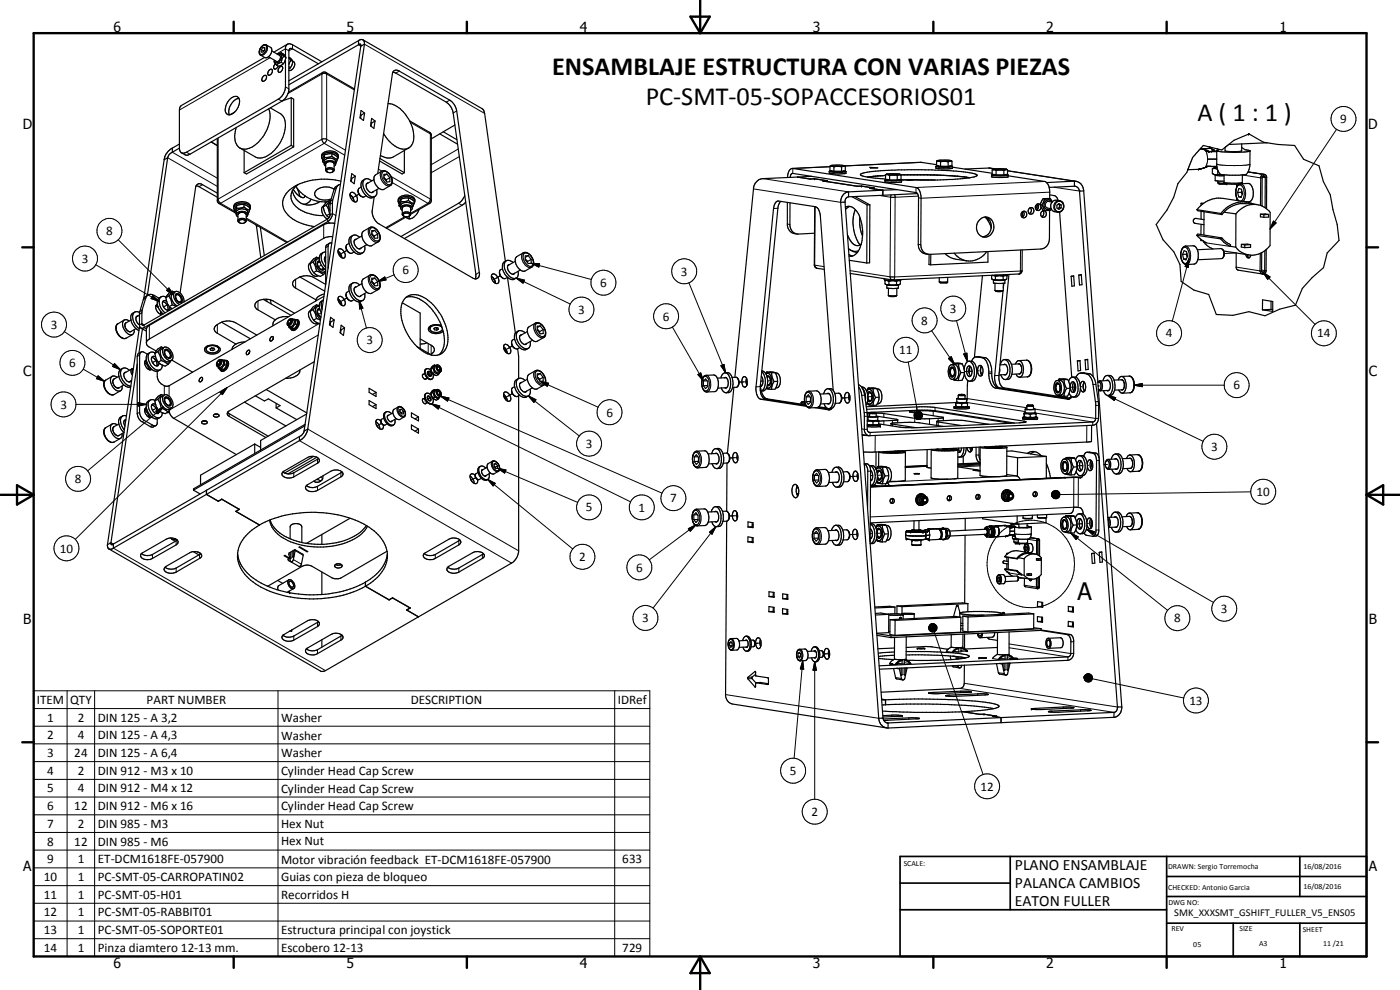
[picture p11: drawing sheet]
<svg xmlns="http://www.w3.org/2000/svg" width="420mm" height="297mm" viewBox="0 0 420 297" stroke-linecap="round" stroke-linejoin="round" font-family="sans-serif">
<defs><g id="words">
<g font-size="7.9">
<text x="165.7" y="22.6">ENSAMBLAJE ESTRUCTURA CON VARIAS PIEZAS</text>
<text x="193.8" y="31.6">PC-SMT-05-SOPACCESORIOS01</text>
<text x="359.4" y="36.4">A ( 1 : 1 )</text>
</g>
<text font-size="7.2" x="323.3" y="180">A</text>
<g font-size="4.7">
<text x="304.6" y="261.1">PLANO ENSAMBLAJE</text>
<text x="304.6" y="266.5">PALANCA CAMBIOS</text>
<text x="304.6" y="271.9">EATON FULLER</text>
</g>
<g font-size="4.2">
<text x="34" y="9.6">6</text>
<text x="104" y="9.6">5</text>
<text x="174" y="9.6">4</text>
<text x="244" y="9.6">3</text>
<text x="314" y="9.6">2</text>
<text x="384" y="9.6">1</text>
<text x="6.8" y="38.7">D</text>
<text x="410.6" y="38.7">D</text>
<text x="7" y="112.9">C</text>
<text x="410.8" y="112.9">C</text>
<text x="7" y="187.1">B</text>
<text x="410.8" y="187.1">B</text>
<text x="7" y="261.4">A</text>
<text x="410.8" y="261.4">A</text>
<text x="34" y="290.4">6</text>
<text x="104" y="290.4">5</text>
<text x="174" y="290.4">4</text>
<text x="244" y="290.4">3</text>
<text x="314" y="290.4">2</text>
<text x="384" y="290.4">1</text>
</g>
<g font-size="3.9">
<text x="402.2" y="37">9</text>
<text x="31.9" y="70.6">8</text>
<text x="24.5" y="78.9">3</text>
<text x="120.8" y="82.3">6</text>
<text x="204.4" y="82.7">3</text>
<text x="180.2" y="86.1">6</text>
<text x="173.6" y="94.2">3</text>
<text x="285.1" y="93.9">3</text>
<text x="15.2" y="98.7">3</text>
<text x="199" y="96.2">6</text>
<text x="276.5" y="97.4">8</text>
<text x="349.9" y="101.3">4</text>
<text x="395.3" y="101.3">14</text>
<text x="110" y="103.3">3</text>
<text x="269.9" y="106.3">11</text>
<text x="20.8" y="110.2">6</text>
<text x="370.2" y="116.8">6</text>
<text x="18.1" y="122.6">3</text>
<text x="182" y="125">6</text>
<text x="175.8" y="134.4">3</text>
<text x="363.5" y="135.3">3</text>
<text x="22.5" y="144.9">8</text>
<text x="377.1" y="148.8">10</text>
<text x="175.8" y="153.5">5</text>
<text x="191.6" y="153.5">1</text>
<text x="201.1" y="150.7">7</text>
<text x="18" y="165.8">10</text>
<text x="173.8" y="168.3">2</text>
<text x="190.9" y="171.5">6</text>
<text x="366.4" y="183.9">3</text>
<text x="192.7" y="186.7">3</text>
<text x="352.4" y="186.7">8</text>
<text x="11" y="211.2">ITEM</text>
<text x="21.1" y="211.2">QTY</text>
<text x="44" y="211.2">PART NUMBER</text>
<text x="123.3" y="211.2">DESCRIPTION</text>
<text x="185.4" y="211.3">IDRef</text>
<text x="356.9" y="211.5">13</text>
<text x="14.2" y="216.5">1</text>
<text x="14.2" y="221.8">2</text>
<text x="23.3" y="216.5">2</text>
<text x="23.3" y="221.8">4</text>
<text x="29.3" y="216.5">DIN 125 - A 3,2</text>
<text x="29.3" y="221.8">DIN 125 - A 4,3</text>
<text x="84.4" y="216.6">Washer</text>
<text x="84.4" y="221.9">Washer</text>
<text x="14.2" y="227.1">3</text>
<text x="22.3" y="227.1">24</text>
<text x="29.3" y="227.1">DIN 125 - A 6,4</text>
<text x="84.4" y="227.2">Washer</text>
<text x="14.2" y="232.5">4</text>
<text x="23.3" y="232.5">2</text>
<text x="29.3" y="232.5">DIN 912 - M3 x 10</text>
<text x="84.4" y="232.5">Cylinder Head Cap Screw</text>
<text x="237.1" y="232.5">5</text>
<text x="14.2" y="237.7">5</text>
<text x="23.3" y="237.7">4</text>
<text x="29.3" y="237.7">DIN 912 - M4 x 12</text>
<text x="84.4" y="237.8">Cylinder Head Cap Screw</text>
<text x="294.2" y="237.2">12</text>
<text x="14.2" y="243.1">6</text>
<text x="22.3" y="243.1">12</text>
<text x="29.3" y="243.1">DIN 912 - M6 x 16</text>
<text x="84.4" y="243.2">Cylinder Head Cap Screw</text>
<text x="243.5" y="244.8">2</text>
<text x="14.2" y="248.4">7</text>
<text x="23.3" y="248.4">2</text>
<text x="29.3" y="248.4">DIN 985 - M3</text>
<text x="84.4" y="248.4">Hex Nut</text>
<text x="14.2" y="253.7">8</text>
<text x="22.3" y="253.7">12</text>
<text x="29.3" y="253.7">DIN 985 - M6</text>
<text x="84.4" y="253.7">Hex Nut</text>
<text x="14.2" y="259">9</text>
<text x="23.3" y="259">1</text>
<text x="29.3" y="259">ET-DCM1618FE-057900</text>
<text x="84.4" y="259.1">Motor vibración feedback ET-DCM1618FE-057900</text>
<text x="186.8" y="259">633</text>
<text x="13.2" y="264.3">10</text>
<text x="13.2" y="269.6">11</text>
<text x="23.3" y="264.3">1</text>
<text x="23.3" y="269.6">1</text>
<text x="29.3" y="264.3">PC-SMT-05-CARROPATIN02</text>
<text x="29.3" y="269.7">PC-SMT-05-H01</text>
<text x="84.4" y="264.4">Guias con pieza de bloqueo</text>
<text x="84.4" y="269.7">Recorridos H</text>
<text x="13.2" y="275">12</text>
<text x="23.3" y="275">1</text>
<text x="29.3" y="275">PC-SMT-05-RABBIT01</text>
<text x="13.2" y="280.3">13</text>
<text x="23.3" y="280.3">1</text>
<text x="29.3" y="280.3">PC-SMT-05-SOPORTE01</text>
<text x="84.4" y="280.3">Estructura principal con joystick</text>
<text x="13.2" y="285.6">14</text>
<text x="23.3" y="285.6">1</text>
<text x="29.3" y="285.7">Pinza diamtero 12-13 mm.</text>
<text x="84.4" y="285.7">Escobero 12-13</text>
<text x="186.8" y="285.6">729</text>
</g>
<text font-size="3.1" x="352.4" y="275">SMK_XXXSMT_GSHIFT_FULLER_V5_ENS05</text>
<g font-size="2.4">
<text x="271.2" y="259.7">SCALE:</text>
<text x="350.6" y="260.8">DRAWN: Sergio Torremocha</text>
<text x="391.2" y="260.6">16/08/2016</text>
<text x="350.6" y="267">CHECKED: Antonio Garcia</text>
<text x="391.2" y="266.7">16/08/2016</text>
<text x="350.6" y="271.4">DWG NO:</text>
<text x="351.6" y="279.3">REV</text>
<text x="372" y="279.4">SIZE</text>
<text x="391" y="279.6">SHEET</text>
<text x="358.1" y="284.1">05</text>
<text x="377.9" y="283.8">A3</text>
<text x="397.1" y="283.8">11 /21</text>
</g>
</g></defs>
<g fill="none" stroke="#000" stroke-width=".3">
<path d="M78.3 14.2l1.1-.7a.88 .88 0 0 1 .6 1.4l-.6 1-.9 .4a.91 .91 0 0 1-.7-.6 .91 .91 0 0 1 .2-.9zM80 13.5a1.99 1.99 0 0 1-1.8 3M81.1 17.3l-27.3 15.7M84 16.7a1.17 1.17 0 0 1-1 1.7M87.8 13.4v1.2l-1.1 .6-1-.6-2.7 1.6M107.6 13.4l.7 .4M109.4 13.3l36 20.7M83.5 29.8l1.1 .6M85.7 26.1l1 .6M96.6 22.2l.6-.2 .8 .2M96.6 22.2l-10.2 5.9M96.6 22.2v19.6"/>
<path d="M96.8 21.8l-.2 .4M97.8 21.8l.2 .4M98 22.2v19.6M98 22.2l8.4 4.8M119.8 21.3l-1 .6M123.1 36.7l6 3.5M128.9 39.7l.2 .5M135 30.1l-1.1 .5M137.1 33.3l-1.1 .6M401.1 38.8l-19.9 29.9M50.3 47.3l14.9 8.6M51.7 45.7l13.5 7.8"/>
<path d="M56 45.7l1 .6M60.8 55.4l-1.1 .6M65.5 59.7l.1 .7 .6 .6M65.5 59.7l-.3 .5M65.5 41.4v18.3M96.6 41.8h1.4M96.6 41.8l.2 .6 .5 .6M96.6 41.8l-31.1 17.9M97.3 43l6.2 3.6M97.3 43l-31.1 18M97.7 49.2a1.47 1.47 0 0 1 2.6 0M98 41.8l-.1 .6-.6 .6"/>
<path d="M98 41.8l5.7 3.3M99.9 60l-.7 .4M100.9 56.5l-.7 .4M106.5 59l1.2-.7-2 1.1M113.6 50.8l1 .6a2.39 2.39 0 0 0 .1 3 2.17 2.17 0 0 0 2.4 1.3M114.7 51.8l.2-.2a2.04 2.04 0 0 1 2.6 1.7l.1 1.3a.94 .94 0 0 1-.6 .8 .94 .94 0 0 1-1-.3 2.93 2.93 0 0 1-1.3-3.3zM117.4 53l11.7 6.7M117.7 54.8l10.7 6.2M129.1 59.7l.3 .5M129.1 59.7l-.1 .7-.6 .6M129.1 40.2v19.5M129.1 40.2l.3 .4"/>
<path d="M137.5 44.7l-8.1 4.7M137.8 47l-8.4 4.8M226.1 56.7l26.2 4M229 53.6l25.7 4M249.1 50l-11.2 .5v1.5M263.9 58.6l3.4 .6M267.3 59.2h1.3M267.3 59.2l-.2 23.9M267.5 58.5l-.2 .7M268.5 58.4l.1 .8M268.6 59.2l-.1 23.9M275.6 58.8l-7 .4"/>
<path d="M276.6 48.7l-23 1.1M296.7 50.4l1.8 .3M302.4 51.3l20 3.1M313.5 54.4l-38.6 1.9v1.5M315 57.7l-38.6 1.8-.7-.1M316.3 56.2l7.7 1.1M359.7 50.8h.1M360.1 50.7l-.3 .1M360.3 44.5l2.4 .9M360.8 50.5l-.4 .2M361.6 50.3l-.5 .1M361.9 49.9h.1"/>
<path d="M362.7 45.4h.1M362.7 45.4h-.8a5.2 5.2 0 0 1 0 4.5M362.8 45.5h.1M363.1 44.1v.1M365.2 49.2l1.7 .4 3.5 .1 4.7-.4M367.4 54.7l1.9 .2 3.5-.1M367.7 45.3l1.5 .2 3.4-.2M372.3 55.2a2.12 2.12 0 0 1 1.5 2.4 3.8 3.8 0 0 1-.8 2.9M372.8 54.7v.1M372.9 52.5l5.9 .8M374.6 51.6l4.7 .7v.5M375.1 49.3h.1"/>
<path d="M378.8 53.2l1.3 .1M379.2 52.3v.5M28.8 79.5l18.9 10.9M35.5 71.9l16.6 16.7M66.2 61l4.2 2.4M66.2 61h-.5M71.4 64.4a1.43 1.43 0 0 1 2.5 0M73.9 65.4l12.4 7.2M77.4 67.7l-.4 .3M96.4 79.5l-.9 .6M97.1 67.4v4.1M97.7 78.8h.1"/>
<path d="M98.3 65.7v.8l.7 .4M98.5 73.9l-.8 .4M99 64.5l.8-.4 1 .6M99.8 60.9l-.8 .4M102.8 75.9l1.3-.8-2 1.2M111 68.2a2.54 2.54 0 0 0 .3 3.4 1.87 1.87 0 0 0 2.2 1M111.2 68.5a1.59 1.59 0 0 1 2.3 1.1 1.68 1.68 0 0 1-.2 2.7 2.77 2.77 0 0 1-2.1-3.8zM120.7 62.5a1.4 1.4 0 0 1 1.3-.8 1.4 1.4 0 0 1 1.2 .8M121.5 65l-5.8 3.3M128.4 61l-5.2 3M128.4 61h.5M137.6 61l1.1 .6"/>
<path d="M157 75.9a2.16 2.16 0 0 0 0 2.7l.6 .9a1.72 1.72 0 0 0 1.9 .7M157.3 76.1a2.35 2.35 0 0 1 2.8 2.4 1.06 1.06 0 0 1-.6 1.4 1.06 1.06 0 0 1-1.4-.5 2.63 2.63 0 0 1-.8-3.3zM159.4 79l2.6 .2-.3 .9zM159.4 79l18.1 4.9M233.5 62.5l-1.4 .1M236.3 67.2l.8 .2M244.4 79.5h.1M244.5 79.5l.2 .7 .5 .3M244.5 79.5l2.8 .5M244.6 62l-.1 17.5M254.6 74.5a2.81 2.81 0 0 0 3 .7M258 73.3l.1 .2"/>
<path d="M275.6 73.3l.7 .1M306.3 75l-.1 6.3M314.7 60.5a1.02 1.02 0 0 0-1 .8 1.02 1.02 0 0 0 .7 1.1M316.9 60.9a1.43 1.43 0 0 1 2.1 .2 1.43 1.43 0 0 1-.4 2.1 1.42 1.42 0 0 1-1.9-.3 1.42 1.42 0 0 1 .2-2zM318 60.2a1.79 1.79 0 0 0-1.7 1.5 1.79 1.79 0 0 0 1.1 2M355.2 74.3a1.19 1.19 0 0 1 1.5 1.1 3.1 3.1 0 0 1-.7 3.6 1.59 1.59 0 0 1-1.5-1.6l-.1-1.5zM355.8 73.8a2.76 2.76 0 0 1 1.5 3.1 2.21 2.21 0 0 1-1.2 2.5M356.8 77.7l-.2 2.5-.9-.2zM356.8 77.7l-5 18.7M362.2 72.9l7.1 1.1v-.6M370.9 75.9l-3.5 .2M371.9 60.3a3.4 3.4 0 0 1-.1-4.8 1.52 1.52 0 0 1 1.5 1.8 2.67 2.67 0 0 1-.9 3.1"/>
<path d="M374 61.1h1.7M378.4 61.6h.3M382.2 66.3l.8 .6-1.8 1.8zM19.3 99.5l16.8 11.4M35.4 97.2a2.85 2.85 0 0 0 1 4l.8 .4 .7-.1M37.8 96.9a1.74 1.74 0 0 0 1.6 2.6l.1-.1M38 96.8h-.2a1.86 1.86 0 0 0 1.2 2.8l.3-.1M41.9 97.5l.7-.4 .7 .4v.8l.7 .4M42.6 93.9l-.7 .4M42.7 93l-.7 .4M43.7 89.5l-.7 .4M44.8 97.6v4.1"/>
<path d="M45.8 88.7l1.9 1.7-2.4-.8zM49.6 91.8l-.5 .3M50 87.1l.7-.7 1.4 2.2zM50.4 91.4l-1 .5M50.7 86.4l1.4 2.2-2.1-1.5zM65.2 97.4v2.6M77.4 90.3v2.7M87.4 96a.85 .85 0 0 1-.8 1.3M88.7 83.8v2.6M95.7 97.1l-44.7 25.8M96.4 93.9l-.9 .5M102.8 90.2l1.3-.8-2 1.2"/>
<path d="M107.8 90.2l1.1 2.3-1 .2zM107.8 90.2l2.2 8.2M111 82.5a1.93 1.93 0 0 0-.1 2.8 2.37 2.37 0 0 0 2.6 1.6M111.2 82.8a1.97 1.97 0 0 1 2.6 1.7 1.38 1.38 0 0 1-.7 2.1 2.81 2.81 0 0 1-1.9-3.8zM113.4 84.5l2.1-1.4 .4 .9zM118.3 82.5l-4.9 2M143.8 81.7l-1 .6M150.1 82.7l-2 1.2M154.9 83.4l2.5 .7-.4 .9zM154.9 83.4l16.2 7.8M160.7 96.9a2.79 2.79 0 0 0 .8 3.9l.8 .5h.9M160.8 97.3l.1-.1a1.69 1.69 0 0 1 2.3 1.1 1.84 1.84 0 0 1-.2 2.7 2.87 2.87 0 0 1-2.2-3.7z"/>
<path d="M201.8 98.1l9.3 16.2M206.7 84.8l11.1 27M255.1 81.2l12 1.9M267.1 83.1h1.4M267.1 83.1l.4 .8 .3 .1M268.5 83.1l-.1 .6-.4 .3M279.6 99.2l6.9 10.2M287.1 96.2l3.3 12.3M306.2 81.3l-.1 .7-.3 .2M306.2 81.3l-37.7 1.8M306.7 81.3h-.5M306.7 81.2v.1"/>
<path d="M371 80.1l7.6 1.1M378.6 81l1.4 .2M378.8 81.7h.3v.5M378.9 81.7h.1M379 81.7l2.2 1.4-.8 .7zM379 81.7v.5M379 81.7l15.7 15.6M25 110.7l6.4 3.7M29.5 112.8l1.9 1.6-2.4-.8zM31.7 114l-.4 .8a3.7 3.7 0 0 0 1.2 3.1l1.1 .5h.6M34.2 113.7a1.71 1.71 0 0 0-.1 1.8 1.71 1.71 0 0 0 1.6 .9M34.2 113.7a1.76 1.76 0 0 0 1.5 2.7"/>
<path d="M34.4 109.1l1.7 1.8-2.3-1zM34.4 113.7h-.2M35.8 116.2l-.1 .2M41.9 106.6l-.7 .4M46.3 108.5l-.5 .3M47.1 108l-1 .6M49.3 115.7v2.8M50.7 115.7v3.2M66 117.7l2.1-1.4-1.4 2.1zM66.1 108.2a.87 .87 0 0 1-.7 1.4M68.1 116.3l-45.5 45.5M95.5 100.5l-43.4 25"/>
<path d="M128.5 103.1v2.9M129.4 103.6v2.7M129.7 119l-1.3 .8 .3-.2M129.7 111.7l-.6 .3M132.2 118.9l2.5 .5-.4 1zM132.2 118.9l66.5 29.1M152.5 118.8l1.2-.7-2 1.2M152.5 104.6l1.2-.8-2 1.2M158.6 118.8l2.3 1.1-.7 .8zM158.6 118.8l15.3 12M160.7 111.3a2.64 2.64 0 0 0 .8 3.8l1 .6 .7-.1M160.8 111.6l.3-.3a2.72 2.72 0 0 1 2.5 3.2l-.1 .4a1.53 1.53 0 0 1-2.4-.9l-.5-1.3z"/>
<path d="M162.1 114.4l2.5 .6-.4 .9zM162.1 114.4l17.4 7.8M209.5 112.4l.8-.5 .8 2.4zM211.1 113.2a.93 .93 0 0 1 1-.1 .93 .93 0 0 1 .6 .8 3 3 0 0 1-.7 3.4 1.59 1.59 0 0 1-1.4-2l.1-1zM211.9 112.6a2.99 2.99 0 0 1 1.3 3.7l-.5 1-.6 .3M216.4 109.7l.9-.4 .5 2.5zM224.1 114.6h-2.3h1.3M228.2 116l-1.3 .1M229 114.3h-.7h.2M229.5 119.7h.7M229.6 119.8h-1.2M231.3 114.2l-.9 .1"/>
<path d="M242 118l.1-.2a1.09 1.09 0 0 1 1.5 1.2 2.73 2.73 0 0 1-.7 3 1.34 1.34 0 0 1-1.4-1.6v-1.4zM242.7 117.4a3.1 3.1 0 0 1 1.2 4l-.2 .5-.7 .5M254.9 119.3l-2.3 .1h1.3M259.5 118.6h-.9M261.7 119h-1.3M272.6 108.6l2.7 14.8M284.6 107.6l.9-.6 1 2.4zM287.6 119.6h2M289.2 106.2l1-.2 .2 2.5zM289.6 119.6h.1M290.3 119.6l17.9 2.7M291.2 111.4h.5l-2.2 .1"/>
<path d="M293.8 111.3h-.7M294 107.1h-.8M294.7 107.3h.9M297.6 111.6h-.9M297.6 112.1h-.9M299.7 116.4l-.9 .1M299.8 112.6l-1.3 .1M301.3 116.4l-1.3 .1M305.8 109.1l.3 .1M305.8 109.1l-.2 .1M305.8 109.2l.3 .1M306.1 109.2a1.93 1.93 0 0 1-.2 3h-.2"/>
<path d="M306.1 109.3l.5 1.4M306.6 111l-.3 .9-.4 .3M308 108.1a2.46 2.46 0 0 1 1.4 3 1.73 1.73 0 0 1-1.1 2M320.4 119.8h.4M320.7 119.5l-.4 .1M322.4 116.1h.4l-1.7 .1M324.3 116h.4M325.4 111.9h-.9M326.9 112.1l-.8 .1M328.9 115.3l-.9 .1M329.8 115.8h-.2M332.4 118.7l2.4 .6-.4 .9z"/>
<path d="M332.4 118.7l28.7 13.7M336.4 114a.89 .89 0 0 1 1 1.1l-.1 1.4-.3 .4-.4 .1M336.6 114l.5 .4M337 116.8l-.3 .2M337.3 114.5l.2 1.4-.4 .9M338.9 112.9h.2a3.3 3.3 0 0 1 .2 4.9l-.2 .1M340.3 115.6l2.5-.5v.9zM340.3 115.6h27.1M22.8 121.3h21.1M31.7 128.3l-.4 .8a3.6 3.6 0 0 0 2 3.6l.9-.1M34.1 128.1a1.81 1.81 0 0 0 1.6 2.5M34.1 129.7a1.2 1.2 0 0 0 1.7 .9"/>
<path d="M34.4 127.9a1.11 1.11 0 0 0-.3 1.6M41.4 120.8l2.5 .5-2.5 .5zM41.9 123.7l-.7 .4M43.3 126.2l-.7 .3M45.8 127.6l-.7 .4M46.3 122.8l-.5 .3M46.8 123.4l2.2-1.3-1.6 2zM47.1 122.3l-1 .6M49 122.1l-22.7 19.2M68.8 124.1v.8M89.9 132.2l63.6 36.8M92.4 128.7l63.2 36.6"/>
<path d="M95.3 137.8v1.2M114.5 127l-1.1 .6M119.5 122.1l-.2 .2a2.25 2.25 0 0 0 1.1 2.8h.9M119.6 122.3l.5-.2a1.9 1.9 0 0 1 1.2 2.7 1.75 1.75 0 0 1-1.7-2.5zM127.8 120.1l-.3 .2M129.5 121.2l2.5 .6-.5 .9zM129.5 121.2l59.8 29.4M147.8 138.4a2.01 2.01 0 0 0 1.8 3M148 138.5a1.79 1.79 0 0 1 1.6 2.7 1.8 1.8 0 0 1-1.6-2.7zM208.4 135.9l.7-.2a2.93 2.93 0 0 1 .1 4.3 1.34 1.34 0 0 1-1.3-1.6l-.1-1.1zM209.1 135.4a2.64 2.64 0 0 1 1.4 3.3l-.3 1-.8 .7M221.3 137.3l-2.3 .1 1.3-.1"/>
<path d="M249 122.9l-.3 .1M258.6 128.7l1.7 .1M260.2 123.7l-.8 .1M260.3 139.2h-.9M260.3 124.9h-.9M260.8 129.7l.3 .1v.9M261 125h2M262.7 130.7l-.1 4.9M265.2 124.1v1.1M265.2 126.3v1.1M267.8 126.2v.8M267.9 127.3v.5"/>
<path d="M274.3 124.7l1.5 1.2-1.4-1zM274.4 124.4l1.4 1.5-1.5-1.2zM274.4 124.9l1.4 1-1.4-.7zM274.4 124.1l1.4 1.8-1.4-1.5zM274.4 125.2l1.4 .7zM274.5 123.3v.6M274.5 125.5v1.2M274.6 123.9l1.2 2-1.4-1.8zM274.6 125.4l1.2 .5zM274.7 123.7l.2-.1 .9 2.3zM274.7 123.7l1.1 2.2-1.2-2zM274.8 125.6l1 .3z"/>
<path d="M274.9 123.6l.3-.2 .6 2.5zM275 125.7l.8 .2zM275.1 122.1v1M275.2 123.4h.3l.3 2.5zM275.3 125.9h.5zM275.5 123.4h.2l.1 2.5zM275.5 125.9h.3zM275.6 123.2v2.7M275.7 123.4h.3l-.2 2.5zM275.8 125.9l.5-.3zM275.8 125.9l.7-.4zM275.8 125.9l.8-.6z"/>
<path d="M275.8 125.9l1-.9zM275.9 123.4v2.5M276 123.4l.3 .2-.5 2.3zM276.3 123.6l.1 .1-.6 2.2zM276.4 123.7l.2 .3-.8 1.9zM276.6 124l.2 .2-1 1.7zM276.8 124.2v.3l-1 1.4zM276.8 124.8l-1 1.1zM276.8 124.5v.3l-1 1.1zM278.2 139.9l-6.5 .3M279 125.6v1.7M280.1 123.4v1.3"/>
<path d="M280.6 122.3v.9M281.5 125.5v.8M281.6 126.6v1.2M290.3 120.8l17.4 2.7M292.9 136.5h.9M294 138.7h.2M294.1 138.9h.1M294.2 139.8l-6.6 .3M294.2 139.5l-6.7 .3M307.3 126.4v.3M308.2 122.8h.1M308.2 122.8h2"/>
<path d="M310.2 122.7l18.6 2.9 .9-.1M310.8 124l17.1 2.6v1M324.4 139.7h.5l-1.7 .1M326.2 127.7l-.1 4.9M326.3 139.6h.5M327.1 135.7h-.8M328.9 135.9l-.8 .1M329.6 120.5h-.9M329.7 121.6l-.9 .1M329.9 138.1l-.8 .1M332.3 139.4h-1M338.9 137.5a1.01 1.01 0 0 1 1.1 1.4l-.2 1.1-.4 .5"/>
<path d="M339 137.5l.6 .4 .3 .8-.1 1.4-.4 .4M341.4 136.4a1.85 1.85 0 0 1 1.3 1.9 2.93 2.93 0 0 1-.9 3.1h-.2M88.2 141.9v1.2M95.3 145.9v1.3M96.2 143.2l.6 .4M102.3 141.9v1.2M142.4 143.6l.4-.3-1.1 .6M146.4 143.8l2.2 1.2-.6 .8zM146.4 143.8l25.5 20.9M149.3 140.5l2.5 .5-.3 .9zM149.3 140.5l24.1 10.2M206.6 158.6l2.3-1.1-1.7 1.9z"/>
<path d="M208.3 153.4a.89 .89 0 0 1 .9-.2 .89 .89 0 0 1 .6 .9 2.56 2.56 0 0 1-.9 3.4 2.99 2.99 0 0 1-.6-4.1zM208.9 157.5l-14.1 10.5M209 152.8a2.64 2.64 0 0 1 1.3 3.3 1.57 1.57 0 0 1-1.1 1.7M212.9 159.7l1.9-1.7-1.1 2.3zM214.8 158l-18.8 24.5M221.2 154.7l-2.3 .1h1.3M244.5 141.5l.3-.2a1.75 1.75 0 0 1 1.4 2 2.06 2.06 0 0 1-1.1 2.4 2.82 2.82 0 0 1-.8-4zM244.5 158.8a1.3 1.3 0 0 1 1.5 1.5 2.38 2.38 0 0 1-.9 2.8 2.9 2.9 0 0 1-.6-4.3zM245.1 158.4a3 3 0 0 1 1.1 4.3l-.3 .4-.6 .3M245.2 141a2.34 2.34 0 0 1 1.4 2.9 1.94 1.94 0 0 1-1.2 2.1M257.4 142.9l-2.3 .1 1.3-.1M261.3 141.4h-.9"/>
<path d="M261.4 142.7h-.1h.6M262.8 140.6h.1M264.5 160h-1.3M264.6 142.5l-1.3 .1M265.8 145.1v.7M273.8 159h.1M273.8 159l2.5 .1M274.3 159h-.5M275.8 159h.5M276.3 159v.1M277.6 149.4a.73 .73 0 0 0-.7 .6 .73 .73 0 0 0 .5 .8M278.4 159.4h.4l.1 .2 .1 .9-.2 1.1"/>
<path d="M278.6 159.3l-.1 .1M278.8 159l-.1 .2M278.9 159l-.1-.3-.4 .1-1.2 .4 1.2 .2M284.6 143.8l-17.8 .8M295.9 158.8l.4 .5v.6l-.3 .4M301.6 157.6h.1M303.3 158.2h.1M303.3 158.2h-.4l.2 1.2-.2 1.1M303.3 148.1a.76 .76 0 0 0-.7 .7 .76 .76 0 0 0 .5 .8M303.5 157.1v.5M305 142.8l-18.7 .9M305.8 158.2h.1"/>
<path d="M305.8 158.2h2.5M307 155.4h2.8M308.3 158.2h.1M311.4 155.2h2.7M314.1 155.2h.1M315.6 148.4l.2 .6zM315.6 148.4l.3 .8zM315.6 148.4l.4 1zM315.6 148.4l.7 1.1zM315.6 148.4l1 1.2zM315.6 148.4l1.2 1.2h-.2zM315.6 148.4l1.5 1.2h-.3z"/>
<path d="M315.6 148.4l1.7 1.2h-.2zM315.6 148.4l2 1-.3 .2zM315.6 148.4l2.2 .9-.2 .1zM315.6 148.4l2.4 .6-.2 .3zM315.6 148.4l2.4 .4v.2zM315.6 148.4l2.5 .1-.1 .3zM315.6 148.4l2.5-.1v.2zM315.6 148.4l2.4-.4 .1 .3zM315.6 148.4l2.3-.7 .1 .3zM315.6 148.4l2.1-.9 .2 .2zM315.6 148.4l1.9-1 .2 .1zM315.6 148.4l1.7-1.2 .2 .2z"/>
<path d="M315.6 148.4l1.5-1.2h.2zM315.6 148.1v.3zM315.7 147.9l-.1 .5zM315.9 147.7l-.3 .7zM316 147.4l.3-.1-.7 1.1zM316 147.4l-.4 1zM316.3 147.3l.2-.1-.9 1.2zM316.5 147.2h.3l-1.2 1.2zM316.8 147.2h.3l-1.5 1.2zM319.6 143.3l-58.3 2.7M321.3 159.9l2.3 1.2-.7 .8zM321.3 159.9l29.1 23.2"/>
<path d="M321.7 143.2l.6 .1-.1 8.9-61 2.9M324.1 143.4h.2M324.3 157.1h.5l-1.7 .1M324.5 143.3h-.9v9M326 158.7l2.5 .9-.6 .8zM326 158.7l38.2 22.1M326.7 157l-.5 .1M329.8 159h-.9M339 154.9a1.97 1.97 0 0 1 .2 3.1h-.2M339 154.9l-.2 .1M339 154.9a1.94 1.94 0 0 1 .2 3h-.1M339 140.5h.4"/>
<path d="M339.2 140.5h.2M341.3 153.8a2.82 2.82 0 0 1 1.2 3.7v.4a1.16 1.16 0 0 1-1 .9M375.4 147.6l-59.8 .8M33.3 162.8l.7 .4M34 164.5l63.7 36.7M45.8 166.4v1.2M52.6 161.7l.6 .4M52.6 161.7h.1M52.9 162.3v1.2M52.9 170.4v1.3M59.4 165.7l.8 .4M59.9 166.4v1.2"/>
<path d="M87.1 167.5l.1 .1M87.3 165.9h-.6M87.9 167l.1 .1M88 167.9l2.5 1.4M88.2 165.4l-.3-.1-.6 .3M88.2 165.1l.3-.2 2.4 1.4M130.6 166.4v1.2M137.7 162.3v1.2M137.7 170.4v1.3M144.8 166.4v1.2M257.2 160.3l-2.2 .1h1.3M261.1 162.3h.1"/>
<path d="M261.8 160.1h-.5M273.6 163.4h2.8M273.8 162.1h.1M273.8 162.1h2.5M276.4 163.4h.1M278.2 161.8h.1M278.5 161.9l.1 .1M278.8 161.6h.1M299.4 172.8l.1-.2a1.42 1.42 0 0 1 .5 2.4 1.15 1.15 0 0 1-.8-1.9zM299.8 172.5a1.67 1.67 0 0 1 .2 2.7M301.8 160.9h.1M301.8 160.9h.2"/>
<path d="M302.3 160.8h-.1M302.7 160.7h-.2M302.9 160.5h.1M303 172l3.6 .5v-.2M304.2 160.7h.4M304.2 160.6v.1M304.5 160.1l1.9 .3 3.1-.3M305.6 162.9h2.8M307.4 173.5h-1.8M307.4 175.6l3.8 .5M307.9 165.7a1.6 1.6 0 0 1 0-2.5 1.53 1.53 0 0 1 .2 2.5M308 163.1a1.7 1.7 0 0 1 .4 2.6"/>
<path d="M308.4 161.8l2.9 .4M308.9 166.1h.9M309.2 161.3l2.4 .4v.2M311.1 166.4h.2M311.2 176.1h.7M311.4 162.1l.6 .1M311.4 176.4v.3M88.2 190.8v1.3M95.3 186.7v1.3M95.3 194.9v1.2M102.3 190.8v1.3M218.9 192a.78 .78 0 0 1 .9 0 .78 .78 0 0 1 .3 .9 1.72 1.72 0 0 1-.6 2 1.83 1.83 0 0 1-.6-2.9z"/>
<path d="M219.4 191.6a2.2 2.2 0 0 1 .2 3.5M228.2 193h-1.6M239.4 195.2l.3-.2a1.73 1.73 0 0 1 .8 2.5 .67 .67 0 0 1-.7 .6 .67 .67 0 0 1-.6-.8l-.1-1.2zM240 194.8a2.12 2.12 0 0 1 .1 3.5M240.9 198.2l.3 2.6-1-.1zM240.9 198.2l-2.6 29.3M244.5 198.5l.5 2.6h-1zM244.5 198.5v41.3M248.8 196.1l-1.6 .1M267 199.1l.9 .1-.1 .2M269.3 199h.1M269.3 199v.1"/>
<path d="M270 185.4h.1M270 185.4h.5M270.4 199.2h1M271.4 198.8l2 .3M278.8 188l.8-.8-.9 1zM278.9 187.7l.7-.5-.8 .8zM279.1 187.5l.5-.3zM279.1 187.5l.5-.3-.7 .5zM279.6 187.2v2.4M279.6 187.2l-.9 1.3zM279.6 187.2l-.8 1.5-.1-.2zM279.6 187.2l-.8 1.8v-.3z"/>
<path d="M279.6 187.2l-.6 2-.2-.2zM279.6 187.2l-.4 2.2-.2-.2zM279.6 187.2l-.2 2.3-.2-.1zM279.6 187.2l.1 2.4-.3-.1zM279.6 187.2l.3 2.5-.2-.1zM279.6 187.2l.6 2.4-.3 .1zM279.6 187.2l.9 2.3-.3 .1zM279.6 187.2l1.1 2.2-.2 .1zM279.6 187.2l1.3 2-.2 .2zM279.6 187.2l1.5 1.8-.2 .2zM279.6 187.2l1.6 1.5-.1 .3zM279.6 187.2l1.6 1.3v.2z"/>
<path d="M279.6 187.2l1.6 1v.3zM279.6 187.2l1.5 .7 .1 .3zM279.6 187.2l1.5 .7zM279.6 187.2l1.4 .5zM279.6 187.2l1.2 .3zM279.6 187.2l1 .1zM279.6 187.2h.8zM279.6 187.2h.5zM279.6 187.2h.2zM280.4 189.6l14.7 42.8M284 195.5l2 .2M286 199.7l1.5 .2"/>
<path d="M286.3 195.4h.1M286.3 195.4v.1M287.1 181.8h.1M287.1 181.8h.3M287.4 195.6h1M289.1 195.3l1.3 .2M297.8 197.6l2.1 .3M300.2 197.5h.1M300.2 197.5v.2M300.9 183.9h.5M301.3 197.7h1M302.3 197.4l1 .2"/>
<path d="M302.8 194.4l17.7 2.7v1M302.8 193.2l18.5 2.9 .9-.1M321.2 190.4h-.8M322.2 192.5l-.8 .1M10.1 207.3h184.9v79.7h-184.9zM10.1 212.6h184.9M10.1 217.9h184.9M20.1 207.3v79.7M28.4 207.3v79.7M83.4 207.3v79.7M184.5 207.3v79.7M217.8 208.4l45.9 7.1"/>
<path d="M225.7 203.2h-1.3M225.7 203.6l-1.3 .1M226.6 201.5h.1M226.7 206.1h-.1M228.2 204.8l-1.3 .1M230.5 205.4h.1M266.1 216.8l.4 .1M267.6 214.6v.4M268.8 203.3l1.7 .3M270.4 202.4h.3M271.3 202.3l.4 .1M272.7 215.4v.4"/>
<path d="M279.7 207.8v.3M284.8 208.6v.3M288.1 206.5l46.2 7.2M288.3 207.4v.4M289.4 205l46 7.1M293.4 208.2v.4M299.6 201.8l1.8 .3M301.3 200.9l.3 .1M302.2 200.8l.4 .1M310.5 212.6v.3M315.7 213.4v.3M319.1 212.1v.5"/>
<path d="M324.3 213v.4M325.4 203.1v.6zM325.4 203.1l.1 .9zM325.4 203.1l.3 1.1zM325.4 203.1l.4 1.2zM325.4 203.1l.6 1.4zM325.4 203.1l.9 1.5-.3-.1zM325.4 203.1l1.1 1.5h-.2zM325.4 203.1l1.4 1.5h-.3zM325.4 203.1l1.7 1.5h-.3zM325.4 203.1l2 1.3-.3 .2zM325.4 203.1l2.2 1.2-.2 .1z"/>
<path d="M325.4 203.1l2.3 .9-.1 .3zM325.4 203.1l2.4 .7-.1 .2zM325.4 203.1l2.5 .4-.1 .3zM325.4 203.1l2.5 .1v.3zM325.4 203.1l2.4-.1 .1 .2zM325.4 203.1l2.3-.4 .1 .3zM325.4 203.1l2.1-.6 .2 .2zM325.4 203.1l1.9-.7 .2 .1zM325.4 203.1l1.7-.9 .2 .2zM325.4 203.1l1.4-.9h.3zM325.4 203.1l1.1-1 .3 .1zM325.4 203.1h2.5"/>
<path d="M325.5 202.9l-.1 .2zM325.6 202.6l-.2 .5zM325.8 202.4l.2-.1-.6 .8zM325.8 202.4l-.4 .7zM326 202.3l.3-.1-.9 .9zM326.3 202.2l.2-.1-1.1 1zM327.9 203.7l27.3 5.7M10.1 223.2h184.9M10.1 228.5h184.9M10.1 233.8h184.9M10.1 239.1h184.9M10.1 244.5h184.9"/>
<path d="M10.1 249.8h184.9M10.1 255.1h184.9M10.1 260.4h184.9M10.1 265.7h184.9M10.1 271h184.9M10.1 276.4h184.9M10.1 281.6h184.9"/>
<circle cx="403.2" cy="35.7" r="3.8"/>
<circle cx="25.5" cy="77.6" r="3.8"/>
<circle cx="32.8" cy="69.3" r="3.7"/>
<circle cx="16.2" cy="97.4" r="3.8"/>
<circle cx="121.7" cy="81" r="3.8"/>
<circle cx="174.5" cy="92.9" r="3.8"/>
<circle cx="181.1" cy="84.8" r="3.8"/>
<circle cx="199.9" cy="94.9" r="3.7"/>
<circle cx="205.3" cy="81.4" r="3.8"/>
<circle cx="277.5" cy="96.1" r="3.8"/>
<circle cx="286.1" cy="92.6" r="3.7"/>
<circle cx="350.8" cy="100" r="3.8"/>
<circle cx="397.3" cy="100" r="3.7"/>
<circle cx="21.8" cy="108.9" r="3.8"/>
<circle cx="110.9" cy="102" r="3.8"/>
<circle cx="271.9" cy="104.9" r="3.7"/>
<circle cx="371.1" cy="115.6" r="3.7"/>
<circle cx="19.1" cy="121.3" r="3.7"/>
<circle cx="176.8" cy="133.1" r="3.8"/>
<circle cx="182.9" cy="123.7" r="3.7"/>
<circle cx="364.5" cy="134" r="3.7"/>
<circle cx="23.4" cy="143.7" r="3.8"/>
<circle cx="176.8" cy="152.2" r="3.7"/>
<circle cx="192.6" cy="152.2" r="3.7"/>
<circle cx="202.1" cy="149.5" r="3.7"/>
<circle cx="379.1" cy="147.5" r="3.8"/>
<circle cx="19.9" cy="164.5" r="3.7"/>
<circle cx="174.8" cy="167.1" r="3.8"/>
<circle cx="191.9" cy="170.2" r="3.8"/>
<circle cx="309.3" cy="169.2" r="13.1"/>
<circle cx="193.7" cy="185.4" r="3.8"/>
<circle cx="353.3" cy="185.5" r="3.8"/>
<circle cx="367.4" cy="182.7" r="3.7"/>
<circle cx="358.9" cy="210.2" r="3.8"/>
<circle cx="238" cy="231.2" r="3.8"/>
<circle cx="296.2" cy="235.9" r="3.7"/>
<circle cx="244.5" cy="243.5" r="3.7"/>
</g>
<g fill="none" stroke="#000" stroke-width=".35">
<path d="M78.4 14.9l.7 .4M78.9 13.6l.7-.2 1.6 .8a2.02 2.02 0 0 1-1.8 3.1l-1.3-.8a2.03 2.03 0 0 1 .8-2.9zM78.9 14.2l.5 .1v.7l-.5 .6h-.5v-.7M78.9 14.2l-.5 .7M78.9 14.2l.5 .3M79.1 15.3l.1 .1M79.4 17.2l-25.1 14.6-.5 1.2v11.4M79.4 14.9l-.3 .4M80.5 17l2.5 1.4M81.6 15.3l2.4 1.4M82.3 18.1l-.1 .4 .8 1M82.6 19.1a.98 .98 0 0 0-.1 1.6l.5-.1 .5-.8"/>
<path d="M83.4 16.4l.6-.1a1.39 1.39 0 0 1-.4 2.3l-.3 .2h-.6l-.2-.7M84.4 15.8l-1.1 .5M84.4 18.7l-1.4 .8M84.4 15.8l.7 1M84.4 15.8l.7 .4 .7 1M84.4 18.7l.7 .4M85.1 19.1l-1.5 .8-.6-.4M85.1 16.8l-.7 1.9M85.1 16.8l.7 .4M85.7 17.9v8.2a4.6 4.6 0 0 1-2.2 3.7l-27.5 15.9-.9 .3-.7-.2M85.8 17.2l-.7 1.9M86.3 13.3l-.6 .8v2.9"/>
<path d="M86.3 13.3l.6-.2 .9 .3 8.8 5.1M86.3 13.3l-4.1 2.4M86.7 17.2l.6 .4 .6 .9M86.7 17.4l.6 .7M87.3 18.1l-.6 1.2M87.3 18.1l.6 .4M87.8 18.4a1.55 1.55 0 0 1 .6 1.6 1.55 1.55 0 0 1-1.3 1.2l-.4-.1M87.9 18.5l-.2 .9-.5 .9M95.5 19.1l-7.7-4.5h-.8l-.3 .6v11.8a4.7 4.7 0 0 1-2.1 3.4l-27.6 15.9-1 .3-1.6-.8M107.6 12.2l-20.9 12.1M107.6 13.4l-20.9 12M107.6 13.4a.4 .4 0 0 1 .6-.1 .4 .4 0 0 1 .1 .5"/>
<path d="M107.6 12.2v1.2M108.3 13.8l-17 115.5M108.9 11.9l35.7 20.7 .6 .5 6.5 45.3M108.9 11.9l.4 .5 .1 .9M108.9 11.9h-.6l-.7 .3M109.4 13.3l-17 115.4M109.4 13.3l-1.1 .5M68.9 29.9a1.76 1.76 0 0 1 2.8-.4 3.9 3.9 0 0 1-3.2 4.9 2.31 2.31 0 0 1-.4-3.5zM70.4 33.7l-1.3 .7M71.7 29.5a4.1 4.1 0 0 0-2.8 5M78.9 23l.2-.2a.56 .56 0 0 1 .8 0 .56 .56 0 0 1 0 .8l-.6 .7a.47 .47 0 0 1-.7 0 .47 .47 0 0 1 0-.7zM80.6 32.7a9 9 0 0 1-1.7 8.4 6.6 6.6 0 0 1-6.3 3.6 4.1 4.1 0 0 1-2-5.2l.3-1.2"/>
<path d="M80.7 21.1l.7-.4a1.03 1.03 0 0 1 .2 1.3 1.03 1.03 0 0 1-1.1 .5l-.2-.5zM81.1 32.4l3 1.7a4.7 4.7 0 0 1 1.3 5.3 11.5 11.5 0 0 1-5.9 7.7l-1.4 .3-1.1-.2-5-2.8M83.8 20.3l.2-.2a.57 .57 0 0 1 .8 0 .57 .57 0 0 1-.1 .9 .77 .77 0 0 1-1.2 .5v-.6zM86.7 20l.5 .3M87.2 20.3l-.5 .4M87.4 29.3l.7 .5v14.3M87.4 29.3v14.3M87.4 29.3l-2.7 1M106.4 26.7l-8.8-5.1h-.6l-10.4 6.1M108.2 34.4l.2 .1M108.4 33.1l1 .9-.3 2.2-1.1-.9zM108.4 34.5l-.2 1"/>
<path d="M109.4 34l-1 .5M111.3 36.8l.2 .2M111.5 37l-.1 .9M111.5 35.5l1.1 .8-.4 2.2-1-.7zM112.6 36.3l-1.1 .7M116.4 31.1a8.3 8.3 0 0 1 6.2 4.6 8.4 8.4 0 0 1 1 7.7 3.3 3.3 0 0 1-5.1 .4l-1.8-1.6-1.6-2.2M117.9 21.6l.9 .3 15.1 8.7 .9 .8 1 1.7 7 49.2-.1 1.4M122.9 36.2l6 3.5 .5 .9v20l-.5 .4-5.7 3.3a1.44 1.44 0 0 0-2.5 0M133 39.5l4.1 2.4M136.5 37.5l-7.1 4.2M49.3 47.9l-6.2 41.8M50.3 47.3l-6.1 41.3"/>
<path d="M50.3 47.3l-1 .6M51.7 44.4l-1.1 .9a4.2 4.2 0 0 0-1.3 2.4v.2M51.7 44.4v1.3M51.7 45.7l-.9 .7-.5 .9M53.8 44.4l-2.1 1.3M53.8 43.2l-2.1 1.2M53.8 44.4l.2 .9 .4 .5M58.9 55.7l-4.9 32.2M58.9 55.7l.7-.6 .9 .1 4.7 2.8M58.9 55.8l.8 .2 5.5 3.2M63.4 42.6l1.8 1.1M65.2 41.6v18.8l.5 .6 4.7 2.8"/>
<path d="M73.3 45.1v6.7M87.4 43.6l.7 .5M87.4 43.6l-14.1 8.2M87.7 57.3a5.3 5.3 0 0 0 8.4 3.2M87.7 57.3a3.9 3.9 0 0 0 1.6 5.1 13.4 13.4 0 0 0 7.8 2.3M88 56.9l1 1.3 1.2 .9a.79 .79 0 0 0 1.4-.3M88.1 44.1l-14.1 8.1-.7-.4M88.8 55.9a10 10 0 0 0 9.4 4.6M89.1 56.5l.9 2.5M89.5 55.4l-.9 .7-.9 1.2M93.3 59.7l-.9 1.1-1.3 .5M96.5 47.2l.3 .6"/>
<path d="M96.5 47.2a1.88 1.88 0 0 1 2.3-1.9 2.05 2.05 0 0 1 2.7 2.1l-.3 .4M96.8 48.5l.5 .4M97.3 49a2.04 2.04 0 0 1 3.4 .2M97.4 47.2l-.6 1.3M97.4 46.5l-.6 1v1M97.4 46.5v.7M97.7 51.1v-1.9a1.47 1.47 0 0 1 2.6 0v1.9M97.9 50.7a1.6 1.6 0 0 1 2.4 .3 1.37 1.37 0 0 1-1.3 .8 1.37 1.37 0 0 1-1.3-.8zM98.2 51.6l-.2-.2a1.09 1.09 0 0 1 1-.7 1.09 1.09 0 0 1 1 .6l-.3 .3M99.6 46.9l1.6 .9M99.6 46.9l-2.2 .3M99.6 46.1h-1.1l-1.1 .4"/>
<path d="M99.6 46.1l1.6 1v.7M99.6 46.1v.8M100.2 56.8a4.2 4.2 0 0 0-5.7 1 2.32 2.32 0 0 0 2.8 2.2l2.1-.3M100.7 49.2a1.45 1.45 0 0 0-1.9-1.7l-1.1 .3-.4 .5v1.1l.4 .5M100.7 49.2l-.4 .7M101.2 47.8l-.5 1.2M101.5 46.9a3.2 3.2 0 0 0-4.9-.2l-.1 .5M101.6 55.5l-1 .7-.4 .7-1.1 3.8-.1 4.2-.7 .8-55 31.8-.7-.1a14.4 14.4 0 0 1 1.2-8.2l.6-.6M102.2 55.3l-.7 .3-.5 .6a15.4 15.4 0 0 0-1.3 8.2 2.94 2.94 0 0 1-1.4 2.1l-55.5 32a.8 .8 0 0 1-.9-.7 14.7 14.7 0 0 1 1.2-8.1M102.3 54.4a20.4 20.4 0 0 0-12.3 .7 7.1 7.1 0 0 0-5.2 6 7.5 7.5 0 0 0 5.7 5.9l3.9 1M105 58.4l.4 .4zM105.2 57.9a1.37 1.37 0 0 1 1.9 1.2l.2 1a.97 .97 0 0 1-1 .5 .97 .97 0 0 1-.8-.8l-.5-1.3z"/>
<path d="M105.4 53.4l.2 .1M105.4 58.7l.4 .5M105.4 58.8l.4 .4M105.6 52.1l1 .8-.3 2.2-1.1-.8zM105.6 53.5l-.2 1M105.8 59.2l.1 .2M105.8 59.2l.3 .5M106.1 59.7l.1 .8zM106.6 52.9l-1 .6M107.5 57.4l.4 1.1 .6 .5M108.4 56.1a1.47 1.47 0 0 0-.3 2.6M109.5 53.8a2.46 2.46 0 0 0-.5 3.9 2.32 2.32 0 0 0 3.5 1.2"/>
<path d="M109.9 58.7l-.8 .4-.8-.3M110.5 54.9a1.17 1.17 0 0 0-.3 1.9 1.15 1.15 0 0 0 1.8 .7M111.6 54.3a1.66 1.66 0 0 0-2.4-.3 4 4 0 0 0 2.7 5.1 1.5 1.5 0 0 0 1.2-2.2M112.2 53.9l-2.2 1.3M112.3 59.1l-.6 4.4a4.8 4.8 0 0 0 2.1 3.7l28.8 16.5M112.7 52.5l2.3-1.3 .7 .1 1 .7a2.9 2.9 0 0 1 .6 3.6l-2.1 1.2a2.84 2.84 0 0 1-2.9-2.6l-.1-.9zM113.4 52.1l4.4-29.9a1.23 1.23 0 0 1 .7-1.1 1.23 1.23 0 0 1 1.3 .2l15.2 8.8 1.1 1 .8 1.5 6.9 49.1a1.38 1.38 0 0 1-1.2 2M113.7 56.5l-2.2 1.3M113.9 48.3l6.8 3.9 .7-.4M114 47.5l7.4 4.3M115.2 53.2l.7 .7M115.9 53.9v.4"/>
<path d="M116.1 52.2l-.9 .1v1.2l.9 1.1 .9-.1v-1.2M116.1 52.2l.9 1.1M116.1 52.2l-.9 .5M117 53.3l-1.1 .6M120.3 59.7l-.6 1.3M120.3 59.7v.8M121.4 45.1v6.7M122.6 59.4l-2.3 .3M122.6 59.4l1.6 .9v.8M122.6 59.4v.8M122.6 44.4l-4.9 2.8-1.5 .2-2-.8M132 40.2l5.3 3.1"/>
<path d="M139.5 58.7l-.8 1.3-1.1 1-17.3 10M236.4 53.3a2.23 2.23 0 0 1 1.5-2.8l37 5.8a2.67 2.67 0 0 1 1.5 2.8l-.1 14.3a2.62 2.62 0 0 0 2.6 2.9l33.5-1.6a2.91 2.91 0 0 0 2.5-3.1l.1-8.4M237.1 53.2l.3-.9 .5-.3 37 5.8 .4 .3M239.3 53.1l-10.3 .5a3.2 3.2 0 0 0-2.9 3.1l-5.6 56.5M239.3 53.1l3.9 .6M243.2 53.7l1.2-.1 3.9 .6-1.3 .1 10.2 1.6M243.2 53.7l1.2-.1 3.8 .6-1.2 .1 10.3 1.6M243.6 52.9l-4.3 .2M248.9 51.4l1.9 .3 3.1-.2M248.9 51.4v.5l.6 .2 2.4 .1 2-.2M249.1 50l-11.3 .5M249.1 49.9v1.3l1.2 .2"/>
<path d="M249.2 49.8l-.1 .1M249.4 49.7l.1 .1M249.4 49.7h.1M249.4 49.7l-.2 .1M249.4 49.7l2.6-.2 1.4 .2M249.6 51.3l-.7 .1M249.7 49.8l-.6 .1M249.7 49.8l1.4 .1M249.7 49.8l.6 .3M249.7 51.3l.9 .3h2.2l.3-.3M250.3 50.1v1.3M250.3 51.4h2.2"/>
<path d="M251.7 49.9l.9 .2M252.6 50.1l-.1 1.3M253 49.8l-.4 .3M253.1 51.3l.8 .2M253.3 49.8h.3M253.4 49.7h.1M253.4 49.7l-3.1 .4M253.4 49.7l.3 .2M253.7 49.9v1.3l-1.2 .2M253.9 52h.1M253.9 51.5h.1M253.9 51.5v.5"/>
<path d="M254.7 59.1a1.37 1.37 0 0 0-1.1 1.6M254.7 57.6a2.9 2.9 0 0 0-2.4 3.1M254.7 57.6v1.5M255.7 59l4.5 2.5M256.6 59l4.5 2.5M258.5 55.8l3.9 .6-1.3 .1 3.9 .6M258.5 55.8l-1.3 .1M258.5 55.8l3.8 .6M260.3 53.1l5.5 .6M260.3 53.1l-1.9-.5-.2-.3 .2-.1a45.9 45.9 0 0 1 13.1-1.2l5.1-.1a72 72 0 0 1 16.2 1.3l.4 .4a14.8 14.8 0 0 1-6.5 1.2l-8.4 .3-8.1-.2M261.1 50.2l2.3 .2-2.1 .1zM265 57.1v1.5"/>
<path d="M265 58.6l-10.3 .5M265 57.1l-10.3 .5M265.6 54.1l1.9 .2 3.1-.2M265.8 52.5v1.3l1.2 .2M265.8 52.6l-5.4 .5M266.1 52.2l-.3 .3M266.1 52.2l2.7-.1 1.3 .2M266.1 52.2v.1M266.1 52.3h.1M266.1 52.3l.1 .1M266.3 53.9l-.7 .1v.6a13.5 13.5 0 0 0 5-.1v-.4M266.4 52.4l-.6 .1"/>
<path d="M266.4 52.4l1.7 .1M266.4 53.9l.5 .2h2.6a.66 .66 0 0 1 1.1 0M266.4 52.4l.6 .2M267 52.6l1.7-.1 .6 .2M267 54h2.3M267 52.6v1.4M269.3 56.9l-4.3 .2M269.3 52.7v1.3M269.8 52.4l-.5 .3M269.8 52.4l-1.3 .1M269.9 52.4l.5 .1M270.1 52.3l-.3 .1"/>
<path d="M270.1 52.3l.3 .2M270.1 52.3h.1M270.4 52.5h9.9l5.4 .2 5.4 .6M270.4 52.5v1.3l-1.1 .2M270.8 54h9.9M272.3 53.9l.1 .1M272.6 54h.1M272.6 53.9v.1M272.6 54h.8M272.7 53.9l1.2 .1M275.3 58.1l.4 1-.1 14.2a2.79 2.79 0 0 0 2.9 3M275.4 58.1l-10.4 .5"/>
<path d="M280.9 49.9v.6l1.6 .2 3.3-.2 .1-.5M280.9 49.9h.1M280.9 50l1.5 .2 3.5-.2M281.1 49.4l-4.7-.7-22.9 1.1 .2 .1M281.1 48.4v1.3l1.2 .2M281.3 48.3l-.2 .1M281.4 48.2l3.2-.2 1.1 .4M281.4 48.2l-.3 .2M281.4 48.2l.1 .1M281.5 48.3l4.2 .1M281.5 48.3h-.3M281.6 49.8l-.7 .1"/>
<path d="M281.7 49.8l.1 .2 .6 .1 2.6-.1M281.8 48.3l.5 .3M282.3 48.6v1.3M282.3 49.9h2.3M283.2 48.4l-.9 .2M283.7 48.4l.9 .2M284.6 48.6v1.3M285.1 50h-.1M285.1 49.8v.2M285.1 49.8l.8 .2M285.4 48.2l-.8 .4M285.7 48.4v1.3l-1.1 .2"/>
<path d="M285.9 50.2l11.9 1.8M297.6 52.5l.8-.1 .3 .2 1.8 .1a.99 .99 0 0 0 1.2-.3l.8 .1v.6l-4 .1-.9-.2zM297.6 52.5l1.5 .2 3.4-.1M297.6 52.5h.1M297.8 51v1.3l1.1 .2M297.9 50.9l-.1 .1M298.1 50.8l1.6-.2 2.3 .2M298.1 50.8h-.1M298.1 50.8h.1M298.4 50.8l3.7 .1M298.4 50.8l.5 .3M298.4 50.8l-.6 .2"/>
<path d="M298.7 50.7l-2-.3-7.1 .3M298.9 52.5h2.4M298.9 51.1v1.4M299.8 51l-.9 .1M300.4 51l.9 .1M301.3 51.1v1.4M302 50.8l-.7 .3M302 50.8l.4 .2M302 50.8h.1M302.1 50.8h-.1M302.1 50.9l.3 .1M302.4 51.2l20.5 3.2"/>
<path d="M302.4 51v1.3l-1.1 .2M302.5 52.7l11 1.7 .6 .4M313 59.6l-.8 1.8M313 59.6h2.2M313 59.6l.5 .1M313.5 59.7l-.8 1.8M314.1 54.8l.8 1.3 .1 3.5M315 58.5a2.25 2.25 0 0 1 2.3 1l.3 .7M315.2 59.6l-1.7 .1M315.2 59.6l.6 1M322.4 54.4l-8.3 .4M322.4 55.9l-7.5 .3"/>
<path d="M322.4 55.9a1.6 1.6 0 0 1 1.6 1.4M322.4 54.4v1.5M322.4 54.4a2.82 2.82 0 0 1 2.8 2.9M324 57.3l4.1 55.6M325.2 57.3h-1.2M325.2 57.3l11.5 154.8M360.3 44.5l-.1 .2a13.1 13.1 0 0 0-3.7 6.2M360.3 44.5l1.4 .5M361.7 45l.7 .3M361.7 45l1 .4M361.9 49.9l3.3 .1M361.9 45.4l3.1 .1"/>
<path d="M362.4 47.8h2.8M362.5 49.9l-2 .8-4 .2M363 44.1l-1.9-.5-.8 .9M363 44.2h.1M363 44.1h.1M363 44.1v.1M363.1 44.1l2.2 .6M363.1 44.2l2.1 1.4M363.5 44.5l-2.5 .2M363.8 44.9v.1M363.8 45h.1M363.8 45l.5 .1"/>
<path d="M363.9 44.7l-.1 .2M364 50.5l-.2 .2v1.4l1 .4 .7-.2M364.1 50.6l.5-.1 .8 .3M364.1 52.2l.6 .4M364.2 50l.3 .2M364.3 45.1h.1M364.3 45v.1M364.5 50.2h.1M364.5 50l.3 .3M364.6 50.2l.2 .1M364.6 50.2l-.6 .3M364.7 54.1v.1"/>
<path d="M364.7 52.6v1.5M364.7 52.6l2.7 .1M364.7 54.2l2.7 .2M364.8 50.3h.4M365.2 45.2v.1M365.2 45.2v4.5l.2 1.1 .7 1.4M365.2 45.3a32 32 0 0 0 9.7 .1l.2-.1M365.3 44.7l.5 .3-.6 .2M365.5 52.3l1.9 .2M365.5 51.1v1.2M365.5 54.9l.6 .3h2.1M365.5 54.9h.1"/>
<path d="M365.5 54.3v.6M365.6 54.9l2 .1M366.1 52.2h.1M366.2 52.2l1.1 .3M367.4 52.5v2.4l.5 .2 1.7 .1 3.1-.2 .2-2.5M367.4 54.9h.1M367.7 44.2v1.1M367.7 44.2l-1 .8-1.4-.3M367.7 44.2h.1M368.8 43.3l-1.1 .9M371.1 55.2v1M371.1 59.3v.9"/>
<path d="M371.4 57.7l.4-1.1 .8 .2 .3 1.3-.4 1.1-.7-.1M371.4 57.7l.4 1.4M372.5 57.7l.3 .7M372.5 57.7h-1.1M372.6 59l-.8 .1M372.6 55h.1M372.6 43.2v2.1M372.6 44.2l1.1 .8 1.4 .2M372.7 57.4l-.2 .3M374.6 51.6l4.8 .7M374.7 40.3l-4.3 1.8-1.6 1.2M374.9 40.2l4.3 2.5 1 .1"/>
<path d="M374.9 40.2l-.2 .1M375.1 45.2v.1M375.1 45.3v4a3.3 3.3 0 0 1-1.4 3.1l-1.9 .2-4.5-.1M380.2 42.8l3.4 .5 4.9 .3 2.7 4.2 4.6 1.9 1.4 4.8 2 4 .8 4.4 1.3 4.5 .6 4.7-3.6 3.8-1.1 4.4-3.4 3-2.9 3.2-2.1 5.1-4.7 1.2-4.5 1.9-4.8-1.2-4.8 1.1-5-.2-2.3-6.1-4.4-1.3-3.8-2.5-.4-5.2-1.8-3.7-3.3-3.7-2-4.5 3.2-4.4 2-3.8 1.3-4.1 2.7-3.4 .3-.8M380.2 42.8l-11.4 .5M70.1 62.4a1.69 1.69 0 0 1 2-1.8 2.73 2.73 0 0 1 3 1.2v.8l-.2 .4M70.4 63v.8M70.4 63.8l.5 .4M70.9 64.3a2.15 2.15 0 0 1 3.5 0M71 62.5l-.6 1.3M71 61.7l-.6 1.3M71 61.7v.8"/>
<path d="M71.4 66.2a1.38 1.38 0 0 1 1.3-.7 1.38 1.38 0 0 1 1.2 .8l-.5 .5M71.4 65.1l-.5-.5v-1.1a2.04 2.04 0 0 1 3.5 .2l-.1 .9-.4 .5M73.2 62.1l1.7 .9M73.2 62.1l-.8 .3-1.4 .1M73.2 61.3l-2.2 .4M73.2 61.3l.9 .4a1.36 1.36 0 0 1 .8 1.3M73.2 61.3v.8M73.6 66.6a1.01 1.01 0 0 0-.9-.8 1.01 1.01 0 0 0-1 .7 1.32 1.32 0 0 0 2 .1M73.9 65.8l12.2 7M73.9 64.4a1.46 1.46 0 0 0-2.5-.1v2l.6 .5M73.9 64.4v1.9M74.9 63l-.5 1.2"/>
<path d="M75.1 62.1a3.1 3.1 0 0 0-4.9 0l.2 .9M76.9 67.5l1.4 9.8M78.1 68.2l1.2 8.5M93.1 79.1l.3 1.5 .7 1.2M93.2 78.9a1.91 1.91 0 0 0-.1 2.8 1.58 1.58 0 0 0 2.4 1M93.9 78.6l.6 .9 .5 1.8M93.9 78.6l-.8 .5M95 77.2l-1.1 1.4M95 77.2l-.9 .5-1 1.4M95 77.2l.8 .3M95.3 79.6l.9 1.2M95.8 77.6a1.14 1.14 0 0 0-1.1 .6 1.14 1.14 0 0 0 .1 1.2 2.79 2.79 0 0 0 2.3 2.3l.6-.6"/>
<path d="M95.8 77.6a4.7 4.7 0 0 0 1.9 3.4M95.9 78.3a.73 .73 0 0 0-.7 .3 .73 .73 0 0 0 .1 .8M96 78.7a.65 .65 0 0 0-.7 .2 .65 .65 0 0 0 0 .8l.5 .7M97 75.8l-.8 .4-.4 1.4M97 62.1l.4 1.4 .6 1.2M97.1 64.7l1.2 1M97.2 61.8a1.88 1.88 0 0 0-.1 2.9M97.2 61.8l-.2 .3M97.5 77.2l-.1 .7 .3 1M97.5 77.2l.2 .1M97.6 60.6l.3 .1M97.7 75.6a1.45 1.45 0 0 0-1.2 2.3l.3 1 .9 1.3"/>
<path d="M97.7 77l-.2 .2M97.9 61.6l.7 1.2 .3 1.4M97.9 61.6l-.9 .5M98 64.7l.8 .6M98.9 73l-.9 .5-.3 .8v11l-4.2-2.3a5.3 5.3 0 0 0-3.6 .1M98.9 60.1l-1 1.5M98.9 60.1l-.9 .5-.8 1.2M98.9 60.1l.3 .1M98.9 64.2l.1 .1M98.9 64.2l-.9 .5M99.1 60.6a1.97 1.97 0 0 0-.1 2.6M99.6 72.9h-.6l-.5 .7v7"/>
<path d="M99.9 71h-1.3l-1.5 .5-52.3 30.2-.7 .6-.2 .6M100.5 67.1a4.6 4.6 0 0 0-3.4 .3l-52.5 30.4-.5 .4-.2 .6v4.1M101.4 75.4l.8 .7 .4 1.2M101.5 75.8l.7 1.2M101.6 74.8a1.66 1.66 0 0 1 2 2.1 .7 .7 0 0 1-.5 .6 .7 .7 0 0 1-.8-.4 1.87 1.87 0 0 1-.7-2.3zM103.8 74a1.89 1.89 0 0 0 1.1 1.9M103.8 74l.5 1.4M104.3 75.4l.6 .5M104.8 73l-.8 .4-.2 .6M105.9 70.7a2.1 2.1 0 0 0-.8 3.2 3.1 3.1 0 0 0 3 2.3l.8-.4M106.2 75.6l-.7 .4-.6-.1M106.9 71.8a1.28 1.28 0 0 0-.1 2.2 1.03 1.03 0 0 0 1.6 .4"/>
<path d="M107.9 71.2a1.52 1.52 0 0 0-2-.5 1.52 1.52 0 0 0-.5 2.1 3.4 3.4 0 0 0 3.3 3.1l.7-.8v-1.3M108.6 70.8l-2.2 1.3M108.9 69.5l2.1-1.3a2.42 2.42 0 0 1 2.7 1.6 1.91 1.91 0 0 1-.2 2.8l-2.1 1.2a3.1 3.1 0 0 1-2.5-4.3zM110.1 73.4l-2.2 1.3M111.6 70.1l.7 .7M112.3 70.8l-.1 .4M112.5 69.1l-.9 .1v1.2l.9 1.1 .9-.1v-1.2M112.5 69.1l.9 1.1M112.5 69.1l-.9 .5M113.4 70.2l-1.1 .6M119.5 60.4a1.75 1.75 0 0 1 1.9-1.8 2.73 2.73 0 0 1 3.1 1.2l-.3 1.3M119.7 61.8l.6 .4"/>
<path d="M119.7 61v.8M120.3 62.5l.1-1.2a2.4 2.4 0 0 1 2.9-.3l.4 .5v1M120.3 62.5l.4 .7M120.3 60.5l-.6 1.3M120.9 62.1a1.63 1.63 0 0 1 2.3 .2v2.1a1.48 1.48 0 0 1-2.5 0zM121.2 64.9l-.2-.3a1.04 1.04 0 0 1 1-.7 1.04 1.04 0 0 1 1 .8l-.3 .2M122.6 60.2l-1.1 .3h-1.2M122.6 60.2l1.6 .9M122.8 64.9l.2 .8M123 65.7l-.8-.2-.3-.4-5.9 3.4M123.7 62.3a2.06 2.06 0 0 0-3.4 .2M123.7 62.3v.2"/>
<path d="M123.7 62.5l-.5 .7M124.2 61.1l-.5 1.2M124.5 60.2a3 3 0 0 0-5 0l.2 .9M125.8 62.9a3.5 3.5 0 0 1-2.8 2.8M139.8 60.6l-1.1 1-17.3 10M151.9 78.2a2.5 2.5 0 0 0-.4 4 2.63 2.63 0 0 0 2.9 1.5l.5-.3M153 79.4h-.2a1.47 1.47 0 0 0 .2 2.4 .87 .87 0 0 0 1.5 .2M154 78.8a1.5 1.5 0 0 0-2.5-.1 4 4 0 0 0 3.1 4.9 1.61 1.61 0 0 0 .9-2.2M154.6 78.4l-2.2 1.3M155 77.1l2-1.2a1.98 1.98 0 0 1 2.4 .9l.8 1.9a1.48 1.48 0 0 1-.7 1.5l-1.9 1.1a2.64 2.64 0 0 1-2.9-2.6l-.1-.9zM157.6 77.6l.7 .8M158.3 78.4v.4"/>
<path d="M158.5 76.7l-.9 .1v1.2l.9 1.1 .9-.1v-1.1M158.5 76.7l.9 1.2M158.5 76.7l-.9 .5M159.4 77.9l-1.1 .5M234.3 60.5l-.5 .6-.3 1.4-5.3 54.7a2.81 2.81 0 0 0 1.4 2.6l12.3 1.9-12.3-1.9M236.3 60.7v6.9a2.76 2.76 0 0 0 2.9 2.6M237.1 60.9v6.5a2.62 2.62 0 0 0 2.5 2.8l4.8-.2M244.5 62l-.1 17.5 .2 .7 .4 .2 2.4 .4M252.3 60.7l11.4 154.8M253.6 60.7l11.4 154.7M253.6 60.7h-1.3M253.7 62.2a2.35 2.35 0 0 1 3 .7"/>
<path d="M254.3 70.4a3.8 3.8 0 0 0 3.4 3.3l.8-.5M254.6 74.6l1.3 .8 1.4 .3M254.8 76.4l1 .4M254.8 76.8h1M254.9 78.1l5.2 .8M255.1 61.9l-1.3 1M256.7 62.9l-.3 .8a12.2 12.2 0 0 0 1.7 9.8M256.7 62.9a11.6 11.6 0 0 1 2.2 7.9M257.4 75.7l-1.6 1.1M258.1 65.3a10.4 10.4 0 0 0 .8 5.5M258.9 70.8l-.4 2.5-1.1 2.4M260.2 61.5h.9"/>
<path d="M260.2 61.5l-.1 17.4M261.1 61.5l-.1 17.4h-.9M278.8 76.3v3.1l.5 .1M279.3 76.3v3.2M283.6 76.1l2.2 1.4 4.3 .8M286.4 75.9a5.8 5.8 0 0 0 3.7 2.4M294 65.9a2.52 2.52 0 0 1 3.1-.4 2.52 2.52 0 0 1 1.2 2.8 2.59 2.59 0 0 1-2.3 2.8 2.59 2.59 0 0 1-2.9-2.1 3.2 3.2 0 0 1 .9-3.1zM295.6 65.1l1.3 1.7 .6 1.7M295.7 65.1a3.1 3.1 0 0 1 1.8 3.3 3.1 3.1 0 0 1-2.7 2.6M296.2 75.5a6.5 6.5 0 0 1-6.1 2.8M296.5 75.5v3.2l-17.2 .8M296.6 65.6v.7"/>
<path d="M306.7 63.6a.89 .89 0 0 1 1.3 .3 .89 .89 0 0 1-.3 1.2 .89 .89 0 0 1-1.2-.3v-.7zM306.8 75l-.1 6.2-.2 .6-.5 .4-38.2 1.8-12.6-2M306.9 63.5l-.1 1.7M307 63.4a1.11 1.11 0 0 1-.2 1.8M308.9 62.5a.9 .9 0 0 1 1.2 .2 .9 .9 0 0 1-.1 1.3 .9 .9 0 0 1-1.3-.1l-.1-.7zM309.2 62.3a1.09 1.09 0 0 1-.3 1.8M310.7 62l.4 1M310.7 62l.5 .4M310.8 61.7l.6 1M311.1 61.3l.5 1M311.4 61.2a1.09 1.09 0 0 1-.3 1.8M312.2 61.4a.92 .92 0 0 0-1.5 .6"/>
<path d="M312.2 61.4l.8 1.7 .5 .1M312.2 61.4l.5 .1M312.5 62.1a.94 .94 0 0 1-1.4 .9M312.6 63.5a.93 .93 0 0 1 1.5 .5 .93 .93 0 0 1-.9 1.2 .97 .97 0 0 1-.9-.7 .97 .97 0 0 1 .3-1zM312.7 61.5l.8 1.7M312.9 63.3a1.07 1.07 0 0 1-.2 1.7M314.4 62.4l1.1 .2M314.7 60.5l1.1 .1M315.5 62.7l-.3 .4-1.7 .1M315.6 60.6a1.3 1.3 0 0 0-1.7-.4 1.3 1.3 0 0 0-.6 1.6 1.15 1.15 0 0 0 .8 1 1.15 1.15 0 0 0 1.2-.2M316 60.4l.8-.3 1.5 .2a1.79 1.79 0 0 1 .9 2 1.79 1.79 0 0 1-1.8 1.4 1.76 1.76 0 0 1-2.1-2l.2-.6zM317.7 61.2l.3 .2"/>
<path d="M318 62.3l-.5 .3M318 62.3l.5 .1M318 61.4v.9M318 61.4l.5 .1M318 63.6l3.6 49.6M318.5 61.5l-.7-.4-.6 .5v.8l.6 .4 .7-.4M318.5 61.5v.9M354.9 74.4l.9-.6 2.3-.1a2.21 2.21 0 0 1 1.5 2.3v1.2a2.1 2.1 0 0 1-1.3 2h-2.8a3.2 3.2 0 0 1-1.1-3.3zM354.9 76.3l.5-1.1 .7 .3 .3 1.4-.5 1.1-.7-.3M354.9 76.3l.3 1.4M356.1 76.3h-1.2M356.1 76.3l.2 .8"/>
<path d="M356.1 77.6l-.9 .1M356.2 76l-.1 .3M359.1 70.6l.4-.4 7.2 1.2M359.1 70.6l1.4 1.3 1.7 1M359.1 70.6l7.2 1.1M359.2 62.9l.3 .3 7.2 1.2M359.2 62.9l7.2 1.2M360.4 71.8v.4l.6 .1M360.5 61l.6 .1M360.5 61v.6M360.5 63.4v2.4M360.5 61h.7"/>
<path d="M360.5 67.3l-.1 3.1M361.3 72.4v.3M361.3 72.7l.7 .1M361.3 72.7l1.3 1.2 1.5 .8M361.3 65.9l-2.4-.4a.75 .75 0 0 0-.8 .7 .75 .75 0 0 0 .6 .8l2.6 .4M361.3 63.5v7M366.3 71.7l.9 .9 2.1 1.4M366.4 64.1l.3 .3M366.7 71.4l1.2 1.2 1.4 .8M366.7 71.4l-.4 .3M366.9 74.8a1.98 1.98 0 0 1-.3 2.8l-7.1 .3M366.9 74.8l-.4-.2-7.1 .3"/>
<path d="M366.9 74.9a1.91 1.91 0 0 1 .2 2.4M367.2 75.3l7.6 1.2M367.3 63.7l3.6 .5M369.3 73.9l1.6 .3M370.9 74.2l1.2 1.2 1.6 .8 1.1 .3M370.9 64.2v10M371 75.9v4.5l.3 .5 7.6 1.3M371.7 60.2l-.5-.7-.3-1.2 .2-2a1.66 1.66 0 0 1 1.2-1.2l2.3-.1a2.2 2.2 0 0 1 1.5 2.3v1.2a1.84 1.84 0 0 1-1.2 2l-1.1 .1M372.6 73.3l2.7 .1M372.6 73.3l-.1 .8 1.1 .2M372.6 73.3l1 .2M373.6 73.5v.8"/>
<path d="M373.8 76.4a.9 .9 0 0 0 1.1 .9M374 61.1a8 8 0 0 0-7.3 3.3M374.2 60.6l-7.2-1.1a8.6 8.6 0 0 0-7.8 3.4M374.2 60.6l1.9 .6M374.2 60.6a8.3 8.3 0 0 0-7.8 3.5M374.3 76.4l.3 .7 .3 .2M374.8 76.5l.6 .1M375.3 76.6l.1 .2M375.3 73.4v.8l-1.7 .1M375.3 73.4l-1.7 .1M375.4 76.6l-.5 .7M375.7 61.1l1.6 .3"/>
<path d="M377.2 61.4a6.9 6.9 0 0 0-6.3 2.8M377.2 61.4l.6 .1a6.2 6.2 0 0 1 3.4 2.2v10l-1.4 1.4-1.6 .9M378.2 76v5.3l.3 .7 .4 .2M378.2 76l-1.6 .5-1.2 .1M378.3 64.3l1 .1M378.3 61.6l.1-8.2a.9 .9 0 0 1 .8-1.1 .9 .9 0 0 1 .9 1v9.3M378.3 64.3v.8l1 .1M378.3 64.3h2.4M378.7 61.8l.1-8.5a.47 .47 0 0 1 .4-.5 .47 .47 0 0 1 .5 .5v9M379.3 64.4v.8M379.6 75.2l-.1 6a.47 .47 0 0 1-.4 .5 .47 .47 0 0 1-.5-.5l.1-5.4M380 74.9v6.3a.97 .97 0 0 1-1.1 1"/>
<path d="M380.7 64.3v.9h-1.4M380.7 64.3l-1.4 .1M37.3 96l.7-.1 .8 .4M37.3 96a2.99 2.99 0 0 0 1.2 4.2l.6 .3 .7-.1M37.3 96l-1.9 1.2a2.31 2.31 0 0 0 .2 3.4l.9 .7 1 .3 2.3-1.2M39.3 96l-1.5 .9M40.3 98.9l-.1 .9-.4 .6M40.4 93.6a2.16 2.16 0 0 0-.8 3.4 4.7 4.7 0 0 0 2.1 2.2M40.8 98.6l-1.5 .9M41.4 94.8h-.1a1.56 1.56 0 0 0 .1 2.4l.5 .3M41.9 94.5l-1 .6M41.9 97.9l-9.7 65.5"/>
<path d="M41.9 93.8a1.42 1.42 0 0 0-1.8 .1 1.42 1.42 0 0 0-.2 1.8 4.5 4.5 0 0 0 1.9 2.9M42.2 98.4l1.7 1M42.7 98.7l-1 7.3M44.4 88.6l1.1-.3 2.2 1.2M44.4 88.5l-.9 .6-.4 .6M46.8 91.8l.1 .1M46.8 91.8h.1M46.9 91.9l.6 .3M46.9 91.8l.6 .4M47.3 91.4a1.42 1.42 0 0 0 0 2.2l.9 .6 .6-.1M48.2 93.4v.8v-.7M48.2 93.4l.8 .8"/>
<path d="M48.4 89a1.85 1.85 0 0 0-1.1 2.6l.9 1.8M48.8 90.5a2.07 2.07 0 0 1 1.5 2.6M49.8 89.3l.2 1.1M49.9 89.2a1.34 1.34 0 0 0-1.7 0 1.34 1.34 0 0 0-.4 1.6 4.4 4.4 0 0 0 1.8 3.1M49.9 89.2l-.1 .1M50 90.4a.81 .81 0 0 0-1.1 0 .81 .81 0 0 0-.1 1.1 1.4 1.4 0 0 0 2.1 1.3l.1-.6M50 90.4l.8 1.6M50.7 88.8l.6 1.2 .4 1.5M50.7 88.8l-.9 .5M50.8 92l.8 .6M51.7 87.4l-1 1.4M51.7 91.5l1.2 .4"/>
<path d="M51.7 87.4l.7 .2M51.7 87.4l-.9 .5-.9 1.3M51.7 91.5l-.9 .5M52.6 87.5a1.68 1.68 0 0 0-.9 2.7l.5 .9 1 .7M53.2 90.2a1.04 1.04 0 0 1 0-1.8 1.39 1.39 0 0 1 .8 2.2 1.54 1.54 0 0 1-.9-2.5 1.77 1.77 0 0 1 1.3 2.6l-.5 .1-.6-.5M55.2 90.6a3.1 3.1 0 0 0-2.3-3.2 1.77 1.77 0 0 0-.2 2.9l1.2 1.1M66.5 96.7l-1.3 .7a1.38 1.38 0 0 0-.9 1.3 1.38 1.38 0 0 0 .9 1.3l5.6 3.3M66.5 96.7a5 5 0 0 1 4.2 .2l6.4 3.6M66.5 96.7l8.6 4.9M79 89.8l8.3 4.8M80 89.8l.1 .7M80.1 89.8a3 3 0 0 0-3.6 1.8l.1 .5 .5 .7 5.5 3.2"/>
<path d="M80.1 89.8l1.9 .5 6.4 3.7M81.2 90l.2 1.2M86.5 97.3h.3M86.6 96l.6-.4a.77 .77 0 0 1 .7 .6 .77 .77 0 0 1-.4 .9 .71 .71 0 0 1-.6 .6 .71 .71 0 0 1-.7-.4zM86.6 95a4.7 4.7 0 0 0-4.6 1.7l-.1 1M86.7 97.8l.1 .5M86.8 98.3l.9 .1M86.8 98.3l.4 .3 1 .1M86.8 96.1l-.4 .5v.6l.3 .1M86.8 96.1l.4-.2 .3 .3M86.8 96.1l.1-.1a.54 .54 0 0 1 .2 .7 .54 .54 0 0 1-.7 .2M87.2 98.6l.3 .4"/>
<path d="M87.3 96l.1 .1M87.4 96.2l-.2 .7-.4 .4M87.5 96.2l-.1 .7-.6 .4M87.5 95.7l.6 .3a1.29 1.29 0 0 1-1.2 2l-.5-.3M87.7 98.4l.5 .3M87.8 95.8l.9 .1M88.7 97.2l-1 1.2M88.7 95.9v1.3M88.7 95.9l.5 .2v1.4M88.7 97.2l.5 .3M88.7 95.9l.6 .1M89.2 97.5l-1 1.2"/>
<path d="M89.3 95.9a2 2 0 0 1-.8 3.2l-.4 .1-.6-.2M89.3 96a2.05 2.05 0 0 1-1.8 3M89.9 83.1l-1.2 .7a1.39 1.39 0 0 0-.9 1.3 1.39 1.39 0 0 0 .9 1.3l6.1 3.6M90 83.1l7.5 4.3M93.1 93.4l.3 1.4 .7 1.3M93.2 93.1a2.39 2.39 0 0 0 .6 3.7l1 .4 .7-.2M93.9 92.9l.7 1.2 .4 1.4M93.9 92.9l-.8 .5M94.1 96.1l1.9 1.1M94.1 81.8l.8 .7 1.3 .4 .8-.5M95 91.5l-1.1 1.4M95 91.5l-1.1 .7-.8 1.2"/>
<path d="M95 91.5l.8 .3M95 95.5l1.2 .6M95 95.5l-.9 .6M95 81.3l.9 .3 1.1 .8M95 81.3l-.9 .5M95.4 94.2l.2 .3M95.6 94.5l.7 .7M95.6 94.5l.7 .6M95.8 91.9a1.17 1.17 0 0 0-1.1 .7 1.17 1.17 0 0 0 .2 1.3l.4 1 .9 .9M95.9 80.5l.3 .3M95.9 92.6a.76 .76 0 0 0-.7 1.1l.4 .8M96 93a.63 .63 0 0 0-.7 .2 .63 .63 0 0 0 .1 .8"/>
<path d="M97 90a2.24 2.24 0 0 0-.7 3.6l.2 .3M97 80.4l-.2 .4h-.6M97.1 90a2.19 2.19 0 0 0-.4 2.8M97.2 88.9l-46.5 26.8a2.99 2.99 0 0 1-3.5-2.8v-1.5M97.3 80.6l-.4 .4-.7-.2M97.4 88.2a2.98 2.98 0 0 0-2.7 2.1M97.7 81.5l-.7 .9M99 96.5l.2 .1M99.2 95.2l1.1 .8-.4 2.2-1-.7zM99.2 96.6l-.1 1M100.3 96l-1.1 .6M101.4 89.7a2.28 2.28 0 0 1 1.2 1.9"/>
<path d="M101.5 90.1l.7 1.3M101.6 89.1a1.55 1.55 0 0 1 2 1.6v.5a.88 .88 0 0 1-.9 .5 .88 .88 0 0 1-.8-.7l-.5-1.3zM102.2 98.8l.2 .2M102.4 99l-.2 .9M102.4 97.6l1 .8-.3 2.2-1-.8zM103.4 98.4l-1 .6M103.8 88.3l.4 1.2 .7 .7M103.8 88.3l.1 .5M103.9 88.9l1 1.3M104.8 87.3l-.8 .5-.2 .5M105.9 84.9a2.48 2.48 0 0 0-.5 4 2.29 2.29 0 0 0 3.5 1.2M106.2 89.9l-.9 .4-.4-.1"/>
<path d="M106.9 86.1h-.3a1.86 1.86 0 0 0 1.6 2.8l.2-.3M107.9 85.5a1.45 1.45 0 0 0-2.5-.1 4 4 0 0 0 3.1 4.9 1.55 1.55 0 0 0 .9-2.2M108.6 85.1l-2.2 1.3M108.9 83.8l2.1-1.3a2.64 2.64 0 0 1 3 2.3 1.78 1.78 0 0 1-.5 2.1l-1.9 1.1a2.94 2.94 0 0 1-2.9-3.8zM110.1 87.7l-2.2 1.3M111.6 84.4l.7 .7M112.3 85.1l-.1 .4M112.5 83.4l-.9 .1v1.2l.9 1.1 .9-.1v-1.2M112.5 83.4l.9 1.1M112.5 83.4l-.9 .5M113.4 84.5l-1.1 .6M120.7 90.8l5.4 3.1v10.6"/>
<path d="M121.6 89.5a4.7 4.7 0 0 1 6.2 .1 15.3 15.3 0 0 1 6.5 13.5 4 4 0 0 1-6 3.1 14.9 14.9 0 0 1-7.8-14.5l.3-1.1zM121.9 89.2a7.9 7.9 0 0 1 7.7 3.6 14.6 14.6 0 0 1 3.6 11.1l-.5 1.4-.9 1.1M129.4 97.7l-.3 .3-.1 .7M130.4 98.9l-.2-.3 .5-.3h.7l.2 .5-.5 .3M130.4 98.4v.5M130.4 98.9l.7 .2M130.6 98.3l.5 .1M131.1 98.4v.7M131.2 98.3l-.1 .1M132.4 97.7h.1a2.85 2.85 0 0 0-3.9 1 2.6 2.6 0 0 0 3.9 1l.5-.3M132.7 98.3a2.37 2.37 0 0 0-3.6 .2l-.1 .2M132.8 98.6a2.13 2.13 0 0 1-3.8 .1"/>
<path d="M147.5 82.9l.4 .3zM147.6 82.4l.5-.2 .4 .1 1 1.1a.91 .91 0 0 1 .2 1.2 .91 .91 0 0 1-1.2 .3 2 2 0 0 1-.9-2.5zM147.9 83.2l.3 .5M147.9 83.2l.2 .2M148 83.4l.2 .3M148.2 83.7l.4 1.3M148.2 83.7l.5 1.1M149.9 81.7l.2 .9 .5 .6M149.9 81.7v.4M150 82.2l.6 1M150.6 83.2l.3 .3M150.6 83.2l.2 .2"/>
<path d="M150.7 83.4l.8 .2 .8-.4 2.4 16.7M150.8 80.6l-.7 .5-.2 .6M155.6 99.3a2.27 2.27 0 0 0-.7 3.6 2.7 2.7 0 0 0 3.1 1.9l.6-.3M156.2 81l-2.3 1.3M157.6 99.9a1.45 1.45 0 0 0-1.5-.7 1.45 1.45 0 0 0-1.1 1.2 4 4 0 0 0 3.2 4.2l.6-.3 .3-.5v-1.3M158.3 99.5l-2.3 1.3M158.4 98.3l2.6-1.5a3.3 3.3 0 0 1 2.7 3.8l-.3 .6-2.1 1.2a2.75 2.75 0 0 1-3-3zM161.2 98.7l.8 .8M162 99.5l-.1 .4M162.1 97.8l-.9 .1v1.2l.9 1.1 .9-.1v-1.2M162.1 97.8l.9 1.1M162.1 97.8l-.9 .5"/>
<path d="M163 98.9l-1 .6M265.4 83.6v.3l.7 .2 4.3-.1M265.6 84.2v1l.2 .1M265.6 84.2h.6l.6 .3M265.8 85.3l.5 .2 .5-.2M265.8 85.3l1 .3h2.8M265.9 84l-.3 .2M266.1 85.5v.9l3 .1M266.6 86.5v2.1l.3 .3h1.9l.3-.3M266.6 88.7h2.5M266.8 84.5l.9-.3 1.4 .3M266.8 85.3l.9 .2 1.4-.2"/>
<path d="M266.8 84.5v.8M269.1 84.5v.8M269.1 86.5v2.1M269.6 86.4l-.5 .1M269.6 86.4h.1M269.6 85.5v.9M269.9 84.1l.1 .1M270 84.2l-.9 .3M270 85.3l-.3 .2-.6-.2M270 84.2h.2v1l-.6 .4M270.4 83.9v.1M270.4 83.9h.1"/>
<path d="M281.9 84.6h2.5M281.9 84.6l.5 .3h1.6l.4-.3M281.9 83.4v1.2M284.4 83.2v1.4M294.8 82.8l-2.4 24.4M297.6 82.7h.7l.4 .2M297.6 82.7v1l.5 .2M297.7 83.8l.4 .2M297.8 82.6l-.2 .1M298.1 84l1.4 .2 2.1-.2M298.1 84v.9l.5 .1M298.6 87.2l.9 .3 1.4-.1 .2-.2"/>
<path d="M298.6 87.2h2.5M298.6 85v2.2M298.7 83.9h-.6M298.7 83.9l1.2 .1 1.2-.1M298.7 82.9l1.2-.2 1.2 .2M298.7 82.9v1M301 87.2l-2.5 25.5a3.4 3.4 0 0 0 1.5 3.8M301.1 87.2h-.1M301.1 82.9v1M301.1 85v2.2M301.3 85l-.2 1.5M301.6 84v1h-3"/>
<path d="M301.9 82.5l.3 .3M302 83.8l-.4 .2M302.2 82.8v.9l-.6 .2h-.5M302.2 82.8l-.7-.1-.4 .2M302.3 82.5l-3.9 .1M302.4 82.4l-.1 .1M302.8 82.4l-3 30.2a3.2 3.2 0 0 0 1.5 3.8l19.7 3M321.5 82.9l.7-.1 .2 3-.7 .1zM323.8 82.5l.7-.1 .2 3-.7 .1zM324.5 82.5h-.7M378.9 90l3.1 .5v2.9l-3.1-.4zM381.5 92.8l.5 .1"/>
<path d="M381.5 92.8l-2.6 .2M381.5 90.4v2.4M33.7 112.9l-2 1.1a2.76 2.76 0 0 0 1.1 4.2l1.1 .3 2.2-1.2M35.2 113.2a1.24 1.24 0 0 0-1.7-.2 1.24 1.24 0 0 0-.3 1.7 3.1 3.1 0 0 0 2.7 2.6h.2M35.7 112.9l-1.5 .8M36.6 115.8a1.25 1.25 0 0 1-.5 1.5M36.8 110.5a2.24 2.24 0 0 0-.7 3.6 2.7 2.7 0 0 0 3.1 2M37.2 115.5l-1.5 .9M37.8 111.7a.97 .97 0 0 0-.4 1.6 1.37 1.37 0 0 0 1.8 1.1l.1-.1M38.9 111.1a1.46 1.46 0 0 0-2.5-.1 3.9 3.9 0 0 0 2.9 4.9M39.5 114.2l-.7 .4M39.5 110.7a1.57 1.57 0 0 0 .2 1.9"/>
<path d="M39.6 110.7l-2.4 1.3M40 110.8l-.3 .5 .1 .6M40 110.6l-.5 .1M41.2 109.2l-7.9 53.6M42.3 105.7l-1 .6-.1 .7v17.1a3 3 0 0 0 1.4 2.4l2.7 1.6h.6l.9-.4M43.4 108.8a2.27 2.27 0 0 1 1.2 2.1M43.5 108.5l.6 .3M43.9 102.9l.1 .5 .6 .6 2.3 1.3M43.9 108a1.64 1.64 0 0 0 .5 2.7l.2 .2M44.3 106.3l-1.7-.8-.5 .3-.2 .8v17.1a3 3 0 0 0 1.4 2.5l2.5 1.4a.83 .83 0 0 0 .9 .1 .83 .83 0 0 0 .5-.7v-1.3M44.6 110.9l.3 .1M44.9 110.2v.8"/>
<path d="M45.1 105.7a1.82 1.82 0 0 0-1.1 2.5 3.6 3.6 0 0 0 3.3 3.2l.8-.4M45.5 107.2a2.1 2.1 0 0 1 1.5 2.6M45.5 110.8l-.6 .2M46.4 107.7l.2 .3M46.5 106l.2 1.1M46.6 105.9a1.4 1.4 0 0 0-1.8 .1 1.4 1.4 0 0 0-.3 1.7 3.9 3.9 0 0 0 3 3.4l.9-.4 .3-1.2M46.7 107.1a.81 .81 0 0 0-1.1 0 .81 .81 0 0 0-.1 1.1 1.97 1.97 0 0 0 1.8 1.6l.4-.9M46.7 108.1l.3 .5M46.7 107.1l.8 1.6M47.4 105.5l.6 1.3 .4 1.4M47.4 105.5l-.9 .5M47.4 119.8l.6 1.3 .4 1.4"/>
<path d="M47.4 119.8l-.9 .5M47.5 108.7l.2 .2M47.7 108.9l1.9 1 .8-.6M48.4 104.1l-1 1.4M48.4 104.1l-1.1 .7-.8 1.2M48.4 118.4l-1 1.4M48.4 108.2l1.2 .5 .8 .6M48.4 104.1l.7 .3M48.4 108.2l-.9 .5M48.4 118.4l.7 .2M48.4 118.4l-.9 .5-.9 1.3M49.1 104.3a1.7 1.7 0 0 1 2.3 1.2 1.95 1.95 0 0 1 0 2.6 2.75 2.75 0 0 1-2.6-2.5z"/>
<path d="M49.1 118.6a1.63 1.63 0 0 1 2.3 1.1 1.72 1.72 0 0 1-.2 2.8 2.84 2.84 0 0 1-2.1-3.9zM49.3 104.2a1.84 1.84 0 0 0-.7 3.2 1.73 1.73 0 0 0 2.9 .7M49.3 118.5a1.99 1.99 0 0 0-.5 3.5 1.61 1.61 0 0 0 2.7 .3M49.5 119.3a1.6 1.6 0 0 1 1.9 2l-.1 .3a1.51 1.51 0 0 1-2-1.5zM49.5 104.9a1.47 1.47 0 0 1 1.8 1.4v1.1a1.66 1.66 0 0 1-1.9-2.3zM49.6 105.2a1.37 1.37 0 0 1 1.3 .6 1.37 1.37 0 0 1 0 1.5 1.44 1.44 0 0 1-1.3-2.1zM49.6 119.5a1.34 1.34 0 0 1 1.3 .6 1.34 1.34 0 0 1 0 1.5 1.47 1.47 0 0 1-1.3-2.1zM51.3 108.2l-.9 1.1M51.6 108l6.2 3.7M60 113.5l.6-.3a.73 .73 0 0 1 .1 .9 .73 .73 0 0 1-.9 .3zM60.8 113.9l-.3 .4M61.6 104.3a3.1 3.1 0 0 1 4.5 .3 2.05 2.05 0 0 1-2.7 1.6 1.75 1.75 0 0 1-2-1.6z"/>
<path d="M62.3 103.8l-.5 1M63.2 105.1l-.2-.4 .5-.3 .8 .1 .1 .4-.5 .3M63.2 104.6v.5M63.2 105.1l.7 .1M63.4 104.4l.5 .2M63.9 104.6v.6M64 104.4l-.1 .2M65.2 103.8a1.18 1.18 0 0 1 .3 1.4 1.18 1.18 0 0 1-1.3 .6 1.72 1.72 0 0 1-2.3-1.2 2.32 2.32 0 0 1 3.7 0M65.4 108.5l.7-.3a.76 .76 0 0 1 0 .9 .76 .76 0 0 1-.9 .2zM65.4 108.2l.9-.3a1.26 1.26 0 0 1 .1 1.3 1.26 1.26 0 0 1-1.3 .7l-.1-.8zM65.5 110l.1 .5M65.6 110.5l.9 .1"/>
<path d="M65.6 110.5l.4 .3 1 .1M65.7 108.2l-.1 .1M65.7 108.2a.54 .54 0 0 1 .2 .8 .54 .54 0 0 1-.7 .2M66 110.8l.3 .5M66.1 108.2a.83 .83 0 0 1 0 .9 .83 .83 0 0 1-.8 .4M66.3 107.9l.6 .3a1.35 1.35 0 0 1-1.2 2l-.5-.3M66.5 110.6l.5 .3M66.6 108l.9 .1M67.5 108.1a1.28 1.28 0 0 1 .5 1.6M67.5 109.4l.5 .3M67.5 109.4l-1 1.2M67.5 108.1v1.3"/>
<path d="M67.5 108.1l.7 .2M68 109.7l-1 1.2M68.1 108.2l.1 .1M68.2 108.3a2.14 2.14 0 0 1-1.9 3M68.2 108.3a2.09 2.09 0 0 1-1.5 3.1l-.4-.1M73.6 102.6a3.5 3.5 0 0 0-4 2.2M74.2 105.4l.3-.3a.49 .49 0 0 1 .5 .3 .49 .49 0 0 1-.3 .6l-.3 .4a.53 .53 0 0 1-.5-.4 .53 .53 0 0 1 .3-.6zM74.7 106v.2M74.9 105.7l-.2 .3M76.6 118.7l2.8 1.6 1.1-.6 3.6 2-1.2 .7M79.9 116.9l12.2 7M81.2 101.3a.46 .46 0 0 1 .7-.3 .46 .46 0 0 1 0 .8l-.3 .4-.5 .1-.1-.4z"/>
<path d="M81.9 101.7v.1M82 101.6l-.3 .5M90 111a2.94 2.94 0 0 1-3.3 2.5h-1M94.3 108.5l-25.5 14.8a.84 .84 0 0 0-.6 .8 .84 .84 0 0 0 .6 .8l11 6.4M110.8 116.5l2 1.2v1.3l-2-1.3zM112.8 117.7l-1 .7M125.2 104l4.4 2.6M126.1 101.7l3.3 1.9a1.44 1.44 0 0 1 .9 1.4 1.44 1.44 0 0 1-1.1 1.3M126.8 112.5a.99 .99 0 0 0 1.1 1.2v-.1M127.2 112.3l-.4 .2M127.5 112.1l.7 1.3M127.5 112.1l-.7 .4"/>
<path d="M127.7 119.9l-.5-.3a.61 .61 0 0 0-.5 .6 .61 .61 0 0 0 .4 .6l.2 .3a.47 .47 0 0 0 .6-.1 .47 .47 0 0 0 0-.6M127.9 118.1a2.07 2.07 0 0 0 1.8 3M127.9 110.7a1.03 1.03 0 0 0-.4 1.4M128.1 102.9l-2 .4M128.2 113.4l.9 .5 .6-.2M128.2 113.4l-.7 .4M128.3 111.7a1.02 1.02 0 0 0 .8 1.2M128.3 118.9a1.03 1.03 0 0 0 .8 1.4M128.3 118.9l.1-.1a.89 .89 0 0 1 .8 .5 .89 .89 0 0 1-.1 1M128.3 118.9a1 1 0 0 1 .8 1.4M128.3 111.5v.2M128.3 111.5h.1"/>
<path d="M128.6 111.5a.89 .89 0 0 0 .8 1.3l-.3 .1M128.6 111.4l-.3 .2M128.8 111.5a.61 .61 0 0 1 .6 .4 .61 .61 0 0 1-.1 .7l-.5-.3zM129 111.5h-.7M129.1 112.9h.1M129.3 110.6l.6 1.5M129.3 118l.2 .7M129.5 118.7l.4 .7M129.5 111.4a1.07 1.07 0 0 0-1.8-.4 2.2 2.2 0 0 0 1.9 2.7l.4-.5-.1-1.1M129.5 118.8a1.14 1.14 0 0 0-1-.8 1.14 1.14 0 0 0-1.1 .6 2.53 2.53 0 0 0 1.7 2.6l.6-.2 .3-.5-.1-1.1M129.5 112.4l-.4 .5M129.8 117.6l.6 1.5"/>
<path d="M129.8 110.3l.6 1.5M129.8 110.3l-.5 .3M129.8 117.6l-.5 .4M129.9 112.1l.9 .5 .7-.2M129.9 119.4l.9 .6 .7-.2M130.4 109.5l-.6 .8M130.4 111.8l1.1 .6M130.4 109.5l.4 .2M130.4 109.5l-.7 .4-.4 .7M130.4 111.8l-.5 .3M130.4 116.9l-.6 .7M130.4 119.1l1.1 .7"/>
<path d="M130.4 116.9l.4 .2M130.4 116.9l-.7 .4-.4 .7M130.4 119.1l-.5 .3M131 109.6l.3-.1 .6 .2 .5 .8a.71 .71 0 0 1-.3 1.1 .71 .71 0 0 1-1-.6l-.3-.9zM131 117a1.24 1.24 0 0 1 1.2 .6 1.24 1.24 0 0 1 0 1.3 1.39 1.39 0 0 1-1.2-1.9zM131.1 109.6l-.6 .3a1.37 1.37 0 0 0 1.2 2l.5-.4M131.1 116.9a1.16 1.16 0 0 0-.6 1.6 1.16 1.16 0 0 0 1.7 .4M131.1 110.3l.2-.4a.88 .88 0 0 1 .8 1.2l-.2 .2-.4-.3M131.1 110.3l.2 .4M131.2 117.6v-.1a.55 .55 0 0 1 .7 .3 .55 .55 0 0 1-.2 .7l-.5-.6M131.2 110.3l.3-.3 .5 .5v.6h-.4M131.2 117.3a.72 .72 0 0 1 .9 .4 .72 .72 0 0 1-.2 .9 1.06 1.06 0 0 1-.7-1.3z"/>
<path d="M131.2 110.5l.1 .2M131.3 110.7l.2 .3M131.3 110.8l.2 .2M131.5 111l.1 .1M131.9 111.8l-.4 .6M132 111.8h-.1M132 111.7v.1M132 119l-.5 .8M151.1 104.1a2.4 2.4 0 0 1 1.1 1.9M151.1 118.3l.7 .7 .4 1.3M151.2 118.8l.7 1.2M151.2 104.5l.7 1.2"/>
<path d="M151.3 103.5a1.42 1.42 0 0 1 1.9 1.3l.1 .5a.79 .79 0 0 1-.6 .9 .79 .79 0 0 1-.9-.5 2 2 0 0 1-.5-2.2zM151.3 117.8a1.18 1.18 0 0 1 1.7 .7l.3 1.1a.78 .78 0 0 1-.6 .9 .78 .78 0 0 1-.9-.6 1.96 1.96 0 0 1-.5-2.1zM153.5 103l.7 1.3M153.5 117.3l.7 1.3 .4 .3M154.2 104.3l.6 .3h.6M154.2 104.3l.2 .1M154.2 118.5l.4 .4M154.5 101.7a1.5 1.5 0 0 0-.3 2.6M154.5 116a1.35 1.35 0 0 0-1 1.1 1.35 1.35 0 0 0 .5 1.3M155.4 104.6l.2 2.3v6.7M155.6 113.6a2.2 2.2 0 0 0-.9 3.2 3.1 3.1 0 0 0 3.1 2.4l.8-.4M155.6 118.7v46.9a4.7 4.7 0 0 1-2.1 3.4l-27.9 16.1"/>
<path d="M155.6 113.6a2.55 2.55 0 0 0 0 3.7 2.5 2.5 0 0 0 3.1 1.4l.5-.9-.1-1M155.6 113.6h1.1l.9 .6M155.9 104.3l-.5 .3M155.9 118.6l-.7 .4-.6-.1M156.6 100.5h-.2a1.74 1.74 0 0 0-.4 1.7 1.74 1.74 0 0 0 1.5 1.2M156.6 114.7a1.15 1.15 0 0 0-.4 2l.8 .8 .5 .1M158.1 103l-.6 .4M158.1 117.3l-.6 .3M158.3 113.8l-2.3 1.3M158.6 112.4l2.1-1.1a1.85 1.85 0 0 1 2.4 1.1l.6 1.5a1.47 1.47 0 0 1-.5 1.7l-1.9 1a2.52 2.52 0 0 1-2.9-2.2l-.1-1.3zM159.8 102.1l-2.3 1.3M159.8 116.4l-2.3 1.2"/>
<path d="M161.2 113l.8 .8M162 113.8l-.1 .4M162.1 112.1l-.9 .1v1.1l.9 1.1 .9-.1v-1.1M162.1 112.1l.9 1.1M162.1 112.1l-.9 .5M163 113.2l-1 .6M211.1 114.3v1.4M211.1 114.3l.7-.6 .6 .8v1.5l-.7 .6-.6-.9M211.4 112.8l2.8-.3a2.34 2.34 0 0 1 1.4 3 1.94 1.94 0 0 1-1.2 2l-2.4 .1a2.21 2.21 0 0 1-1.4-2.2l.1-1.6zM212.2 114.3h-1.1M212.4 115.7h-1.3M216.4 113.4a1.3 1.3 0 0 1 .6-1.3 1.3 1.3 0 0 1 1.4 .1 4.6 4.6 0 0 1 0 5.4 1.32 1.32 0 0 1-1.9-1.2"/>
<path d="M217.4 113.4l.1-.1a1.68 1.68 0 0 1 1 2.4l-.4 .6-.6 .1M217.6 111.8a1.69 1.69 0 0 1 2.1 1.6 3.8 3.8 0 0 1-.9 4.4l-.9 .1M218 113.3l-2.7 .2M218.1 116.3l-2.7 .2M219.7 113.2h1.3l.3 .2M220.2 116.2l-1.9 19.8M221.3 113.4a2.18 2.18 0 0 1-.2 2.8h-1.3M221.3 113.5a1.87 1.87 0 0 1 .1 2.4M223.1 113.1l.2-.1a1.38 1.38 0 0 1 1 1.9l-.1 .5a.71 .71 0 0 1-.8 .8 .71 .71 0 0 1-.6-.9 2.12 2.12 0 0 1 .3-2.2zM223.9 114.1v.6M223.9 114.7l.2 .6M224 114.7l.1 .8"/>
<path d="M224.1 113.5l-.2 .6M224.1 113.6l-.1 .5M228.2 115.6a4 4 0 0 0 2 4.1l11.6 1.8M228.2 115.3l.3 .5M228.5 112.9a2.11 2.11 0 0 1-.3 3.1M228.6 111.5a4.4 4.4 0 0 1 .1 5.8h-.2a1.76 1.76 0 0 0 1.8-1.7M228.6 111.3l.5 .1 .8 .8M229.9 112.2l.3 1M229.9 112.3a.9 .9 0 0 1 1-.1 .9 .9 0 0 1 .5 .8 2.57 2.57 0 0 1-.8 3.5l-.5-.3M230 116.5l1.6 .3M230.1 111.6l1.1-.1 1.4 .3M230.1 111.6l1.5 .2"/>
<path d="M230.1 111.6l-.3 .5M230.2 112.9a.75 .75 0 0 1 1 .8M230.2 113.2l.5-.2 .3 .3M230.2 113.2l.1 2.4M231.1 115.1l-.4 .3-.4-.1M231.2 113.7l.1 .5M231.2 113.9l.1 .3M231.3 114.2v.3M231.3 114.5l-.5 1.1-.5 .1M231.3 114.5l-.1 .6M231.6 111.8l.1 1.4 .6 1.3M232.3 114.5l-.6 1.2-.1 1.1"/>
<path d="M232.6 111.8l.6 1.3 .2 1.3M232.6 111.8h-1M232.7 111.9a1.51 1.51 0 0 1 1.5 2l-.1 1.4-.4 .8-.8 .3M233.4 114.4l-.3 1.5-.5 .9h-1M233.4 114.4l-1.1 .1M242 119.1l-.1 1.4M242 119.1l.6-.7 .6 .9v1.4l-.6 .6-.7-.8M242.1 117.6l.5-.2 2.4-.1a3 3 0 0 1 1.2 4l-.4 .7-.5 .3-2.5 .1-.6-.4-.5-.7-.3-1.1 .1-1.6zM243 119l-1 .1M247.2 118.2a1.25 1.25 0 0 1 .6-1.4 1.25 1.25 0 0 1 1.4 .2 4.5 4.5 0 0 1-.1 5.5l-.3 .1M248.2 118.1a.97 .97 0 0 1 1.2 1.2v.9l-.4 .9M248.4 116.6a1.98 1.98 0 0 1 2.3 2.3l-.1 2.3-.4 .9-.6 .5"/>
<path d="M248.8 118.1l-2.7 .1M250.1 117.1l-3.9-52.3a2.85 2.85 0 0 0-1.5-2.8l-11-1.7a1.66 1.66 0 0 0-1.5 1.8l-5.3 54.4a3.2 3.2 0 0 0 1.5 3.3l13.7 2.1M250.5 118h1.2a1.71 1.71 0 0 1 .6 2.6M252.2 118.2l.1 .3M252.4 118.6l.1 .5a1.8 1.8 0 0 1-.5 1.8l-1.4 .1M253.9 117.9a.92 .92 0 0 1 1.2 1.1 1.66 1.66 0 0 1-.7 1.9 1.82 1.82 0 0 1-.8-2.5zM254.8 118.9l.2 1.4M254.9 118.3l.1 2M254.9 118.4l-.1 .2M257.6 115.4l.8 .5 .4 .6M257.7 116.2l.9 2a47.7 47.7 0 0 1 .9 11.3l.5 .8 .5 .4M258.6 116.1h.4l.6 .4 .5 .9"/>
<path d="M258.8 116.4a4.5 4.5 0 0 1 .9 3.8M258.8 116.5l.6 1.6 .9 6.4M260.1 117.4l.2 .4a5.1 5.1 0 0 1-.4 3.7M260.1 117.4a.81 .81 0 0 1 .8-.6 .81 .81 0 0 1 .8 .5 2.76 2.76 0 0 1-.6 3.9l-.8-.5M260.3 118.1a.64 .64 0 0 1 .7-.6 .64 .64 0 0 1 .6 .8M260.6 116.4l2.5 .2M260.6 116.4l1.4 .2M260.6 116.4l-.5 .9M260.7 118l.4-.2a1.54 1.54 0 0 1 .1 2.5h-.1a1.61 1.61 0 0 1-.4-2.3zM261.6 118.3l.1 .6M261.7 119.4a.78 .78 0 0 1-.2 .8 .78 .78 0 0 1-.8 .2l-.3-.4M262 116.6l.2 1.3 .6 1.4"/>
<path d="M262.8 119.3l-.7 1.4-.1 .9M263.1 116.6a4.6 4.6 0 0 1-.1 5h-1M263.1 116.6h-1.1M263.2 116.7a1.51 1.51 0 0 1 1.5 2 1.87 1.87 0 0 1-1.4 2.5M263.8 119.2l-1 .1M285.1 109.7l.6-.3h1a3.1 3.1 0 0 1 .2 4.4h-1.3a3.2 3.2 0 0 1-.5-4.1zM285.7 109.4a2.93 2.93 0 0 1 .3 4.4M286.1 113.8l1.5 .4M286.2 109l-.2 .4M286.2 109l1.5 .2M286.2 109l2.5 .1M286.4 112.4l.1-1.1a.65 .65 0 0 0-.3-.7 .65 .65 0 0 0-.8 0 1.43 1.43 0 0 0 .7 2.2l.2-.2"/>
<path d="M286.4 112.3a1.51 1.51 0 0 0-.8-2.1 1.95 1.95 0 0 0 .1 3l.3-.1 .3-.5M286.4 112.4l-.1 .2M287.1 119.6h.1M287.1 119.6v1M287.2 119.6h.1M287.2 119.6h2.9M287.6 118.6l.3-.2 .6-.1 .8 .1 .3 .2M287.6 119.5l-.5 .1M287.6 118.6h2M287.6 118.6v1M287.7 109.2l.1 1 .6 1.6M287.9 118.4h1.5"/>
<path d="M288.4 111.8l-.7 1.5-.1 .9M288.7 109.1l.5 1.1 .3 1.6M288.7 109.1l-1 .1M289.4 112.1l.5 1.4 .6 .7M289.4 112.1l-.7 2-1.1 .1M289.5 111.8l-.1 .3M289.5 111.8h-1.1M289.6 119.5l.5 .1M289.6 118.6v1M290.1 119.6v1M290.4 110a.84 .84 0 0 1 1 .1 .84 .84 0 0 1 .3 .9 1.42 1.42 0 0 1-.8 2 2.31 2.31 0 0 1-.5-3zM290.5 114.2l-.4 6.1"/>
<path d="M290.8 108.4a2.03 2.03 0 0 1 2.3 2.3 3.3 3.3 0 0 1-1.2 3.6l-.9 .1M290.8 108.4a2.13 2.13 0 0 0-1.4 2.5M290.8 108.4a3.5 3.5 0 0 1 1.6 4.1 1.5 1.5 0 0 1-1.9 1.7M291.2 109.9l-.3 2M291.2 109.9a2.59 2.59 0 0 0 0 2.8l.1 .1M291.5 108.4l.2-.3a1.46 1.46 0 0 1 1.5-1l1.5 .2a3.8 3.8 0 0 1 2 3.9v1.4a4.3 4.3 0 0 0 2.1 3.9l21.8 3.3 1.1-.8M293 107.1l2.6 .2a3.7 3.7 0 0 1 2 3.8 5.4 5.4 0 0 0 1.8 5.2l21.6 3.4M293.7 109.9l.3-.3a1.87 1.87 0 0 1 .6 3l-.1 .2a1.04 1.04 0 0 1-1.1-1.3zM294.2 110.8l.3 1.4M294.3 110.8v.6M294.3 111.7l.2 .5M294.5 112.2l.1 .2"/>
<path d="M294.5 109.9l-.3 .9M294.5 112.4l.2 .2M294.6 112.4l.1 .2M294.6 109.9l-.3 .9M300 110.7l-.1 1.3M300.2 109.5l.4-1 .5-.6a1.87 1.87 0 0 1 2.6 1.9 3.9 3.9 0 0 1-1.1 4l-.9 .1M300.3 112.4l.2 .4a1.31 1.31 0 0 0 1.2 1.1M301.2 109.4a1.1 1.1 0 0 1 1.2 1.5 1.05 1.05 0 0 1-1 1.5M301.6 107.9a2.27 2.27 0 0 1 1.5 2.3 3.2 3.2 0 0 1-1.2 3.7h-.2M301.8 109.4l-1.7 .1M302 112.4l-2.2 .1M304.7 109.2a1.06 1.06 0 0 1 1.1-1 1.06 1.06 0 0 1 1.1 1 3.5 3.5 0 0 1-.7 4l-.8-.3-.5-.7"/>
<path d="M305.8 108.2l2.2-.1a2.44 2.44 0 0 1 1.6 3.1 2.01 2.01 0 0 1-1.3 1.9l-2.3 .1M305.8 109.2l-2.3 .1M305.9 112.2l-2.2 .1M316.9 114.3a1.32 1.32 0 0 1 1.6 1.5 2.32 2.32 0 0 1-1 2.8 2.94 2.94 0 0 1-.6-4.3zM317.1 115.4l.4-.3a1.54 1.54 0 0 1 .2 2.5 1.47 1.47 0 0 1-.6-2.2zM317.3 114.2l.9-.1a2.81 2.81 0 0 1 .3 4.4l-1 .1M317.8 118.6l1.5 .3M317.9 113.7l1.5 .2M317.9 113.7l2.5 .2M317.9 113.7l-.2 .4M318.2 116.2a1.05 1.05 0 0 0-1.1-1.3 1.98 1.98 0 0 0 .3 3l.6-.4 .2-.7M319.4 113.9l.2 1.7 .5 .9"/>
<path d="M320.1 116.5l-.6 1.2-.2 1.2M320.4 113.9a4.6 4.6 0 0 1 0 5h-1.1M320.4 113.9h-1M320.7 114.4a1.21 1.21 0 0 1 1.1-1.3 1.21 1.21 0 0 1 1.3 1.1 4.8 4.8 0 0 1-.5 4.8 1.24 1.24 0 0 1-1.8-1M321 119.4l-.7 .2M321.1 116.5h-1M321.5 118.9l-.5 .5M321.9 113.2a2.03 2.03 0 0 1 2.3 2.2v.4a2.85 2.85 0 0 1-1.3 3.3l-.8 .1M322.3 114.7l-.2-.1a1.23 1.23 0 0 0-.9 1.7 .99 .99 0 0 0 1.2 1.3M322.3 114.7l-.2 .4a2.5 2.5 0 0 0 .3 2.5M322.3 114.7a2.44 2.44 0 0 1 .1 2.9M322.5 114.9l-.2 2.6"/>
<path d="M323.3 108.3l.8-.1 .2 3-.8 .1zM324.1 108.2l-.8 .1M324.3 111.9h.2a2.95 2.95 0 0 1 2.5 .9l.6 .9 .3 1.2a40.9 40.9 0 0 1 .9 10.9l-.3 .6-.6 .2-67 3.2-.5-.4-.1-.6v-4.3M324.3 111.9l-.7 .3-.7 1M324.3 111.9l2.9 .3a3.7 3.7 0 0 1 1.7 3.1 38.8 38.8 0 0 1 .7 10.6 1.91 1.91 0 0 1-1.7 1.7l-66.8 3.1-2.4-.3M325.1 116.1l.4 1.2zM325.4 114.7a2.08 2.08 0 0 1-.3 2.9l-.6-.4-.2-.8M325.4 114.7l-.3 1.5M325.4 114.7a.69 .69 0 0 0-.8-.1 .69 .69 0 0 0-.3 .8l-.1 .3M325.4 114.6l-.3 .7M325.7 107.9l.7-.1 .2 3-.8 .2zM326.4 107.9h-.7"/>
<path d="M329.5 114.8a.68 .68 0 0 1 .8-.5 .68 .68 0 0 1 .5 .8 1.54 1.54 0 0 1-.7 2.2M329.6 114.6h.1a1.35 1.35 0 0 1 .1 2.4l-.2-.1 .5 .4M331 114.2a1.35 1.35 0 0 1 1.8-1.4 4.3 4.3 0 0 1 .1 5.8 1.42 1.42 0 0 1-1.7-1.4M332.1 114.2h.6M332.3 112.6a1.99 1.99 0 0 1 2.2 2.3 3.4 3.4 0 0 1-1.1 3.7l-.8 .1M332.6 114.2l-2.6 .1M332.7 114.2a2.13 2.13 0 0 1-.2 3.1l-.3-.1M332.8 117.1l-2.7 .2M335.7 117l.5 .7 .6 .3M336.6 112.9h2.3a2.06 2.06 0 0 1 1.5 2.2l-.1 1.5-.5 1-.7 .3-2.3 .1M336.6 112.9a2.98 2.98 0 0 1 1.2 4l-.4 .7-.6 .4M336.6 112.9l-.6 .3-.4 .8"/>
<path d="M336.6 114h-2.3M336.7 117l-2.2 .1M33.7 127.2l-2 1.1a2.73 2.73 0 0 0 .8 4 1.53 1.53 0 0 0 1.7 .3l1.9-1.1M35.2 127.5a1.24 1.24 0 0 0-1.7-.2 1.24 1.24 0 0 0-.3 1.7 3.2 3.2 0 0 0 2.7 2.6l.2-.1M35.7 127.2l-1.5 .9M36.6 130.1v.9l-.5 .5M36.8 124.8a2.31 2.31 0 0 0-.6 3.7l1 1.3M37.2 129.8l-1.5 .8M37.2 126.3l.5-.3-.4 .2-.1 .4 .3 1.3M37.9 124.8a1.42 1.42 0 0 0-1.6 .4 1.42 1.42 0 0 0-.1 1.7l1.1 2.1M43.4 123.1a2.27 2.27 0 0 1 1.2 2M43.5 122.7l.6 .4"/>
<path d="M43.9 122.3a1.11 1.11 0 0 0-.2 1.8l.9 1M44.6 125.1l.3 .2M44.9 124.5v.8M45.1 120.1a2.3 2.3 0 0 0-.7 3.6 2.7 2.7 0 0 0 3.1 1.9l.6-.4M45.5 125.1l-.6 .2M45.5 121.5a2.11 2.11 0 0 1 1.5 2.6M46.5 120.3l.3 1.5 .7 1.2M46.6 120.2a1.4 1.4 0 0 0-1.8 .1 1.4 1.4 0 0 0-.3 1.7 3.7 3.7 0 0 0 3.3 3.3l.6-.3 .3-1.2M46.6 120.2l-.1 .1M46.7 121.4a.82 .82 0 0 0-1.1 0 .82 .82 0 0 0-.1 1.2 1.97 1.97 0 0 0 1.8 1.5l.4-1M47.5 123l.8 .7 1.3 .4 .8-.5M48.4 122.5l.9 .3 1.1 .8"/>
<path d="M48.4 122.5l-.9 .5M50.7 123.2l.3 .9 .9 1.3 19 11M50.8 123.7l-.7 .1M51.3 122.5l-.9 1.1M60.6 126.5a.87 .87 0 0 1 .9-.3 .87 .87 0 0 1 .7 .7 .97 .97 0 0 1-1.7-.3zM60.9 126.3h.9M64.2 124.5a.81 .81 0 0 1 .9-.4 .81 .81 0 0 1 .5 .8 .91 .91 0 0 1-1.5-.3zM64.4 124.3h1M68.3 123.7l12.2 7.2M73.4 120.6l12.4 7.2M76.4 133.2v2.9M76.4 133.2l-16.2 9.4v2.9"/>
<path d="M76.4 133.2l1.8 1M82.9 122.4l6.2 3.5M83 121.1l-.1 1.3M89.9 131l-27.9 16.1M89.9 132.2l-27.9 16.1M89.9 131v1.2M91.3 129.3l-.5 1-.9 .7M91.5 127.8l-33.4 19.3M91.6 127.3l-33.5 19.4v.4M92 124.2l-13.8 8v2.8M92.4 128.7a4.5 4.5 0 0 1-2.5 3.5M92.4 128.7l-1.1 .6"/>
<path d="M93.4 136.9v.4M94.1 136.9l-8.7 5M95.1 137.2l-8.7 5M95.6 137.5l-7.4 4.4a3.1 3.1 0 0 1-3.3-.3M110.8 120.2l2 1.2v1.2l-2-1.2zM112.8 126.5a2.52 2.52 0 0 1 1.2 2.2M112.8 121.4l-1 .6M112.9 127.4l.5 .7M114.3 126.3a.81 .81 0 0 0-.8-.5 .81 .81 0 0 0-.7 .6 1.79 1.79 0 0 0 2.1 2.3l.2-.7-.2-.6M114.3 126.4l.1 .3M114.3 126.6l.6 .8M114.4 126.7l.5 .7"/>
<path d="M115.2 125.4l-.8 .5-.1 .7M115.6 123.7a2.56 2.56 0 0 0 .8 3.7l.8 .4 .9-.3M115.6 123.7a1.39 1.39 0 0 1 1.9 .4M115.6 123.7a2.9 2.9 0 0 0 2.3 3.9l.2-.1a1.12 1.12 0 0 0 .4-1.6M115.9 123.6l-.3 .1M116.2 127.2l-.8 .4-.5-.2M116.3 124.8a1.5 1.5 0 0 0 1 1.7M116.3 124.8h.1M116.7 124.6l-.4 .2M117.4 126.5h.1M117.7 126.3l-.4 .2M117.9 123.9l-1.6 .9"/>
<path d="M118.1 122.9l1.9-.9 .7 .3 .8 1a1.34 1.34 0 0 1-.2 1.8l-1.7 .8a2.24 2.24 0 0 1-1.7-2.4zM118.9 125.6l-1.6 .9M120 123.5l.3 .4M120.3 123.9v.1M120.6 122.8l-.6 .1v.7l.6 .6h.5v-.8M120.6 122.8l.5 .6M120.6 122.8l-.6 .3M121.1 123.4l-.8 .5M123.5 123.9l2.1 1.2v1.2l-2.1-1.2zM123.5 127.5l2.1 1.2v1.3l-2.1-1.3zM125.6 125.1l-1.1 .6M125.6 128.7l-1.1 .7"/>
<path d="M144.1 140a1.5 1.5 0 0 0-.4 2.4l.8 1.1M146.4 139.2l1.4-.8a1.97 1.97 0 0 1 1.8 1 1.97 1.97 0 0 1 0 2l-1.3 .8a1.54 1.54 0 0 1-1.8-1.2l-.3-.9zM148.3 139.8l.3 .4M148.8 139.1l-.5 .1v.7M148.8 139.1l.5 .7M148.8 139.1l-.5 .3M149.3 139.8v.7h-.5l-.5-.6M149.3 139.8l-.7 .4M208.3 135.9l.6-.5 2.5-.1a2.85 2.85 0 0 1 1.3 3.6l-.3 .9-.5 .4-2.5 .2a2.91 2.91 0 0 1-1.4-4zM208.4 137.1v1.4M208.4 137.1l.6-.7 .6 .8v1.5l-.6 .6-.6-.8M209.5 137l-1.1 .1"/>
<path d="M209.6 138.4l-1.2 .1M213.6 136.1l.2-.6a1.12 1.12 0 0 1 1.1-.9 1.12 1.12 0 0 1 1.1 .8 4.6 4.6 0 0 1-.5 5.1h-.9l-.9-1.4M214.6 136.1a1.09 1.09 0 0 1 1.2 1.4 1.1 1.1 0 0 1-1 1.6M214.8 134.6a1.85 1.85 0 0 1 2.3 1.9 3.3 3.3 0 0 1-1.3 4l-.7 .1M215.2 136.1l-2.7 .1M215.3 139.1l-2.7 .1M216.9 136h1.3l.7 .8M218.2 138.9l-.1 14.5M218.2 138.9l-1.1 .1M218.6 136.2l.3 .6M218.9 136.8v1.4l-.7 .7M218.9 136.8l.1 1-.4 .8"/>
<path d="M220.2 136l.3-.2a1.91 1.91 0 0 1 .3 3.1 1.86 1.86 0 0 1-.6-2.9zM221.3 136.4l-.1 1.1 .2 .7M240.4 120.8l1.2 .1M240.4 120.8v.4M240.7 120.6l.8 .1M241.5 120.6h-.8l-.3 .2M243.2 120.4l-1.3 .1M244.5 122.3l4.2 .7 .9-.4M245.5 122.2l3.8 .6M245.7 122l2.4 .4M247.3 121.2a1.74 1.74 0 0 0 2.3 1.4M249 121.1h-.6"/>
<path d="M249 121.1l-2.8 .1M249.1 122.6h.4M258.8 130.6l1.6 .1M259.4 139.1l.9 .1a1.9 1.9 0 0 1 1 2.2M259.4 139.2l.5 .4 .5 1.4v11.2M260.1 122.8l15.9-.8 4 .2 27.8 4.3a.8 .8 0 0 1-1.1 .3l-32.6 1.6-3.2-.1-7.2-1.1M260.2 123.8l15.3-.7h3.8l25.1 3.8M260.3 120.8l.2 .6 1.5 .2M260.3 126.4l1.7 .1M260.3 127.3l1 .2 .7-.1M260.3 124.5h.7M260.5 125l2.9 .1"/>
<path d="M260.5 126l-.1 .1M260.5 125v1.1M260.9 139.7h1.2l.7 .9M261 124h2M261 124.9l-.5 .1M261 124v1M261.1 124h-.8M261.1 139.7a3.6 3.6 0 0 1 1.6 3.5 2.73 2.73 0 0 1-1.4 2.5 1.99 1.99 0 0 0 2-2.5v-.4M261.2 123.8h1.6M261.3 123.8l-.3 .2M261.3 123.8h1.5M262 126.5v.9"/>
<path d="M262.8 123.8l.2 .2M262.9 124h1.8l10.3 1.6h4l4.1-.3M262.9 135.6v5.1M263 124.9l.4 .1v1.1h-2.9M263 124.8l6.1 1 .3 .1v1M263 124v1M263.4 140l2.6 .1M263.4 126.1l.3 .1v1.2l-.3 .2h-2.3l-.8-.2M263.4 140l1.5 .2M263.4 140l-.4 .9M263.7 127.4l.4 .1M263.7 126.5l-1-.1-.7 .1"/>
<path d="M263.7 127.3l-.9 .2-.8-.1M264.1 127.5h.1M264.2 127.6h-3.9M264.2 127.5v.4l-.3 .1h-3.6M265.1 135.6h.1M265.2 135.6v.1M265.2 135.6l1.8 .2h2.4l.8-.2M265.2 135.7l1.6 .1 3.5-.1M265.2 135.6h-.1M265.3 135.5l-.1 .1M267 135.6h1.5zM267.4 127.8v-.7l.4-.1 5.4-.3 2.3 .1 7.5 1.1"/>
<path d="M267.4 127.2l7.4 1.1M267.7 135.5v.1M268.3 135.4l1.9 .2M269.4 126l-5.7 .3M269.4 135.3l1.5 .1M270.2 135.6h.1M270.3 135.6h.1M270.9 135.4l.8 .2M270.9 135.3v.1M271.7 135.7l-.9 .2-3.8 .1-2.1-.1-1.2-.3v4.4M271.7 135.6v.1M271.7 135.6v8.5"/>
<path d="M278.2 139.7l-6.5 .4M278.2 139.7l-6.5 .3M278.2 139.9l-6.5 .3M278.2 134.9v5.3l1.2 .3M279.5 134.9l-.1 8.5 2.6 .4h3.3l2.1-.3 .1-8.5M279.5 134.9l3 .4h3.6l1.4-.3M279.5 134.9h.1M279.6 134.8l-.1 .1M280.9 134.9h.1M280.9 134.9l.1 .1M281.1 126.5h.1M281.2 126.5l7.3 1.2"/>
<path d="M281.6 134.7l-.7 .2M282.7 134.9h.1M282.7 134.9l.8 .1M282.9 134.7l3 .2M283.1 126.2v-1l-10.1-1.6 2.6-.4 4.5 .2 23.2 3.6M283.5 134.8l.8 .1M283.5 134.8v.2M283.5 134.8l-.8 .1M284.3 134.9l-.8 .1M284.3 134.9h.1M284.4 134.6l2.6 .2M285.9 134.9l.2 .1-1.3 .2-3.8-.2"/>
<path d="M286 134.9h.1M286 134.9l-1.4 .2-3.6-.1M286 134.9v.1M286.2 134.7v-.2l.1 .2M286.3 122.1l1.6 .2 3-.2M286.3 122.1l.2 .5 1.1 .1 3-.1 .3-.1v-.4M286.8 121l1.1-.1 .7 .3M286.8 121.9l.9 .2 .9-.1M286.9 122l-.6 .1M286.9 120.8l-26.9 1.2M287 134.5v.3M287 134.8l.5 .2"/>
<path d="M287.1 120.6h3M287.1 120.6l-.3 .2v1.2l.9 .2h2.3l.4-.2v-1.2l-.3-.2M287.5 137.1l.4 .1M287.6 134.5l.6 1.1M288.2 135.6l-.3 .2-.4-.2M288.6 134.4l-.4 1.2M288.6 121.2v.8M289.1 136.9v2.2M289.3 134.4a2.47 2.47 0 0 1-1.4 2.8M290 134.4a2.7 2.7 0 0 1-1.4 2.7l-.7 .1M290.3 122l.6 .1M290.4 121.1l-1.1-.2-.7 .3"/>
<path d="M290.4 121.9l-.9 .2-.9-.1M291.1 134.3l.4 1.1M291.5 134.3l.2 .6M291.9 134.2l-.4 1.2a.79 .79 0 0 1-.9 0 .79 .79 0 0 1-.3-.8l-.1-.3M292.9 134.2v2.7a1.62 1.62 0 0 0 1.3 1.8M293.8 134.2v2.6l.4 1.3M294.2 138.9l-6.7 .3M294.2 139l-6.7 .3M294.2 139.3l-6.7 .3M295.7 134.1v.1M295.7 134.2l1.4 .1M295.7 134.2l1.8 .2"/>
<path d="M295.7 134.1h.1M296.7 127.3l-7.5-1.1-3.1-.1-5 .3v1.3M298.1 134.1h.8l-.7 .1M298.1 134.1v.1M298.1 134.1h-.7l.8 .1M298.8 133.9l1.5 .1 .4 .3M299.3 134.4l1.5-.2-1.3 .2h-2.2M299.9 133.9l2.3 .3M302.2 134.2l-1.6 .3h-3.6l-2.8-.3-.1 8.4 2.6 .4h3.3l2-.3M302.2 135.4l1.5-.1 10.3 1.6M302.2 136.8l3.2 .5M302.2 134.2h.1"/>
<path d="M302.2 134.2l-.1 8.5M305.4 137.3l-.1 5.6M306.9 125.3v.4l.9 .2 3.5-.1 .1-.5M306.9 125.3l1.2 .2h2.4l.9-.2M307.4 125.1h.1M307.4 125.1l.9 .2 .9-.2M307.4 124.2l1.1-.1 .7 .2M307.4 125.1l.9 .3h1.9l.7-.3M307.4 124v1.1M307.4 124h.1M307.4 125.1l-.5 .2M307.7 122.8h.1"/>
<path d="M307.7 123.8h2.9M307.7 122.8v1M307.7 123.8l-.3 .2M307.7 122.8h2.9M307.7 122.7v.1M308.2 121.8v1M308.2 122.7h-.5M308.2 121.8h2M308.3 136a3 3 0 0 1 4.2 .7M308.4 121.6h1.5M309.2 124.3v.8M309.9 121.6l-1.5-.1-.2 .3"/>
<path d="M309.9 121.6h.1M310 121.6l.2 .2v1M310.2 122.7l.4 .1M310.5 135.5l-1.2 .7M310.6 122.8l-.1 .1M310.6 122.8v1M310.6 123.8l.3 .2M310.8 125.1l.6 .2M310.9 124h.1M310.9 125.1h.1M310.9 125.1l-.9 .2-.8-.2M310.9 124.2l-1.1-.1-.6 .2"/>
<path d="M310.9 124v1.1M311.4 125.3h.1M314 139.1l.7 1.7 .6 2.7M314 136.9v6.6M314 136.9l-8.6 .4M319.1 137.8a1.02 1.02 0 0 1 1.4 .9 3.1 3.1 0 0 1-.7 3.5 1.69 1.69 0 0 1-1.4-2.1l.1-1.4zM319.1 138.6l.3-.1a1.51 1.51 0 0 1 .8 2.1l-.3 .7a.75 .75 0 0 1-.8 0 .75 .75 0 0 1-.3-.9v-1.1zM319.4 137.7a1.72 1.72 0 0 1 2.1 2 2.12 2.12 0 0 1-1 2.4l-.9 .1M320 137.3l1.5 .2M320 137.3l-.3 .4M320 137.3l2.5 .2M320.3 139.9l-.1-.5a.6 .6 0 0 0-.7-.7 .6 .6 0 0 0-.4 .9 1.12 1.12 0 0 0 .8 1.5l.2-.3"/>
<path d="M321.5 137.5l.1 1 .6 1.6M322.5 137.5a4.6 4.6 0 0 1 .4 4M322.5 137.5h-1M322.8 138a1.27 1.27 0 0 1 1.3-1.3 1.27 1.27 0 0 1 1.2 1.4 3.6 3.6 0 0 1-1 4.6M323.8 138.2h.1a1.81 1.81 0 0 1 .6 3 .8 .8 0 0 1-.9-.1 .8 .8 0 0 1-.2-.9l-.1-.9zM324 136.7h.9l.4 .2M324.4 138.3l-.3 .6-.1 1.1 .5 1.1M325.3 136.9l.6-1.1 2.2 .2a2.2 2.2 0 0 1 1 2.2l-.2 20.8a1.41 1.41 0 0 1-1 1.9l-2-.3-.5-.7M325.3 136.9a4.2 4.2 0 0 1-.1 5.8h-.3M326.2 135.7l2.9 .3 .5 .5 .2 .9M326.3 139.2l.2-.8a.62 .62 0 0 1 .6-.4 .62 .62 0 0 1 .6 .4l.2 1.8a.76 .76 0 0 1-.4 .9 .76 .76 0 0 1-1-.5l-.2-.5M327.5 138.2a2.82 2.82 0 0 0 .1 2.8"/>
<path d="M327.6 132.4v.1M327.6 132.5l-65.7 3.2-2.8-.1M327.6 127.6v4.8M327.7 138.6l-.1 1.1 .2 .8M329.1 127l.7 10.4M329.8 137.4v21.6a1.54 1.54 0 0 1-1.8 1.9M329.9 138.2l5.5 73.9M332.1 138.2a.58 .58 0 0 1 .6-.3 .58 .58 0 0 1 .5 .6l.1 1.4-.2 .7-.5 .2M332.1 138.2a.86 .86 0 0 1 .8 1.2l-.2 .9-.5 .2M332.1 138.2a1.75 1.75 0 0 0 .1 2.3M332.1 138.2l-.2 .2M333.5 137.8a1.35 1.35 0 0 1 1.8-1.4 4.2 4.2 0 0 1 .1 5.7 1.34 1.34 0 0 1-1.7-1.3"/>
<path d="M334.5 137.8l.3-.2a1.98 1.98 0 0 1 .2 3.2l-.3-.1M334.8 136.2a1.98 1.98 0 0 1 2.2 2.3 3.2 3.2 0 0 1-1.3 3.7h-.6M335.1 137.7l-2.6 .1M339 136.5l2.4-.1a2.23 2.23 0 0 1 1.5 2.2 2.38 2.38 0 0 1-1.3 2.8l-2.3 .1M339 137.5l-2.2 .1M339.1 136.5l-.6 .3-.4 .8M339.1 136.5a1.87 1.87 0 0 1 1.3 2.1v1.1a1.78 1.78 0 0 1-1.1 1.8M58.1 147.1l2 1.1M62 148.3l3.5 2.1M62 147.1v1.2M62 148.3l-28 16.2M62 147.1l-28 16.1"/>
<path d="M65.5 150.4h.1M66.6 149.8l5.2 3M66.6 149.8l-1.1 .6M66.6 149.8h.1M70.8 153.4v.1M70.8 153.5l7.1 4M71.8 152.8l-1 .6 7.1 4.1M71.8 152.8h.1M71.8 152.8l-1 .7M80.9 156a9.1 9.1 0 0 0 6.3 6.6 22.8 22.8 0 0 0 21.1-2.2l2-2.5M81.1 156a9.7 9.7 0 0 0 6.3 5.8 22.5 22.5 0 0 0 20.8-2.2l1.7-1.9M84.8 141.7l7.5-4.4a2.65 2.65 0 0 1 3.6 .8l-.4 .8-7.3 4.2a2.56 2.56 0 0 1-3.6-.8z"/>
<path d="M92.1 145.6l7.2-4.2a2.6 2.6 0 0 1 3.6 .8l-.2 .5-.4 .4-7 4.1a2.42 2.42 0 0 1-3.6-.9zM95 143.9h.5M96.3 144.3a1.55 1.55 0 0 1-2.1 .1M97 142.7l-.2 1.1-.3 .4h-.4l-.9-.4M102.6 141.6l-7.3 4.3a2.97 2.97 0 0 1-3.3-.2M105.1 155.5l-13.1 7.5M141 142.9a2.42 2.42 0 0 1 1.3 2.1M141.2 143.7l.4 .7M142.6 142.6a.83 .83 0 0 0-1.1-.4 .83 .83 0 0 0-.4 1.1 1.65 1.65 0 0 0 2.1 1.6l.1-1.1M142.6 142.7l.4 .9M143.2 143.8h.1M143.5 141.8l-.7 .4a1.1 1.1 0 0 0 .5 1.6"/>
<path d="M144.5 143.5l-.8 .4-.4-.1M144.5 143.5l1.2 .6 .7-.3M144.6 141.1a1.42 1.42 0 0 0 1 1.8M144.6 141.1h.1M145 140.9l-.4 .2M145.7 142.8l-.1 .1M145.8 140.5a1.19 1.19 0 0 0-1.7-.5 1.19 1.19 0 0 0-.3 1.7 2.57 2.57 0 0 0 2.6 2.1M146 142.6l-.4 .3M146.2 140.2l-1.6 .9M146.8 142.2v.9l-.4 .7M147.2 141.9l-1.6 1M148.6 140.2v.1"/>
<path d="M208.2 154.5v1.4M208.2 154.5l.7-.7 .6 .9v1.4l-.6 .7-.7-.9M208.3 153.2l.7-.4 2.3-.1a1.73 1.73 0 0 1 1.4 1.9 2.83 2.83 0 0 1-1 3l-2.5 .2a1.78 1.78 0 0 1-1.4-2v-1.6zM209.3 154.4l-1.1 .1M209.5 155.9h-1.3M213.5 153.6a1.63 1.63 0 0 1 1-1.5 1.63 1.63 0 0 1 1.7 .3 4.9 4.9 0 0 1 .6 4.6l-.7 .9-1.1 .1M214.5 153.5h.6M214.8 152a3.8 3.8 0 0 1 1.5 4.4 1.31 1.31 0 0 1-.7 1.4 1.31 1.31 0 0 1-1.5-.3l-.5-.9M215.1 153.5l-2.7 .1M215.1 153.5a2.48 2.48 0 0 1 .3 2.8l-.4 .3-.3-.1M215.2 156.5l-2.7 .1M216.8 153.4h1.2a1.87 1.87 0 0 1 .1 3"/>
<path d="M218.1 156.4l-.3 52a2.75 2.75 0 0 0 2.1 2.8l46.2 7.2M218.1 156.4h-1.2M218.5 153.7a1.96 1.96 0 0 1 .1 2.3M220.1 153.4a.77 .77 0 0 1 .9 0 .77 .77 0 0 1 .3 .9v1.1l-.2 .6-.4 .3a1.94 1.94 0 0 1-.6-2.9zM221.2 153.8l-.1 1.1 .2 .7M224.5 156.6l1.5 .2v1.5l-1.5-.2zM225.8 158l-1.3 .1M225.8 156.8v1.2M225.8 158l.2 .1M225.8 157.5h.2zM239 146.4h.6M239.1 146.2h.4"/>
<path d="M239.2 146a3.2 3.2 0 0 0 .2 2.8M239.2 145.9h.1M239.2 148.3h.4M239.3 145.8l-.1 .2M239.3 145.9l-.8-.6a2.71 2.71 0 0 0-.2 3.8l.2 .2a1.3 1.3 0 0 0 1.2-1.8l-.1-1M239.3 145.9l.2 .3M239.5 146.2l.1 .3M239.7 148l-.7 .1M244.4 158.7l.7-.3 2.3-.1a3.1 3.1 0 0 1 1.2 4l-.7 .9-2.6 .2a2.26 2.26 0 0 1-1.5-2.2l.1-1.4zM244.4 142.7l.7-.7 .6 .8v1.5l-.6 .6-.7-.8M244.4 142.7v1.4M244.6 141.2l.5-.2 2.4-.2a2.53 2.53 0 0 1 1.4 3 1.84 1.84 0 0 1-1.1 2l-2.4 .2a2.08 2.08 0 0 1-1.5-2.2l.1-1.6z"/>
<path d="M245.5 142.6l-1.1 .1M245.7 144l-1.3 .1M249.5 159.2a1.73 1.73 0 0 1 2.4-1.6 4.3 4.3 0 0 1 .3 5.8l-1.1 .2M249.7 141.7a1.26 1.26 0 0 1 .6-1.2 1.26 1.26 0 0 1 1.4 0 4.6 4.6 0 0 1 0 5.5 1.32 1.32 0 0 1-1.9-1.3M250.6 159.1l.3-.1a1.98 1.98 0 0 1 .1 3.2l-.3-.1M250.7 141.7l.5-.1a2.23 2.23 0 0 1 .2 3.1M250.9 140.2a2.03 2.03 0 0 1 2.3 2.3l.1 1.6a1.91 1.91 0 0 1-2.1 2.1M250.9 157.6h.3a4 4 0 0 1 .2 5.9 1.36 1.36 0 0 1-1.7-1.3M251.2 159.1l-2.7 .1M251.3 141.6l-2.7 .2M251.4 144.7l-2.7 .1M251.4 144.7h-.5"/>
<path d="M252.9 159h1.2a1.85 1.85 0 0 1 .6 2.5M253 141.6l1.2-.1a1.87 1.87 0 0 1 .1 3l-1.2 .1M254.5 159.3a1.75 1.75 0 0 1-.3 2.7h-1.1M254.7 141.8a1.93 1.93 0 0 1 .1 2.4M256.2 159a.75 .75 0 0 1 .9 0 .75 .75 0 0 1 .3 .9 1.33 1.33 0 0 1-.9 1.9 2.22 2.22 0 0 1-.3-2.8zM256.3 141.6a.68 .68 0 0 1 .8-.2 .68 .68 0 0 1 .4 .8 1.58 1.58 0 0 1-.8 2.2 2.11 2.11 0 0 1-.4-2.8zM257.2 159.4l.1 1.8M257.4 142l-.2 1 .3 .8M261.2 157.2a4.1 4.1 0 0 1 .2 5.9h-.3l1.1-.1 .8-1.2M261.2 158.6a2.12 2.12 0 0 1-.1 3.1M261.2 157.1a1.79 1.79 0 0 1 1.9 1.9M261.3 141.2a2.37 2.37 0 0 1 .3 2.9"/>
<path d="M261.3 141.4l-.2 21.3M261.3 143.8l.2 .3M261.3 158.7l-.1 .1M261.4 143.9l.3 .1M261.4 141.2l-.1 .2M261.6 144.1l-.3 .2M262.2 145.6l1.9 .3M262.7 140.4h.2M262.8 140.5h.1M262.8 140.6l.2 .3M262.8 140.6h.1M262.9 158.4a.87 .87 0 0 1 .9-.6 .87 .87 0 0 1 .8 .8 3.1 3.1 0 0 1-.7 3.6l-.6-.1-.3-.4"/>
<path d="M263 141a.83 .83 0 0 1 .7-.6 .83 .83 0 0 1 .8 .5 3 3 0 0 1-.4 3.9h-.4l-.5-.5M263 140.9l.3 1.9M263.1 144.4a1.39 1.39 0 0 0 1.5 .8h.3M263.1 159a.64 .64 0 0 1 .7-.5 .64 .64 0 0 1 .6 .8M263.1 159l.1 .8M263.3 157.4l1.5 .2M263.3 157.4l2.5 .2M263.3 157.4l-.5 .9M263.3 142.7a.73 .73 0 0 0 .3 .8 .73 .73 0 0 0 .7 .1l.2-.3M264.3 141.6a.51 .51 0 0 0-.6-.2 .51 .51 0 0 0-.3 .6l-.1 .7M264.3 159.3a.59 .59 0 0 0-.7-.5 .59 .59 0 0 0-.4 .8v1.4M264.3 141.6l.3 1.1-.1 .6"/>
<path d="M264.3 159.3l.2 .7M264.4 141.6a.6 .6 0 0 0-.7-.5 .6 .6 0 0 0-.5 .5M264.4 141.6l.1 .3M264.4 159.3v1.6M264.5 142l-.1 1.5a.57 .57 0 0 1-.5 .6 .57 .57 0 0 1-.6-.5M264.8 157.6l.2 1.3 .5 1.3M264.9 140.2l.1 1 .6 1.6M265.6 142.8l-.5 1.2-.2 1.2M265.8 157.6l.5 .9 .3 1.7M265.8 157.6h-1M265.9 157.6a1.72 1.72 0 0 1 1.5 2 1.94 1.94 0 0 1-1 2.5h-.3M266 140.1a4.6 4.6 0 0 1 .1 4.7"/>
<path d="M266 140.1l-1.1 .1M266 140.3a2.01 2.01 0 0 1 1.5 2.7 1.55 1.55 0 0 1-1.3 1.7M266.1 144.8l.8 1M266.1 144.8l-.2 .3-1 .1M266.7 142.7l-1.1 .1M267.6 149.6a.77 .77 0 0 1-.2 1.3M271.6 144.1l-1.5 .3h-3.1M271.6 144.1h.1M272 159.4l-.1 1.9 .1 .4 .5 .1M272 159.4l1.5 .3 3.9-.1M272.4 159.3l-.4 .1M272.4 159.6h.6"/>
<path d="M272.6 159.3h-.2M273.6 159.2l-1.3 .1M273.6 159.5h3M273.8 159l.2 .1M273.8 159l-.4 .4 .2 .1M274 159.1l-.4 .4M274.3 159h-.5M274.3 156.3l.1 2.8M274.4 142.1l1.5 .1zM274.4 159.1h.1M274.4 159.1h1.3M275.4 150.8l1.5 .8"/>
<path d="M275.4 149.2v1.6M275.4 150.8h.3M275.4 149.2l.4 .1M275.7 159.1h-.1M275.7 150.8l1.2 .8M275.8 159l.5 .1M275.8 151.6h.2M275.8 149.3l-.1 1.5M275.8 156.2l-.1 2.9M276.3 159.1h-2.3M276.3 159l.4 .4M276.4 159.2h.9"/>
<path d="M276.5 148.2a1.84 1.84 0 0 0-1.5 1.4 1.84 1.84 0 0 0 .8 1.9M276.6 148.2h.1M276.6 159.4v.1M276.7 159.4v.1M276.7 159.5h-.1M276.8 150.2l.1 .2M276.9 151.6h-.9M276.9 148.4l-1.1 .9M276.9 150.5l.3 .2M276.9 148.4l1.2 .7M276.9 148.4l-.3-.1-1.2 .9M277 149.6a.68 .68 0 0 0 0 1.1 .68 .68 0 0 0 1.1-.3"/>
<path d="M277.2 159.2l1.7-.4-.5 .6M277.3 149.4l.8 .2v.8M277.3 149.4l-.4 .7M277.3 149.4l-.2 .1M277.4 150.8h.1M277.5 151.2l-.6 .4M277.6 159.6h-.2M277.7 148.9a1.19 1.19 0 0 0-1.5 .7 1.19 1.19 0 0 0 .5 1.5l.8 .1a1.22 1.22 0 0 0 .6-2.1M277.7 148.8a1.7 1.7 0 0 0-2.5 0 1.7 1.7 0 0 0 .1 2.5l.7 .3M277.8 159.6l.1 1.1M277.8 159.6h-.4M278.1 149.1a1.13 1.13 0 0 0-1.5 .5 1.13 1.13 0 0 0 .5 1.5"/>
<path d="M278.1 149.1l.1 .1M278.7 158.7l3-.1 .3 .2M278.8 159.4l-1 .2M281 158.7l2.7 .1M281.6 158.6l.4 .2M282 158.8l.4 .1M282 158.8l.4 .9M282 158.8l.3 .4M282.3 159.3l.1 .4M282.4 158.9l.3 1.5M282.4 158.9v.1M282.4 159.7a1.97 1.97 0 0 1-.5 2.1"/>
<path d="M282.4 159.7l.1 .6M282.5 159.1l.2 1.3M282.5 158.6l.5-.2 .4 .3M282.9 158.4l.5 .1 .4 .6M283.5 158.6l.2 .1M283.6 158.5l.8 .1 .5 .6M283.6 158.5l.1 .2M283.6 158.5v.1M283.7 158.8l.2 .6M283.7 158.7l.6 .9v.3l-.3 .2M283.7 158.8l-1.3 .1M283.7 159l.2 .7"/>
<path d="M283.9 159.3v.4M283.9 159.4l.2 .9-.4 1.3M283.9 159.7l.1 1-.4 1.1M283.9 159.7l.1 .4M284 159l.4 .3M284.4 159.3l.1 1.5M284.8 148.8l.2 .8-.4 .5M284.9 159.2l.2 1.6M284.9 159.2l-.5 .1M285 159.3l10.9-.5 .4 .5v.6l-.3 .4-10.9 .5M287.5 140.1l6 .9M289.7 155.5v3.6"/>
<path d="M293.3 148.4l.3 .6-.5 .7M293.5 141.1h.7M293.5 141l-1.5 .1 2.2 .3M293.5 141v.3M294.9 155.3v.4l10.4 1.6M296.2 158l-.7 .5v.3a.47 .47 0 0 1 .5-.3 .47 .47 0 0 1 .4 .4l.1 .8a.64 .64 0 0 1-.1 .7 .64 .64 0 0 1-.8 .1M296.2 158l.7 .9M296.2 158l.5-.1 .8 .9M296.8 158a1.31 1.31 0 0 1 1 1.8M296.9 158a1.09 1.09 0 0 1 1 .6 1.09 1.09 0 0 1-.1 1.2M296.9 157.9h.1M296.9 157.9l-.1 .1"/>
<path d="M296.9 158.9v1.5M297.3 157.7a2.31 2.31 0 0 1 .3 3.5M297.3 157.7l-.5 .3M297.3 157.7l.5 .2M297.5 158.8v1.6M297.5 158.8l-.6 .1M297.5 159.8h.1M297.5 159.9h.3M297.5 159.8h.3M297.8 157.9a2.4 2.4 0 0 1 0 3.3h-.2M297.8 157.9l1.7 .1M297.8 159.9l-.3 .8-.5 .4"/>
<path d="M297.9 159.7h.2M298 158.1h.2M298.1 159.7a1.08 1.08 0 0 1-1.1 1.4M298.1 159.7l-.3 .2M298.2 158.1l.2 .3M298.2 158.1l.1 .1M298.4 158.4l.1 .6M298.5 157.9l.7 .1zM298.5 159l-.1 1.6M298.5 159.2l-.1 1.5M299.5 158l-1.3 .1M299.5 158l.2 .4"/>
<path d="M299.6 158.3l.2 1M299.7 158.5l.1 1.4-.3 1.1M299.8 159.8l-.3 1.2M301.1 149.6l1.6 .8M301.1 148v1.6M301.1 149.6h.4M301.1 148h.4M301.5 149.6l1.2 .8M301.5 148v1.6M301.7 157.6l-3.2 .3M301.7 157.6l-2.9 .2 .2 .1M301.7 157.6l.8 .3"/>
<path d="M301.8 150.4h.1M302 147a1.82 1.82 0 0 0-1.3 1.7 1.82 1.82 0 0 0 1.1 1.7M302 142.7h.1M302.1 146.9l.4 .1M302.1 142.4l2.9 .4 .8 .5 .3 .6M302.5 157.9l.8 .3M302.7 147.2l1.2 .8M302.7 147.2l-1.2 .8M302.7 147.2h-.5l-1.1 .8M302.8 149.4l.3 .2M302.9 158.2h1.5M303.1 159.4h1.4"/>
<path d="M303.2 148.1a.8 .8 0 0 0-.6 .7 .8 .8 0 0 0 .5 .8M303.2 148.1h.2M303.2 148.1l-.5 .3-.1 .7M303.2 147.7a1.11 1.11 0 0 0-1 1.3 1.11 1.11 0 0 0 1.4 .9 1.21 1.21 0 0 0 .3-1.9M303.2 150l-.5 .4M303.3 148.1l.4 .2 .2 .5-.2 .6M303.4 157.8l-.9 .1M303.4 147.6a1.71 1.71 0 0 0-2.6 .2 1.71 1.71 0 0 0 .7 2.6h1.1M303.5 157.1v.5l1 .7M303.5 157.1l1.3 .9-.3 .1M303.6 149.4h-.5l-.3-.7a.52 .52 0 0 1 .5-.4 .52 .52 0 0 1 .6 .4l-.3 .8-.5 .1M303.7 157.8h-.8"/>
<path d="M303.9 158h.1M303.9 158l.2 .1M303.9 148a1.19 1.19 0 0 0-2 .4 1.19 1.19 0 0 0 1.2 1.6M303.9 157.1h-.4M303.9 157.9v.1M304.1 157.1l1.1 .1M304.1 158.1h.1M304.1 158v.1M304.5 158.1l1.5 .3 3.5-.2M304.5 158.1l.1 2.7 .4 .8 .5 .2M305.3 154.8v2.5M305.4 157.3l.4-.1v1"/>
<path d="M308.3 157.1v1.1M308.3 157.6l1.2 .6M309.5 158.2a5.1 5.1 0 0 1-.4 3.2l-.1 .3M309.8 154.6v.8l-.7 .3-1.9-.1-.2-.9M310.5 147.6a.75 .75 0 0 1-.2 1.3M311.4 154.5v.8M311.4 155.3h.1M311.4 155.3l2.5 .1M313.9 155.4v1.4l-8.6 .5M314.1 154.4v.9l-.2 .1M318.6 155.6a1.01 1.01 0 0 1 1.3-.3 1.01 1.01 0 0 1 .5 1.2 2.77 2.77 0 0 1-.7 3.1 1.35 1.35 0 0 1-1.4-1.7v-1.4zM319 156.1l.3-.2a1.74 1.74 0 0 1 .1 3 2.2 2.2 0 0 1-.4-2.8z"/>
<path d="M319.2 156.3a.66 .66 0 0 1 .8 .1 .66 .66 0 0 1 .1 .7 1.31 1.31 0 0 1-.5 1.5 1.62 1.62 0 0 1-.4-2.3zM319.3 155.2a1.71 1.71 0 0 1 2.1 1.9 2.09 2.09 0 0 1-1 2.5h-.9M319.6 143.3h.1M319.8 159.6l1.5 .3M319.9 142.2l1.5 .3M319.9 154.7l-.3 .5M319.9 154.7l1.4 .2M319.9 154.7l2.5 .2M320.2 140.6v.3M320.3 140.1l-.1 .5M321.3 154.9l.2 1.4 .6 1.3M322.1 157.6l-.6 1.1-.2 1.2"/>
<path d="M322.2 140.1l-.6 1.2-.2 1.2M322.4 154.9a4.8 4.8 0 0 1 .5 4.1M322.4 154.9h-1.1M322.9 159l-.5 .9h-1.1M322.9 141.5l.6 .9 .8 .3M322.9 141.5l-.4 1h-1.1M323.1 157.5l-1 .1M323.2 140.1h-1M323.9 154.2a2.03 2.03 0 0 1 2.3 2.3v1.6a1.81 1.81 0 0 1-.7 1.7 1.81 1.81 0 0 1-2 .1l-.6-.9M323.9 154.2l-.8 .4-.4 .8M323.9 154.2a2.29 2.29 0 0 1 1.6 2.5v1.2a2.24 2.24 0 0 1-1.3 2.2M324.3 155.7l-.2-.1a1.02 1.02 0 0 0-.9 1.4 1.34 1.34 0 0 0 1.1 1.7l.1-.1"/>
<path d="M324.3 155.7a2.4 2.4 0 0 1 .3 2.8l-.2 .1M324.3 155.7a2.44 2.44 0 0 0 .1 2.9M324.6 143.3l-2.9-.1-60.4 2.8M324.6 143.3l-63.3 2.8M324.9 142.7h-.6M325 142.7l-.4 .6M325.1 154.3a1.74 1.74 0 0 0-2-2.1h-.9a1.76 1.76 0 0 1-.9 1.9l-60.1 2.8M326.2 156.6a.86 .86 0 0 1 .2-.9 .86 .86 0 0 1 .9-.2 2.12 2.12 0 0 1-.2 3.1l-.6-.3-.3-.8M327.4 155.6a2.8 2.8 0 0 0 .1 2.8M327.6 156l-.1 .8 .2 1.1M332 140.3l.2 .2M332.2 140.5l.4 .3"/>
<path d="M332.5 155.3a2.04 2.04 0 0 1 .2 2.9h2.4M332.5 155.8l.3 .8-.2 1M333.4 155.2a1.27 1.27 0 0 1 .6-1.3 1.27 1.27 0 0 1 1.4 .1 4.3 4.3 0 0 1-.1 5.6h-.2M334.4 155.2a1.05 1.05 0 0 1 1.2 1.4 1.28 1.28 0 0 1-.9 1.6h-.1M334.7 153.7a1.79 1.79 0 0 1 2.2 1.9 3.2 3.2 0 0 1-1.3 4 1.73 1.73 0 0 1-2.1-1.4M335 155.2h-2.5M335.2 140.7l-2.6 .1M338 155a1.04 1.04 0 0 1 1-1.1 1.04 1.04 0 0 1 1.1 1 3.4 3.4 0 0 1-.7 4h-.6l-.7-.9M338.2 140.6l.7 .8 .4 .1M339 154l2.3-.2a2.23 2.23 0 0 1 1.5 2.2v1a1.93 1.93 0 0 1-1.3 1.8l-2.3 .2M339 154.9l-2.2 .2M339.1 157.9l-2.2 .1"/>
<path d="M339.2 140.5l-2.2 .1M32.2 163.4l.1 .8 .4 .5M32.7 164.7l63.7 36.8 1.3-.3 27.9-16.1M33.3 162.8l.1 .6 .6-.2M33.3 162.8l-1.1 .6M34 164.5l-.7 .3-.6-.1M34 163.2v1.3M42.4 166.2l7.5-4.4a2.58 2.58 0 0 1 3.6 .8l-.1 .4-.5 .5-7.1 4.1a2.47 2.47 0 0 1-3.6-.8zM49.5 170.3l7.4-4.4a2.65 2.65 0 0 1 3.6 .8l-.4 .7-7.2 4.3a2.67 2.67 0 0 1-3.7-.8zM51.3 161.4l.6 .5 .8-.2M51.6 161.8l1 .6M53.2 162l-7.4 4.4a3.2 3.2 0 0 1-3.4-.3"/>
<path d="M58 165.5l1.7 1M60.2 166.1l-7.3 4.3a3.2 3.2 0 0 1-3.3-.2M71.3 166.1a11.7 11.7 0 0 0 7.1 8.9l3.6 1.6 4.2 1.1M74.3 160.2a26.3 26.3 0 0 1 16.9-6.4 31.2 31.2 0 0 1 21.1 5.5 8.8 8.8 0 0 1 2.8 11.5 19.3 19.3 0 0 1-12 7.8 35.4 35.4 0 0 1-25.6-3 10.7 10.7 0 0 1-6.2-9.7 9.3 9.3 0 0 1 3-5.7zM83.3 174.2l1.6 .8M86.6 174l-3.1 1.8-.2 .5 .2 .7M86.6 174a1.74 1.74 0 0 1 1.6 2.6M86.6 174a1.73 1.73 0 0 0 1.6 2.6M86.7 165.9l-.1 .4 .6 2.1M86.8 177.3l.1 .5M86.9 174.4a1.1 1.1 0 0 1 1 .6 1.1 1.1 0 0 1-.1 1.2 1.24 1.24 0 0 1-.9-1.8zM86.9 167.3a.59 .59 0 0 0-.4 .7 .59 .59 0 0 0 .7 .4"/>
<path d="M86.9 167.5l-1.4-.9-.2 .2 1.7 1M87.1 161.7v-3.6a2.02 2.02 0 0 1 3.5 0v4.7M87.2 168.4l.1 .2M87.3 165.6v1.8l-.1 .2-.1-1.9M88.2 165.1l-.2 2-.1-.1v-1.7M88.2 176.6l-2 1.1M88.5 164.9l.1 .3M88.6 165.2l2.4 1.4-.6 2.9-.7 .5-2.4-1.4M88.6 165.2l-.6 2.9-.7 .5M89.7 164.2l.2-.1 2.5 1.4-.3 .1zM90.9 166.3v.2M96.6 160.3v3"/>
<path d="M96.6 171.6v6.8M100.6 169.5a1.28 1.28 0 0 1 2 .3 1.29 1.29 0 0 1-2.2 0zM100.7 169.4l.6 .2 1.1-.2M109.7 175.9l7 4.1 1.1-.6M109.7 175.9l7.1 4.1M109.7 174.7v1.2M109.7 174.7a34.8 34.8 0 0 1-23.5 3M116.2 165.4l-13.8 8-.9 .3h-1l-.9-.3-6-3.5a3.1 3.1 0 0 0-2.8 0l-10.5 6M116.2 166.1a11.4 11.4 0 0 1-6.5 8.6M116.8 180h.1M117.8 179.4l5.3 3-1 .6M117.8 179.4l5.3 3"/>
<path d="M117.8 179.4h.1M117.8 179.4l-1 .6M127.2 166.2l7.5-4.4a2.55 2.55 0 0 1 3.6 .8l-.1 .4-.5 .5-7.1 4.1a2.81 2.81 0 0 1-3.5-.6zM134.3 170.3l7.5-4.4a2.59 2.59 0 0 1 3.6 .8l-.4 .7-7.3 4.3a2.65 2.65 0 0 1-3.6-.8zM138 162l-7.7 4.5a3.2 3.2 0 0 1-3-.4M145.1 166.1l-7.4 4.3a3.2 3.2 0 0 1-3.3-.2M224.5 161.1l1.5 .2v1.5l-1.6-.2zM225.8 161.3v1.2M225.8 162.5l-1.4 .1M225.8 162.5l.2 .1M230.8 177.5l1.5 .3v1.4l-1.5-.2zM232.1 178.9l-1.3 .1"/>
<path d="M232.1 177.7v1.2M232.1 178.9l.2 .1M234.9 178.2l1.5 .2v1.5l-1.5-.3zM236.2 179.6h-1.3M236.2 178.4v1.2M236.2 179.6h.2M244.3 160.1l.7-.7 .6 .9v1.4l-.7 .6-.6-.8M244.3 160.1v1.4M245.4 160l-1.1 .1M245.6 161.5h-1.3M251.3 162.1l-2.7 .1M261.1 161.3l.3 .3"/>
<path d="M263 161.8a1.32 1.32 0 0 0 1.5 .8h.2M263.2 161l-.2 .8M263.2 160.1a.74 .74 0 0 0 .2 .8 .74 .74 0 0 0 .8 .2l.1-.2M264.4 160.9l-.5 .6-.7-.5M264.5 160.2l-.2 .7M265.5 160.2l-.5 1.2-.3 1.2M266.6 160.2l-.3 1.4-.5 1h-1.1M266.6 160.2h-1.1M271.8 160.6l2 .2 4.1-.1M272.4 161.8h.3M272.6 161.8h.3M272.9 161.8l.2 .1"/>
<path d="M273.6 161.9l.2 .2M273.6 162.1h.6M273.6 162.1l.2 1.5 1 .1 1.6-.2v-1.4h-.3M273.7 162.1h.1M273.7 162l-.1 .1M273.8 161.9l.1 .2M273.8 162.1h.1M273.8 162.1l.7 .1M274.2 162.1h1.8M276 162.1l-.3 .1M276.2 162.1h-.2M276.5 161.9l-.2 .2"/>
<path d="M277.5 161.8l-.4 .1M277.8 161.8l-2.2 .2-2.7-.2M277.9 160.7l-.1 1.1M278 161.8l.9 .2M278.1 161.8h-.3M278.5 161.7l.4 .3M278.5 161.7l-.4 .1M278.8 161.6l-.3 .1M279 160.5l-1.1 .2M281.9 161.8l-3 .2M282 161.8h-.1M282 161.8h.4"/>
<path d="M282.1 161.7l-.1 .1M282.5 160.6l-.3 1M282.6 161l-.2 .8M282.7 160.4l-.1 .6M283.4 161.8l-.3 .1M283.6 161.8h-.9M283.6 161.8h-1.2M283.7 161.7h.2M283.9 161l-.1 .5M283.9 161.5v.2M284 160.6v.2M284.1 160.1h.2"/>
<path d="M284.3 160.1v.8l-.7 .9M284.3 160.1l-.2 .1M284.5 160.8h.6M284.5 160.8l-.4 .4M285.1 160.8l-.7 .9h-.5M289.6 160.6l-.1 20.4M295.5 160.3l.1 .2M295.6 160.3v.2M295.6 160.5l.6 .7M296.9 161l.1 .1M296.9 160.4l-.7 .8M296.9 161l-.7 .2"/>
<path d="M296.9 160.4h.6M297 161.1l.6 .1M297.5 160.4l-.6 .6M297.6 161.2h-.1M298 161l.2 .1M298.4 160.6l-.2 .5M298.4 160.7l-.2 .4M299.4 172.7l.4-.2 1.2-.1a1.69 1.69 0 0 1 .1 2.7l-1.1 .1a1.67 1.67 0 0 1-.6-2.5zM299.4 173.7l.2-.6 .4 .2 .1 .7-.2 .5-.4-.1M299.4 173.7l.1 .7M299.5 161l-1.3 .1M299.5 174.4h.5"/>
<path d="M300 173.7h-.6M300 173.7l.1 .4M300 173.5v.2M301.5 167l3.8 .7M301.5 167l3.6 .6M301.5 170.8l.2-.2 3.6 .6M301.5 170.8l1.1 .9M301.5 170.8l3.6 .6M301.6 173l3.7-.2 .2 .4M302.2 166v.3M302.2 167.2v1.2M302.2 169.2v1.5"/>
<path d="M302.2 171.4l.3 .3M302.2 166h.3M302.2 166l.3 .1M302.5 166l-1 1M302.6 167.3v3.5M302.6 171.7v.2M302.6 168.5l-1.2-.2-.4 .3 .3 .4 1.3 .2M302.6 171.7l.4 .3M302.6 171.9h.3M302.6 171.9l1.4 1M302.9 160.5h1.6M303.2 160.5l-1.2 .4-2.5 .1"/>
<path d="M303.9 160.8v.7l.4 .3M304 160.8h-.1M304.1 160.8l.5 .2M304.1 160.5l.1 .1M304.2 160.6v.1M304.2 160.7h.4M304.2 160.5l.2 .2M304.2 160.7l-.3 .1M304.3 162.6h.1M304.3 161.8v.8M304.3 161.8l1.3 .1M304.3 162.6l1.3 .1"/>
<path d="M304.7 161.7h4.2M304.7 161.7h-.5M304.7 161v.7M304.7 162.9l.4 .3 .9-.1M304.7 162.7v.2M304.7 162.9l1 .1M305.1 167.6l.2 .1M305.1 171.4l1.1 .9 1.2 .3M305.3 171.2l1.3 1.1M305.3 171.2l-.2 .2M305.4 173l.2 .4-.1 .8M305.5 173.2v.9l-.2 .2-3.6 .2"/>
<path d="M305.6 173.2l3.7 .6M305.6 167.3l1.8 .3M305.6 163l3.6 .1a1.62 1.62 0 0 1 .2 2.7h-.5M305.6 162.9v.1M305.6 161.8v1.1M307.4 167.6v5M307.4 167.6a3.2 3.2 0 0 1 5.1-.2v5a3.4 3.4 0 0 1-3 1.4M307.4 172.6l.9 .8 1.2 .4M307.5 173.5l-.1 2.1 .3 .4 3.7 .6M307.5 163.6l-.1 1.4 .4 .7M307.5 163.1v.5M307.5 165.2v.4"/>
<path d="M307.6 164.4l.2-.6 .4 .1 .2 .7-.2 .5h-.4M307.6 164.4l.2 .7M307.6 164.4h.6M307.9 163.1l-.4 .5M308.2 164.4l.1 .3M308.2 165l-.4 .1M308.2 172.2v.4l.5 .1M308.2 172.2l.5 .1M308.2 172.2h1.4M308.3 164.2l-.1 .2M308.3 163h.1M308.4 161.8v1.1l-.4 .2"/>
<path d="M308.7 172.3v.4M308.9 173.7l.2 .5h.3M308.9 161.7h.1M308.9 166.1a4 4 0 0 0-3.6 1.6M309 165.9l-4-.7-1.3 .2-1.2 .6M309.1 173.7l.3 .5M309.2 161.3l2.5 .4M309.6 172.2v.4l-.9 .1M309.6 173.8v.1M309.6 172.2l-.9 .1M309.7 173.8l-.3 .4M309.8 166.1l.8 .1"/>
<path d="M310 166.1a4 4 0 0 0-4.9 1.5M311.1 167.6v.5h.5M311.1 167.6l.5 .1M311.1 167.6l1.2 .1M311.3 173.4l-.1 2.7 .2 .3M311.4 176.4h.1M311.6 161.9h.1M311.6 161.7h.1M311.6 161.9l-.3 .3v4.2M311.6 161.7l-.5 .5v4.2M311.6 161.9l.2 .3v4.5M311.6 161.7l.4 .3v4.8"/>
<path d="M311.6 167.7v.4M311.7 173.1v3l-.2 .3M311.9 173v3.1a.46 .46 0 0 1-.3 .5 .46 .46 0 0 1-.5-.3v-2.8M312.3 167.7v.4h-.7M312.3 167.7h-.7M327.6 166.1l.8-.1 .2 3-.8 .1zM328.4 166l-.8 .1M329.9 165.7l.8-.1 .2 3-.8 .1zM330.7 165.7h-.8M84.8 190.7l7.5-4.4a2.54 2.54 0 0 1 3.6 .8l-.6 .9-7.1 4.1a2.47 2.47 0 0 1-3.6-.8zM87.5 189v.4h-.6M91.9 194.7l7.4-4.3a2.81 2.81 0 0 1 3.6 .6v.3l-.3 .6-7.3 4.2a2.51 2.51 0 0 1-3.6-.8z"/>
<path d="M95.6 186.5l-7.4 4.3a3.1 3.1 0 0 1-3.3-.2M96.6 191.9v2.2M102.6 190.6l-7.3 4.3a3.2 3.2 0 0 1-3.3-.2M122 183l3.6 2.1M122.1 183h.1M122.1 183l3.5 2.1M123.1 182.4h.1M123.1 182.4l-1.1 .6M218.9 191.9l.5-.3h1.6a2.12 2.12 0 0 1 .1 3.4l-1.5 .1a2.1 2.1 0 0 1-.7-3.2zM218.9 193.7h.8M219 192.9l.4-.4 .3 .5v.8l-.4 .4-.4-.5M219 192.9l-.1 .8"/>
<path d="M219.6 192.8l-.6 .1M222.9 192.2a.96 .96 0 0 1 .4-1.1 .96 .96 0 0 1 1.1 .1 3.2 3.2 0 0 1-.1 4.1l-.2 .1M223.8 194.2h.4M223.8 190.9l.9 .2 .6 1M224.1 192.1l-.4 .1M224.1 192.1a1.57 1.57 0 0 1 .1 2.1M224.1 192.1v.1M224.1 192.2l-2.4 .1M224.2 194.1v.1M224.2 194.1l-2.4 .1M225.3 192.1h.8a1.32 1.32 0 0 1-.1 2h-.6M225.3 192.1l.1 2"/>
<path d="M225.4 194.1a1.19 1.19 0 0 1-1.2 1.3 1.19 1.19 0 0 1-1.2-1.2M226.3 192.2a1.21 1.21 0 0 1 0 1.6M227.1 191.6a.9 .9 0 0 1 1.1 .1 .9 .9 0 0 1 .2 1v.8a.78 .78 0 0 1-.3 .9 .78 .78 0 0 1-.9 0 2.75 2.75 0 0 1-.1-2.8zM228.2 191.9l-.2 1.1 .3 1M230.8 182l1.5 .2v1.5l-1.6-.2zM232.1 182.2v1.2M232.1 183.4l-1.4 .1M232.1 183.4l.2 .1M234.9 182.6l1.5 .3v1.5l-1.5-.3zM236.2 182.8v1.3M236.2 184.1h-1.3M236.2 184.1h.2"/>
<path d="M239.5 196.9h.8M239.5 196v.9M239.5 196l.4-.3 .4 .5v.8l-.5 .4-.3-.5M239.6 194.9l1.9-.2a2.16 2.16 0 0 1 .8 3l-.5 .5-1.7 .1a2.07 2.07 0 0 1-.7-3.1zM240.1 196h-.6M243.4 195.4l.2-.6a.82 .82 0 0 1 .7-.7 .82 .82 0 0 1 .9 .5 2.9 2.9 0 0 1-.5 4M243.5 197.4l.4 .8 .8 .4M244.3 195.3h.3M244.4 197.4h.4M244.4 194.1a1.39 1.39 0 0 1 1.5 1.5v1.7M244.6 195.3a1.54 1.54 0 0 1 .2 2.1M244.7 195.3l-2.4 .2"/>
<path d="M244.7 197.3l.1 .1M244.8 197.3l-2.4 .1M245.9 195.2h.8l.3 .4M245.9 197.3l-.3 .8-.5 .4-.5 .1M246.8 195.4l.2 .2M247 195.6v.3M247 195.6l.1 .3M247 195.9l-.2 1.2-.9 .2M247.1 195.9l-.2 1.1M247.8 194.6h.2a1.97 1.97 0 0 1 .7 2.9 .7 .7 0 0 1-.8 .2 .7 .7 0 0 1-.4-.8l-.2-1.2zM248.7 195.1l-.1 1.3 .3 .7M262.6 182.1l4.4-.2 1.6 .3"/>
<path d="M262.7 184.1l1.7-.2 2.3 .4M263.2 190.6l4.2 .7M263.2 190.1l4.2 .7M263.7 197.5l4.5 .4M266.5 184.3l3.2-.1 1.3 .2M266.7 189.5h.4M266.7 184.3v5.5l-3.6 .2M266.7 184.3l-3.9 .2M267.1 185.9v4.5l1.5 .2M267.1 185.9l1.5 .2M267.4 190.8v.5M267.9 199.2l-.8 .1h2.2"/>
<path d="M268.4 195.6l-4.8 .4M268.4 196.6l-4.7 .4M268.4 197.7l.1 .1M268.5 197.8h.1M268.5 194.4l-5 .2M268.5 191.3l-.1 6.4M268.5 197.8l-.7 .4-.8 .9M268.6 197.8l2.8 .1M268.6 182.2v2M268.6 182.2l-6 .2M268.6 186.1v4.5M269.1 199.2l.3 .1"/>
<path d="M269.2 199.1l1.2 .1M269.2 181.8l1.5 .2M269.2 181.8v2.4M269.3 199h.1M270.6 185.7l-.3-.5-.4 .6M270.6 184.2h3.8M270.7 182v2.1M270.7 199.2l.1-1-1.4 .6-.5 .6M270.8 197.9a3.3 3.3 0 0 0-2.1 1.5M271 184.4l-4.3 .1M271 184.4v1.3M271.4 197.9h.1"/>
<path d="M271.4 197.9h.2M271.4 197.9l1.1 .3 .9 .9M271.9 196.5h6.6l7.5 .4M271.9 195.5h6.6a51.7 51.7 0 0 1 12.1 1.1l.2 .2a1.14 1.14 0 0 1-1.3 .7l-8 .6h-9.3M272 194.3l7-.3 5.5 .8M272 191.1l-.1 6.7-.5 .1M273.1 199.1l-.8-.7-.9-.2v1M274.4 184.2h.1M274.4 184.2l-3.2-.2-.6 .3M274.4 184.2v1.3M275.3 194.6h2.2zM284.5 194.8l-.5 .7"/>
<path d="M285.1 196.8l.3 1.1M285.5 190.4l-.1 3.7 3.2 .2M285.5 194.2l-1 .6M285.8 199.7l.4 .4 1.7 .3M285.9 196.9l1 .1M286.2 195.5l1.2 .1M286.2 196.9l.8 .1M286.3 195.4h.1M286.3 195.4l.5-.5 1-.3-.1 1M286.3 195.4l-.3 .3M286.7 197l2.7 .3M286.9 197h.1"/>
<path d="M286.9 197l.2 .8M287 197h.1M287.4 197v.7M287.5 199.6l.2 .7 .3 .1M287.6 194.3l.2 .1M287.7 197.1v.6M287.8 194.3v.1M287.8 194.4l-.8 .2-1.3 1.1M288.1 183.9l.1 .2 2.4 .3 4.7 .2M288.1 184l-.1 1.2M288.1 183.9h.1M288.1 183.9l-.6-2.1-.3-.1-1 3.3"/>
<path d="M288.1 183.9l2-.3 5.1-.1 3.7 .2 1.7 .3M288.4 197.1v.6M288.4 187l.6 .1M288.4 187.7h.6M288.4 185.2l-19.8 .9M288.4 185.2l-1.6-.2-19.7 .9M288.4 185.2l-.1 4.5-19.7 .9M288.4 195.3h.7M288.4 195.2v.1M288.6 199.6l-.2 .6-.4 .2M288.7 197.2v.4M289 188.7h-.7"/>
<path d="M289 184.9v4.5l1.5 .2M289 184.9l1.5 .2M289 190.3v3.9l-.6 .1 .8 .2 1.1 .7M289.1 197.3v.2M289.4 197.3l.4 .1M289.4 199.6l-.1 5.7-.3 .8-.7 .4-23.9 1.2M289.4 197.4v.1M289.5 190.2v4.4M290.1 195.5l-1.1-.8-.6-.1v1M290.1 195.2l.3 .3M290.5 181.1l-1.6-.2-19.7 .9M290.5 181.1l-.1 2.5"/>
<path d="M290.5 181.1l-19.8 .9M290.5 185.1v4.5M293.8 197.4h.1M293.8 197.4h2.2zM294.6 190l-.2 .8h-.2l-.5-.3-.1-.5M294.8 190a.97 .97 0 0 1-.8 1.3l-.3-.2-.4-1.1M296.3 191.3l.5 .4 2.6 .5M298.5 189.8l-.2 1-.3 .3-3.8 .2M299.1 199.1l.7 3 2 .5M299.3 194.3l-9.7 .4M299.4 196.3l2.9 .1M299.4 196.3l-1.6 1.3"/>
<path d="M299.4 189.8v6.5M300 197.7h1.3M300.1 197.5h.1M300.1 197.6l1.6-.9-.1 1M300.1 197.6l-.2 .3M300.6 184.1v.2M300.6 184l-1.4 .4M300.8 199.2h.1M300.8 199.2l-.8-.1 .9 .1M300.8 199.2l.6 3.1 .4 .3M300.9 199v.2M301.3 199v2l.2 .1"/>
<path d="M301.5 184.3l-.2-.5h-.2l-.3 .5M301.6 199v2M301.7 196.5l-1.2 .4-.9 1M302.3 196.5h.2M302.3 196.4v.1M302.3 196.5l1.3 .4 .7 .8M302.6 198.9l-.1 2.2-.3-.2v-1.9M302.8 196.3l-.5 .1M302.8 196.3h.1M302.8 189.6v6.7M303 198.9l.1 .2M303 199.1h.1"/>
<path d="M303.1 199.1l-.7 3.1-.6 .4M303.3 197.5l2 .1M304 197.7l-1.1-.9-.6-.1v1M304.2 197.5l1.2 .1M305.3 197.6h.1M310.2 188.3l2.3 .3M310.2 184.2l-1.5-.3-19.7 1M310.2 184.2v4.4l-19.7 1M310.2 184.2l-19.7 .9M311.4 185l1.5 .2v1.5l-1.5-.2zM311.4 180.5l1.5 .3v1.4l-1.5-.2zM312.2 189.1l8.2 1.3a2.17 2.17 0 0 1 1 2.2l-.1 3.7-.1 .4-.7 .4-56.6 2.7"/>
<path d="M312.5 189l8.7 1.4a1.89 1.89 0 0 1 1 1.8v3.8a2.1 2.1 0 0 1-1.7 2.1l-56.6 2.7M312.5 188.6v.5l-45.1 2.2M312.5 188.6l-45.1 2.2M312.6 185.2v1.2M312.6 186.4l.3 .1M312.6 186.4l-1.2 .1M312.7 181.9l.2 .1M312.7 181.9l-1.3 .1M312.7 180.7v1.2M314.2 191.7l.2-.1a1.57 1.57 0 0 1 .9 2.4 .67 .67 0 0 1-.8 .5 .67 .67 0 0 1-.5-.8l-.1-1.1zM314.4 192.2a.58 .58 0 0 1 .6 0 .58 .58 0 0 1 .2 .7l-.1 .6-.3 .5a1.12 1.12 0 0 1-.4-1.8zM314.6 191.5l3.6-.2 .5 .3 .4 .9-.1 1.2-.5 .6-3.8 .2"/>
<path d="M320.6 181.9l1.5 .3v1.5l-1.5-.3zM320.6 186.4l1.5 .3v1.4l-1.5-.2zM321.9 183.4h.2M321.9 183.4h-1.3M321.9 182.2v1.2M321.9 186.6v1.3M321.9 187.9h.2M321.9 187.9h-1.3M224.4 203.3v.4l2.2 2.4 .3-1.2M224.4 203.2v.1M226.8 202.3l-1.2 1.2 1.2 1.4M226.9 202.8l-.3-1.3-2.2 1.7"/>
<path d="M226.9 202.8h.1M226.9 204.9h.1M226.9 202.8l3.6 .6 .1 1.8-.1 .2-3.6-.5M226.9 204.9l1.3-.1 2.4 .3M263.7 215.5a2.97 2.97 0 0 0 2.8 2.9M264.6 209.8l1.2 .2M264.9 213.4l9.6 .3 14.4-.2M265 214.7l4-.2 1.8 .3-5.8 .3M265 215.4l.5 1.1 1 .4M265 215.4l-1.3 .1M265.1 215.7l8.3-.4 2.5 .2-10.7 .7M265.8 210a182 182 0 0 1 32.1 1.1l1.6 .5 .3 .2-.1 .3a33.1 33.1 0 0 1-10.8 1.4"/>
<path d="M265.8 210v1.5M265.8 211.5l13.1-.3a118.5 118.5 0 0 1 19.3 1.4M265.8 210h-1.2M265.8 211.5h-1.1M266.5 216.9v1.5M268.2 200.6l.7 3 2 .4M269.1 200.5l.8 .2M269.2 200.5l.7 .2M269.9 200.7h.1M269.9 200.7l.6 2.9 .5 .4M270 200.5l-.1 .2M270.4 200.4l.1 2.2 .2-.1v-2.1"/>
<path d="M271.3 200.4v2l.2 .2 .2-.2v-2M272.1 200.4l-.5 3.1-.6 .5M278.7 207.9l9.6-.5 3.2 .2-10 .6zM283.8 208.7l9.9-.5 2.9 .1-10.3 .7zM288.9 213.5l5.1 .8h1.3M295.3 214.3l3.9 .6h-1.4l2.6 .4M295.3 214.3l3.8 .6M300.4 215.3v1.5M300.4 216.8l-33.9 1.6M300.4 215.3l-33.9 1.6M301.6 201l-.1 .1M309.5 212.7h.1"/>
<path d="M314.7 213.5h.1M314.7 213.5l9.9-.6 2.8 .2-9.6 .6zM322.3 212.3l-3.2-.2-9.6 .6M322.3 212.3h.1M322.3 212.3l-9.6 .6-3.2-.2M334.3 215.2l-33.9 1.6M334.3 213.7l-33.9 1.6M334.3 213.7v1.5M335.4 212.1a1.39 1.39 0 0 1-1.1 1.6M336.7 212.1a2.86 2.86 0 0 1-2.4 3.1M336.7 212.1h-1.3"/>
<circle cx="267.7" cy="150.3" r=".71"/>
<circle cx="277.6" cy="150" r=".57"/>
<circle cx="284.9" cy="149.5" r=".71"/>
<circle cx="293.5" cy="149.1" r=".7"/>
<circle cx="310.6" cy="148.3" r=".72"/>
</g>
<g fill="#000">
<circle cx="244.4" cy="53.6" r=".18"/>
<circle cx="248.2" cy="54.2" r=".18"/>
<circle cx="258.5" cy="55.8" r=".18"/>
<circle cx="262.3" cy="56.4" r=".18"/>
<circle cx="270.1" cy="52.3" r=".18"/>
<circle cx="281.4" cy="48.2" r=".18"/>
<circle cx="281.7" cy="50" r=".18"/>
<circle cx="297.6" cy="52.5" r=".18"/>
<circle cx="298.1" cy="50.8" r=".18"/>
<circle cx="360.3" cy="44.5" r=".18"/>
<circle cx="362.8" cy="45.5" r=".18"/>
<circle cx="363.5" cy="45.5" r=".18"/>
<circle cx="363.8" cy="44.9" r=".18"/>
<circle cx="365.2" cy="45.2" r=".18"/>
<circle cx="368.2" cy="55.2" r=".18"/>
<circle cx="374.7" cy="40.3" r=".18"/>
<circle cx="284.4" cy="84.6" r=".18"/>
<circle cx="302.4" cy="82.4" r=".18"/>
<circle cx="287.6" cy="118.6" r=".18"/>
<circle cx="289.4" cy="118.4" r=".18"/>
<circle cx="289.6" cy="118.6" r=".18"/>
<circle cx="240.4" cy="120.8" r=".18"/>
<circle cx="259.4" cy="139.2" r=".18"/>
<circle cx="260.5" cy="125" r=".18"/>
<circle cx="261.2" cy="123.8" r=".18"/>
<circle cx="262.8" cy="123.8" r=".18"/>
<circle cx="263.4" cy="125" r=".18"/>
<circle cx="263.7" cy="126.2" r=".18"/>
<circle cx="263.7" cy="127.3" r=".18"/>
<circle cx="264.2" cy="127.9" r=".18"/>
<circle cx="269.4" cy="125.9" r=".18"/>
<circle cx="281" cy="134.9" r=".18"/>
<circle cx="286.3" cy="134.5" r=".18"/>
<circle cx="286.3" cy="122.1" r=".18"/>
<circle cx="286.8" cy="121.9" r=".18"/>
<circle cx="286.8" cy="120.8" r=".18"/>
<circle cx="287.5" cy="135" r=".18"/>
<circle cx="290.4" cy="121.9" r=".18"/>
<circle cx="290.4" cy="120.8" r=".18"/>
<circle cx="306.9" cy="125.3" r=".18"/>
<circle cx="307.4" cy="124" r=".18"/>
<circle cx="307.4" cy="125.1" r=".18"/>
<circle cx="308.2" cy="121.8" r=".18"/>
<circle cx="308.4" cy="121.6" r=".18"/>
<circle cx="272" cy="159.4" r=".18"/>
<circle cx="273.3" cy="159.6" r=".18"/>
<circle cx="273.4" cy="159.4" r=".18"/>
<circle cx="273.8" cy="159" r=".18"/>
<circle cx="274.3" cy="159.1" r=".18"/>
<circle cx="274.3" cy="159" r=".18"/>
<circle cx="274.4" cy="159.2" r=".18"/>
<circle cx="275.8" cy="159" r=".18"/>
<circle cx="276.7" cy="159.4" r=".18"/>
<circle cx="276.8" cy="159.7" r=".18"/>
<circle cx="277.1" cy="159.6" r=".18"/>
<circle cx="278.3" cy="159.5" r=".18"/>
<circle cx="278.9" cy="158.8" r=".18"/>
<circle cx="282.1" cy="158.9" r=".18"/>
<circle cx="282.2" cy="159.1" r=".18"/>
<circle cx="282.4" cy="159.5" r=".18"/>
<circle cx="296.9" cy="157.9" r=".18"/>
<circle cx="301.6" cy="157.7" r=".18"/>
<circle cx="303.3" cy="158.2" r=".18"/>
<circle cx="303.5" cy="157.6" r=".18"/>
<circle cx="303.7" cy="158.2" r=".18"/>
<circle cx="303.9" cy="158" r=".18"/>
<circle cx="303.9" cy="148" r=".18"/>
<circle cx="319.6" cy="143.3" r=".18"/>
<circle cx="86.9" cy="177.8" r=".18"/>
<circle cx="272" cy="161.7" r=".18"/>
<circle cx="273.8" cy="162.1" r=".18"/>
<circle cx="273.8" cy="162" r=".18"/>
<circle cx="276.4" cy="162.1" r=".18"/>
<circle cx="278.9" cy="162" r=".18"/>
<circle cx="282.2" cy="161.6" r=".18"/>
<circle cx="282.2" cy="161.5" r=".18"/>
<circle cx="282.4" cy="161.3" r=".18"/>
<circle cx="282.5" cy="161" r=".18"/>
<circle cx="304.2" cy="160.6" r=".18"/>
<circle cx="304.7" cy="162.9" r=".18"/>
<circle cx="306" cy="163.1" r=".18"/>
<circle cx="244.6" cy="195.3" r=".18"/>
<circle cx="270.8" cy="197.9" r=".18"/>
<circle cx="271" cy="184.4" r=".18"/>
<circle cx="271.9" cy="197.8" r=".18"/>
<circle cx="275.3" cy="194.6" r=".18"/>
<circle cx="277.5" cy="194.6" r=".18"/>
<circle cx="288.4" cy="194.3" r=".18"/>
<circle cx="289" cy="194.2" r=".18"/>
<circle cx="293.8" cy="197.4" r=".18"/>
<circle cx="301.7" cy="196.5" r=".18"/>
<circle cx="305.4" cy="197.6" r=".18"/>
<circle cx="228.2" cy="204.8" r=".18"/>
<circle cx="270.8" cy="214.8" r=".18"/>
<circle cx="291.5" cy="207.6" r=".18"/>
<circle cx="295.3" cy="214.3" r=".18"/>
<circle cx="299.1" cy="214.9" r=".18"/>
<circle cx="309.5" cy="212.7" r=".18"/>
</g>
<g fill="none" stroke="#000" stroke-width=".71">
<path d="M10.1 9.9h400v277.1h-400zM70.1 6.5v3.4M140.1 6.5v3.4M207.2 5h5.8l-2.9 4.9zM210.1 0v9.9M280.1 6.5v3.4M350.1 6.5v3.4M6.7 74.2h3.4M410.1 74.2h3.5M.1 148.5h10M5.1 145.6l5 2.9-5 2.9zM410.1 148.5h10"/>
<path d="M410.1 148.5l5-2.9v5.8zM6.7 222.7h3.4M410.1 222.7h3.5M70.1 287v3.4M140.1 287v3.4M210.1 287v10M210.1 287l2.9 5h-5.8zM280.1 287v3.4M350.1 287v3.4"/>
</g>
<path d="M270.1 257h140v30h-140zM303.2 257v16M350.1 257v30M390.1 257v12M270.1 265h33.1M270.1 273h80M350.1 277h60M350.1 269h60M350.1 263h60M370.1 277v10M390.1 277v10" fill="none" stroke="#000" stroke-width=".51"/>
<g fill="#000">
<path d="M159.4 79l2.6 .2-.3 .9zM382.2 66.3l.8 .6-1.8 1.8zM45.8 88.7l1.9 1.7-2.4-.8zM50.7 86.4l1.4 2.2-2.1-1.5zM107.8 90.2l1.1 2.3-1 .2zM113.4 84.5l2.1-1.4 .4 .9zM154.9 83.4l2.5 .7-.4 .9zM356.8 77.7l-.2 2.5-.9-.2zM379 81.7l2.2 1.4-.8 .7zM29.5 112.8l1.9 1.6-2.4-.8zM34.4 109.1l1.7 1.8-2.3-1zM66 117.7l2.1-1.4-1.4 2.1z"/>
<path d="M132.2 118.9l2.5 .5-.4 1zM158.6 118.8l2.3 1.1-.7 .8zM162.1 114.4l2.5 .6-.4 .9zM209.5 112.4l.8-.5 .8 2.4zM216.4 109.7l.9-.4 .5 2.5zM284.6 107.6l.9-.6 1 2.4zM289.2 106.2l1-.2 .2 2.5zM332.4 118.7l2.4 .6-.4 .9zM340.3 115.6l2.5-.5v.9zM41.4 120.8l2.5 .5-2.5 .5zM46.8 123.4l2.2-1.3-1.6 2zM129.5 121.2l2.5 .6-.5 .9z"/>
<path d="M275.8 125.9l.5-.3zM275.8 125.9l.7-.4zM275.8 125.9l.8-.6zM275.8 125.9l1-.9zM276.8 124.8l-1 1.1zM276.8 124.5v.3l-1 1.1zM276.8 124.2v.3l-1 1.4zM276.6 124l.2 .2-1 1.7zM276.4 123.7l.2 .3-.8 1.9zM276.3 123.6l.1 .1-.6 2.2zM276 123.4l.3 .2-.5 2.3zM275.2 123.4h.3l.3 2.5z"/>
<path d="M274.9 123.6l.3-.2 .6 2.5zM274.7 123.7l.2-.1 .9 2.3zM274.7 123.7l1.1 2.2-1.2-2zM274.6 123.9l1.2 2-1.4-1.8zM274.4 124.1l1.4 1.8-1.4-1.5zM274.4 124.4l1.4 1.5-1.5-1.2zM274.3 124.7l1.5 1.2-1.4-1zM274.4 124.9l1.4 1-1.4-.7zM274.4 125.2l1.4 .7zM274.6 125.4l1.2 .5zM274.8 125.6l1 .3zM275 125.7l.8 .2z"/>
<path d="M275.3 125.9h.5zM275.5 125.9h.3zM146.4 143.8l2.2 1.2-.6 .8zM149.3 140.5l2.5 .5-.3 .9zM206.6 158.6l2.3-1.1-1.7 1.9zM315.6 148.4l.2 .6zM315.6 148.4l.3 .8zM315.6 148.4l.4 1zM315.6 148.4l.7 1.1zM315.6 148.4l1 1.2zM315.6 148.4l1.2 1.2h-.2zM315.6 148.4l1.5 1.2h-.3z"/>
<path d="M315.6 148.4l1.7 1.2h-.2zM315.6 148.4l2 1-.3 .2zM315.6 148.4l2.2 .9-.2 .1zM315.6 148.4l2.4 .6-.2 .3zM315.6 148.4l2.4 .4v.2zM315.6 148.4l2.3-.7 .1 .3zM315.6 148.4l2.1-.9 .2 .2zM315.6 148.4l1.9-1 .2 .1zM315.6 148.4l1.7-1.2 .2 .2zM315.6 148.4l1.5-1.2h.2zM316.8 147.2h.3l-1.5 1.2zM316.5 147.2h.3l-1.2 1.2z"/>
<path d="M316.3 147.3l.2-.1-.9 1.2zM316 147.4l.3-.1-.7 1.1zM316 147.4l-.4 1zM315.9 147.7l-.3 .7zM315.7 147.9l-.1 .5zM315.6 148.1v.3zM326 158.7l2.5 .9-.6 .8zM212.9 159.7l1.9-1.7-1.1 2.3zM321.3 159.9l2.3 1.2-.7 .8zM279.1 187.5l.5-.3zM279.1 187.5l.5-.3-.7 .5zM278.9 187.7l.7-.5-.8 .8z"/>
<path d="M278.8 188l.8-.8-.9 1zM279.6 187.2l-.9 1.3zM279.6 187.2l-.8 1.5-.1-.2zM279.6 187.2l-.8 1.8v-.3zM279.6 187.2l-.6 2-.2-.2zM279.6 187.2l-.4 2.2-.2-.2zM279.6 187.2l.6 2.4-.3 .1zM279.6 187.2l.9 2.3-.3 .1zM279.6 187.2l1.1 2.2-.2 .1zM279.6 187.2l1.3 2-.2 .2zM279.6 187.2l1.5 1.8-.2 .2zM279.6 187.2l1.6 1.5-.1 .3z"/>
<path d="M279.6 187.2l1.6 1.3v.2zM279.6 187.2l1.6 1v.3zM279.6 187.2l1.5 .7 .1 .3zM279.6 187.2l1.5 .7zM279.6 187.2l1.4 .5zM279.6 187.2l1.2 .3zM279.6 187.2l1 .1zM279.6 187.2h.8zM279.6 187.2h.5zM279.6 187.2h.2zM240.9 198.2l.3 2.6-1-.1zM244.5 198.5l.5 2.6h-1z"/>
<path d="M325.4 203.1v.6zM325.4 203.1l.1 .9zM325.4 203.1l.3 1.1zM325.4 203.1l.4 1.2zM325.4 203.1l.6 1.4zM325.4 203.1l.9 1.5-.3-.1zM325.4 203.1l1.1 1.5h-.2zM325.4 203.1l1.4 1.5h-.3zM325.4 203.1l1.7 1.5h-.3zM325.4 203.1l2 1.3-.3 .2zM325.4 203.1l2.2 1.2-.2 .1zM325.4 203.1l2.3 .9-.1 .3z"/>
<path d="M325.4 203.1l2.4 .7-.1 .2zM325.4 203.1l2.5 .4-.1 .3zM325.4 203.1l2.1-.6 .2 .2zM325.4 203.1l1.9-.7 .2 .1zM325.4 203.1l1.7-.9 .2 .2zM325.4 203.1l1.4-.9h.3zM325.4 203.1l1.1-1 .3 .1zM326.3 202.2l.2-.1-1.1 1zM326 202.3l.3-.1-.9 .9zM325.8 202.4l.2-.1-.6 .8zM325.8 202.4l-.4 .7zM325.6 202.6l-.2 .5z"/>
<path d="M325.5 202.9l-.1 .2z"/>
</g>
<path d="M315.6 148.6h2.5M279.4 187.2v2.3" fill="none" stroke="#000" stroke-width=".34"/>
<path d="M279.7 187.2v2.5M325.4 203.3h2.5M325.4 202.9h2.4" fill="none" stroke="#000" stroke-width=".38"/>
<path d="M315.6 148.2h2.5" fill="none" stroke="#000" stroke-width=".42"/>
<use href="#words"/>
</svg>
